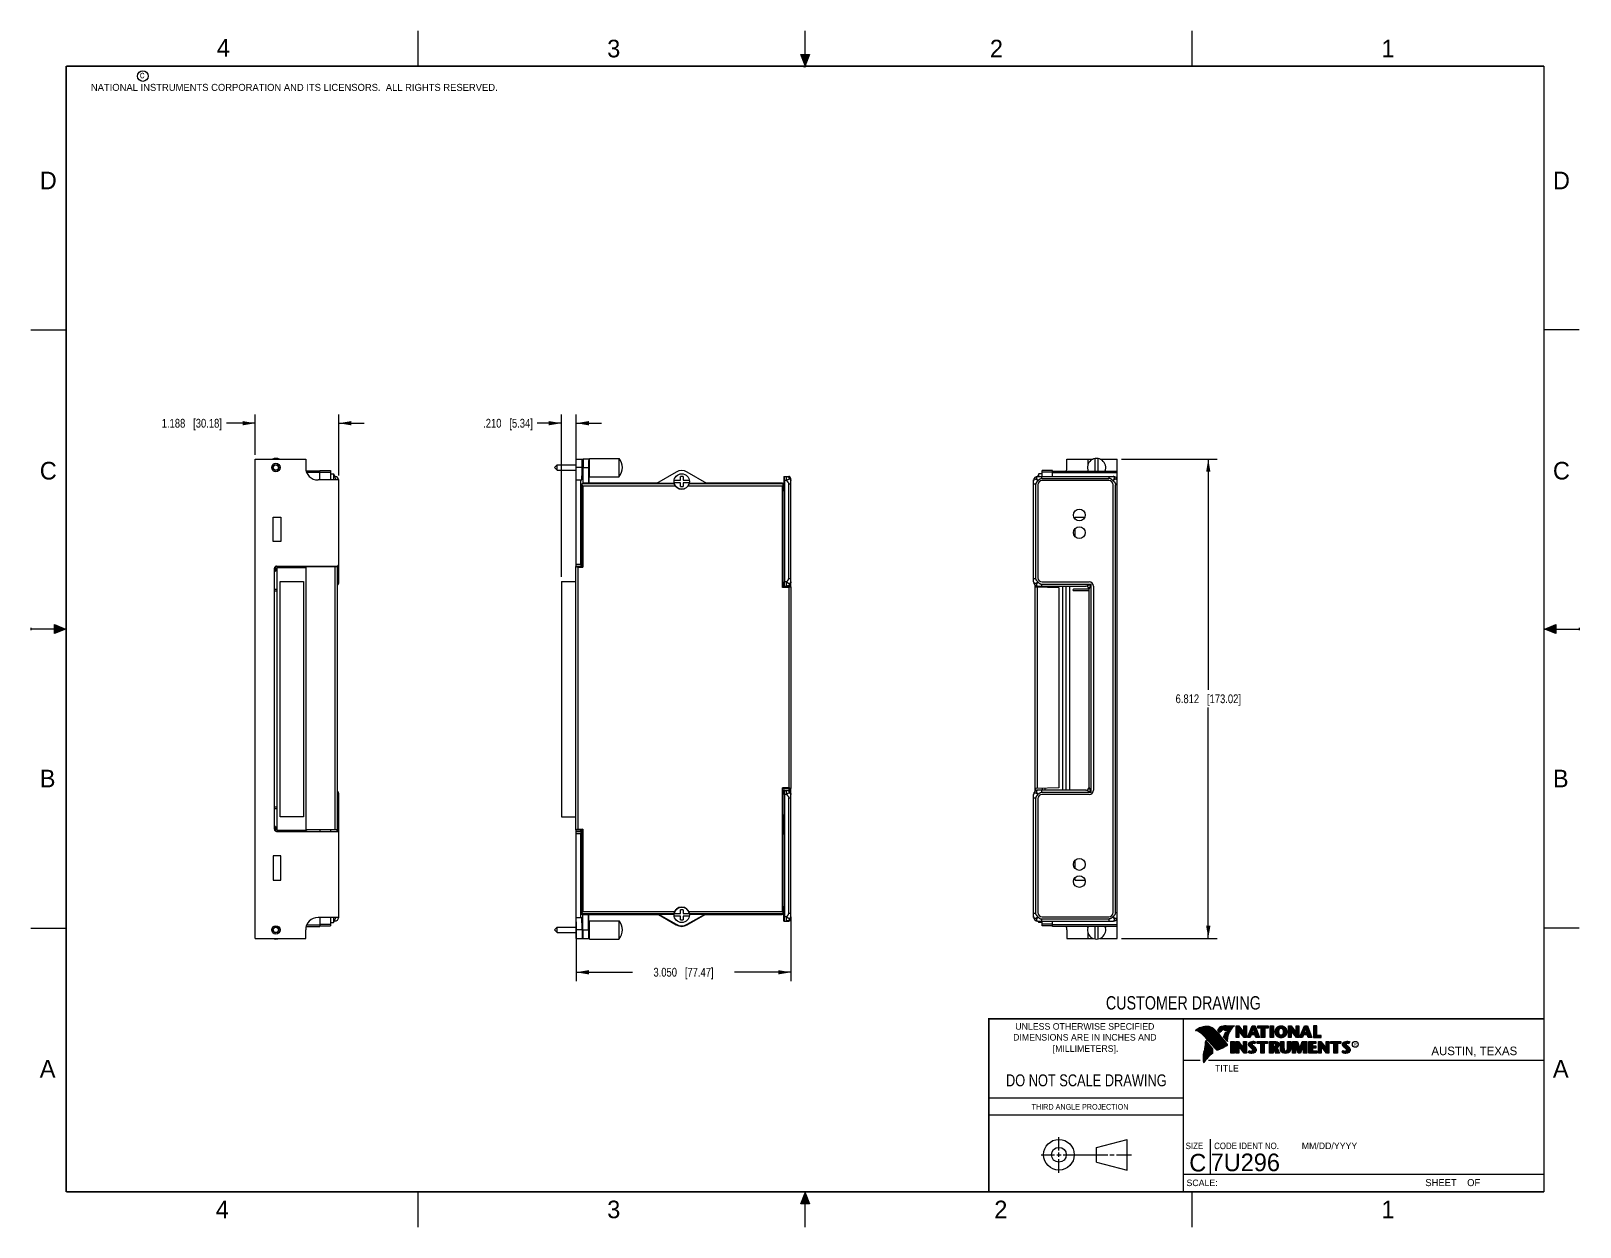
# Model space of a CAD drawing. Header units: inches. Extents: x 0 to 22, y 0 to 17.
import ezdxf

# ---------------------------------------------------------------- set-up
doc = ezdxf.new("R2010")
doc.units = ezdxf.units.IN
doc.header["$LTSCALE"] = 1.21
doc.header["$MEASUREMENT"] = 0
doc.layers.get('0').update_dxf_attribs({"linetype": 'CONTINUOUS'})
doc.layers.add('DIMENSIONS', color=7, linetype='CONTINUOUS')
doc.styles.get("Standard").update_dxf_attribs({"font": 'txt', "width": 0.8})
doc.styles.add('TEXTSTYLE_2', font='txt')
doc.styles.add('TEXTSTYLE_3', font='txt', dxfattribs={"width": 0.9})
doc.dimstyles.new('DIMSTYLE_1', dxfattribs={"dimtxt": 0.125, "dimasz": 0.18, "dimexe": 0.18, "dimexo": 0.0625, "dimgap": 0.09, "dimtad": 0, "dimtih": 1, "dimtoh": 1, "dimdec": 3, "dimzin": 4, "dimdsep": 46, "dimtxsty": 'STANDARD', "dimblk": '_FILLED', "dimblk1": '_FILLED', "dimblk2": '_FILLED', "dimcen": 0.09, "dimadec": 0, "dimazin": 0, "dimtp": 0.01, "dimtm": 0.01, "dimtfac": 1, "dimtdec": 3, "dimtofl": 0, "dimtmove": 0, "dimatfit": 3, "dimldrblk": '_FILLED', "dimfxl": 1, "dimtolj": 1, "dimtzin": 4, "dimarcsym": 0})

msp = doc.modelspace()

# ---------------------------------------------------------------- texts
at = {"color": 2, "linetype": 'CONTINUOUS', "line_spacing_factor": 0.9}
for s, insert, char_height, width, attachment_point, style in [('4', (2.64, 16.8869), 0.25, 0.25, 1, 'TEXTSTYLE_2'), ('3', (8.1875, 16.875), 0.25, 0.25, 1, 'TEXTSTYLE_2'), ('2', (13.625, 16.875), 0.25, 0.25, 1, 'TEXTSTYLE_2'), ('1', (19.1875, 16.875), 0.25, 0.25, 1, 'TEXTSTYLE_2'), ('c', (1.5463, 16.428), 0.1, 0.1, 1, 'TEXTSTYLE_2'), ('NATIONAL INSTRUMENTS CORPORATION AND ITS LICENSORS.  ALL RIGHTS RESERVED.', (0.851, 16.2482), 0.1, 7.3, 1, 'TEXTSTYLE_2'), ('D', (0.125, 15), 0.25, 0.25, 1, 'TEXTSTYLE_2'), ('D', (21.625, 15), 0.25, 0.25, 1, 'TEXTSTYLE_2'), ('C', (0.125, 10.875), 0.25, 0.25, 1, 'TEXTSTYLE_2'), ('C', (21.625, 10.875), 0.25, 0.25, 1, 'TEXTSTYLE_2'), ('B', (0.125, 6.5), 0.25, 0.25, 1, 'TEXTSTYLE_2'), ('B', (21.625, 6.5), 0.25, 0.25, 1, 'TEXTSTYLE_2'), ('UNLESS OTHERWISE SPECIFIED', (14.9742, 2.8979), 0.093, 2.418, 2, 'TEXTSTYLE_2'), ('DIMENSIONS ARE IN INCHES AND', (14.9742, 2.7431), 0.093, 2.604, 2, 'TEXTSTYLE_2'), ('[MILLIMETERS].', (14.9844, 2.5829), 0.093, 1.302, 2, 'TEXTSTYLE_2'), ('R', (18.7972, 2.6166), 0.0418, 0.041753, 1, 'TEXTSTYLE_2'), ('AUSTIN, TEXAS', (19.898, 2.5642), 0.121576, 1.580488, 1, 'TEXTSTYLE_2'), ('A', (0.125, 2.375), 0.25, 0.25, 1, 'TEXTSTYLE_2'), ('TITLE', (16.8235, 2.303), 0.093, 0.465, 1, 'TEXTSTYLE_2'), ('A', (21.625, 2.375), 0.25, 0.25, 1, 'TEXTSTYLE_2'), ('SIZE', (16.407, 1.2002), 0.093, 0.3348, 1, 'TEXTSTYLE_3'), ('CODE IDENT NO.', (16.8114, 1.2002), 0.093, 1.1718, 1, 'TEXTSTYLE_3'), ('MM/DD/YYYY', (18.0565, 1.2002), 0.093, 0.93, 1, 'TEXTSTYLE_2'), ('SCALE:', (16.4187, 0.6745), 0.093, 0.558, 1, 'TEXTSTYLE_2'), ('SHEET    OF', (19.8121, 0.6815), 0.1, 1.1, 1, 'TEXTSTYLE_2'), ('4', (2.625, 0.375), 0.25, 0.25, 1, 'TEXTSTYLE_2'), ('3', (8.1875, 0.375), 0.25, 0.25, 1, 'TEXTSTYLE_2'), ('2', (13.6875, 0.375), 0.25, 0.25, 1, 'TEXTSTYLE_2'), ('1', (19.1875, 0.375), 0.25, 0.25, 1, 'TEXTSTYLE_2')]:
    msp.add_mtext(s, dxfattribs=dict(at, insert=insert, char_height=char_height, width=width, attachment_point=attachment_point, style=style))
at = {"color": 7, "linetype": 'CONTINUOUS', "attachment_point": 2, "line_spacing_factor": 0.9}
for s, insert, char_height, width in [('CUSTOMER DRAWING', (16.3742, 3.2811), 0.19, 2.432), ('DO NOT SCALE DRAWING', (14.9953, 2.1698), 0.17, 2.72)]:
    msp.add_mtext(s, dxfattribs=dict(at, insert=insert, char_height=char_height, width=width))
at = {"color": 2, "linetype": 'CONTINUOUS', "insert": (14.2178, 1.7486), "char_height": 0.08, "width": 1.408, "attachment_point": 1, "line_spacing_factor": 0.9}
msp.add_mtext('THIRD ANGLE PROJECTION', dxfattribs=at)
at = {"color": 7, "linetype": 'CONTINUOUS', "char_height": 0.25, "line_spacing_factor": 0.9, "style": 'TEXTSTYLE_2'}
for s, insert, width, attachment_point in [('C', (16.5785, 1.0393), 0.25, 2), ('7U296', (16.7614, 1.0441), 1.25, 1)]:
    msp.add_mtext(s, dxfattribs=dict(at, insert=insert, width=width, attachment_point=attachment_point))

# ---------------------------------------------------------------- blocks, each defined once
blk = doc.blocks.new('_FILLED')
at = {"color": 0, "linetype": 'BYBLOCK'}
blk.add_solid([(0, 0), (-1, 0.17), (-1, -0.17)], dxfattribs=at)
blk = doc.blocks.new('*D0')
at = {"layer": 'DIMENSIONS', "color": 2, "linetype": 'CONTINUOUS'}
for p, q in [((3.186, 10.977), (3.186, 11.55)), ((4.374, 10.68), (4.374, 11.55)), ((3.186, 11.425), (2.776, 11.425)), ((4.374, 11.425), (4.734, 11.425))]:
    blk.add_line(p, q, dxfattribs=at)
at = {"layer": 'DIMENSIONS', "color": 2, "linetype": 'CONTINUOUS', "xscale": 0.18, "yscale": 0.18, "zscale": 0.18}
blk.add_blockref('_FILLED', (3.186, 11.425), dxfattribs=at)
at = {"layer": 'DIMENSIONS', "color": 2, "linetype": 'CONTINUOUS', "xscale": 0.18, "yscale": 0.18, "zscale": 0.18, "rotation": 180}
blk.add_blockref('_FILLED', (4.374, 11.425), dxfattribs=at)
at = {"layer": 'DIMENSIONS', "color": 2, "linetype": 'CONTINUOUS', "insert": (2.713, 11.487), "char_height": 0.125, "width": 1.325, "attachment_point": 3, "line_spacing_factor": 0.9}
blk.add_mtext('1.188{\\Ftxt.shx;\\W1.000000;\\H0.125000; }[30.18]', dxfattribs=at)
blk = doc.blocks.new('*D1')
at = {"layer": 'DIMENSIONS', "color": 2, "linetype": 'CONTINUOUS'}
for p, q in [((7.536, 9.24), (7.536, 11.55)), ((7.747, 10.68), (7.747, 11.55)), ((7.536, 11.425), (7.194, 11.425)), ((7.747, 11.425), (8.107, 11.425))]:
    blk.add_line(p, q, dxfattribs=at)
at = {"layer": 'DIMENSIONS', "color": 2, "linetype": 'CONTINUOUS', "xscale": 0.18, "yscale": 0.18, "zscale": 0.18}
blk.add_blockref('_FILLED', (7.536, 11.425), dxfattribs=at)
at = {"layer": 'DIMENSIONS', "color": 2, "linetype": 'CONTINUOUS', "xscale": 0.18, "yscale": 0.18, "zscale": 0.18, "rotation": 180}
blk.add_blockref('_FILLED', (7.747, 11.425), dxfattribs=at)
at = {"layer": 'DIMENSIONS', "color": 2, "linetype": 'CONTINUOUS', "insert": (7.131, 11.487), "char_height": 0.125, "width": 1.125, "attachment_point": 3, "line_spacing_factor": 0.9}
blk.add_mtext('.210{\\Ftxt.shx;\\W1.000000;\\H0.125000; }[5.34]', dxfattribs=at)
blk = doc.blocks.new('*D2')
at = {"layer": 'DIMENSIONS', "color": 2, "linetype": 'CONTINUOUS'}
for p, q in [((7.747, 4.337), (7.747, 3.496)), ((10.797, 4.398), (10.797, 3.496)), ((7.747, 3.621), (8.547, 3.621)), ((10.797, 3.621), (9.997, 3.621))]:
    blk.add_line(p, q, dxfattribs=at)
at = {"layer": 'DIMENSIONS', "color": 2, "linetype": 'CONTINUOUS', "xscale": 0.18, "yscale": 0.18, "zscale": 0.18, "rotation": 180}
blk.add_blockref('_FILLED', (7.747, 3.621), dxfattribs=at)
at = {"layer": 'DIMENSIONS', "color": 2, "linetype": 'CONTINUOUS', "xscale": 0.18, "yscale": 0.18, "zscale": 0.18}
blk.add_blockref('_FILLED', (10.797, 3.621), dxfattribs=at)
at = {"layer": 'DIMENSIONS', "color": 2, "linetype": 'CONTINUOUS', "insert": (9.272, 3.684), "char_height": 0.125, "width": 1.325, "attachment_point": 2, "line_spacing_factor": 0.9}
blk.add_mtext('3.050{\\Ftxt.shx;\\W1.000000;\\H0.125000; }[77.47]', dxfattribs=at)
blk = doc.blocks.new('*D3')
at = {"layer": 'DIMENSIONS', "color": 2, "linetype": 'CONTINUOUS'}
for p, q in [((15.497, 10.915), (16.853, 10.915)), ((16.728, 10.915), (16.728, 7.634)), ((16.728, 4.103), (16.728, 7.384)), ((15.497, 4.103), (16.853, 4.103))]:
    blk.add_line(p, q, dxfattribs=at)
at = {"layer": 'DIMENSIONS', "color": 2, "linetype": 'CONTINUOUS', "xscale": 0.18, "yscale": 0.18, "zscale": 0.18}
for p, rotation in [((16.728, 10.915), 90), ((16.728, 4.103), 270)]:
    blk.add_blockref('_FILLED', p, dxfattribs=dict(at, rotation=rotation))
at = {"layer": 'DIMENSIONS', "color": 2, "linetype": 'CONTINUOUS', "insert": (16.728, 7.571), "char_height": 0.125, "width": 1.425, "attachment_point": 2, "line_spacing_factor": 0.9}
blk.add_mtext('6.812{\\Ftxt.shx;\\W1.000000;\\H0.125000; }[173.02]', dxfattribs=at)

# ---------------------------------------------------------------- dimensions: what is measured, and where the dimension line sits
at = {"layer": 'DIMENSIONS', "color": 2, "linetype": 'CONTINUOUS'}
for base, p1, p2, angle, picture, middle in [((3.186, 11.4248), (4.374, 10.6803), (3.186, 10.9773), 180, '*D0', (1.7506, 11.4248)), ((16.728, 10.9148), (15.4974, 4.1028), (15.4974, 10.9148), 90, '*D3', (16.578, 7.5088))]:
    dim = msp.add_linear_dim(base=base, p1=p1, p2=p2, angle=angle, dimstyle='DIMSTYLE_1', dxfattribs=at)
    dim.commit()
    dim.dimension.update_dxf_attribs({"geometry": picture, "text_midpoint": middle, "dimtype": 160})
for base, p1, p2, picture, middle in [((7.7465, 11.4248), (7.5362, 9.2395), (7.7465, 10.6803), '*D1', (6.3187, 11.4248)), ((10.7965, 3.6212), (7.7465, 4.3373), (10.7965, 4.3975), '*D2', (9.1215, 3.6212))]:
    dim = msp.add_linear_dim(base=base, p1=p1, p2=p2, dimstyle='DIMSTYLE_1', dxfattribs=at)
    dim.commit()
    dim.dimension.update_dxf_attribs({"geometry": picture, "text_midpoint": middle, "dimtype": 160})

# ---------------------------------------------------------------- hatches: boundary and pattern name
at = {"linetype": 'CONTINUOUS'}
for points in [[(11, 16.51), (10.9375, 16.6663), (11.0625, 16.6663)], [(0.3337, 8.5625), (0.49, 8.5), (0.3337, 8.4375)], [(21.6663, 8.5625), (21.6663, 8.4375), (21.51, 8.5)], [(10.9375, 0.3287), (11, 0.485), (11.0625, 0.3287)]]:
    msp.add_hatch(color=2, dxfattribs=at).paths.add_polyline_path(points)

# ---------------------------------------------------------------- linework, layer by layer
at = {"color": 2, "linetype": 'CONTINUOUS'}
for p, q in [((5.5, 16.5), (5.5, 17)), ((11, 16.485), (11, 17)), ((16.5, 16.5), (16.5, 17)), ((11, 16.51), (10.9375, 16.6663)), ((10.9375, 16.6663), (11.0625, 16.6663)), ((11.015, 16.515), (10.985, 16.485)), ((10.985, 16.485), (11, 16.515)), ((11.0625, 16.6663), (11, 16.51)), ((11, 16.485), (11.015, 16.515)), ((0, 12.75), (0.5, 12.75)), ((22, 12.75), (21.5, 12.75)), ((0, 8.515), (0, 8.485)), ((0.49, 8.5), (0, 8.5)), ((0.3337, 8.4375), (0.3337, 8.5625)), ((0.3337, 8.5625), (0.49, 8.5)), ((0.49, 8.5), (0.3337, 8.4375)), ((21.51, 8.5), (21.6663, 8.5625)), ((21.51, 8.5), (22, 8.5)), ((21.6663, 8.4375), (21.51, 8.5)), ((21.6663, 8.5625), (21.6663, 8.4375)), ((22, 8.515), (22, 8.485)), ((0, 4.25), (0.5, 4.25)), ((16.375, 2.96), (21.5, 2.96)), ((16.5578, 2.796), (16.5578, 2.7989)), ((16.5646, 2.7936), (16.5646, 2.8033)), ((16.5714, 2.7909), (16.5714, 2.8075)), ((16.5782, 2.788), (16.5782, 2.8116)), ((16.5851, 2.7849), (16.5851, 2.8154)), ((16.5919, 2.7815), (16.5919, 2.819)), ((16.5987, 2.7778), (16.5987, 2.8221)), ((16.6055, 2.7738), (16.6055, 2.8249)), ((16.6124, 2.7696), (16.6124, 2.8276)), ((16.6192, 2.765), (16.6192, 2.8301)), ((16.626, 2.7601), (16.626, 2.8325)), ((16.6329, 2.7549), (16.6329, 2.8347)), ((16.6397, 2.7492), (16.6397, 2.8367)), ((16.6465, 2.7431), (16.6465, 2.8386)), ((16.6533, 2.7366), (16.6533, 2.8403)), ((16.6602, 2.7295), (16.6602, 2.8419)), ((16.667, 2.7221), (16.667, 2.8435)), ((16.6738, 2.7146), (16.6738, 2.8449)), ((16.6806, 2.707), (16.6806, 2.8459)), ((16.6875, 2.6995), (16.6875, 2.8467)), ((16.7939, 2.533), (16.6919, 2.6489)), ((16.6943, 2.6918), (16.6943, 2.8472)), ((16.7011, 2.6841), (16.7011, 2.8474)), ((16.708, 2.6764), (16.708, 2.8474)), ((16.7148, 2.6685), (16.7148, 2.847)), ((16.7216, 2.6607), (16.7216, 2.8465)), ((16.7284, 2.6527), (16.7284, 2.8456)), ((16.7353, 2.6447), (16.7353, 2.8445)), ((16.7421, 2.6366), (16.7421, 2.8431)), ((16.7489, 2.6285), (16.7489, 2.8417)), ((16.7557, 2.6204), (16.7557, 2.84)), ((16.7626, 2.6125), (16.7626, 2.8378)), ((16.7694, 2.6046), (16.7694, 2.8352)), ((16.7762, 2.5968), (16.7762, 2.8321)), ((16.7831, 2.5891), (16.7831, 2.8284)), ((16.7899, 2.5815), (16.7899, 2.8242)), ((16.7967, 2.5739), (16.7967, 2.8193)), ((16.8035, 2.5665), (16.8035, 2.8136)), ((16.8104, 2.5591), (16.8104, 2.807)), ((16.8172, 2.5519), (16.8172, 2.7996)), ((16.824, 2.5447), (16.824, 2.7924)), ((16.8308, 2.5375), (16.8308, 2.7853)), ((16.8377, 2.5314), (16.8377, 2.7781)), ((16.8445, 2.5262), (16.8445, 2.7709)), ((16.8513, 2.523), (16.8513, 2.7637)), ((16.8581, 2.5224), (16.8581, 2.7565)), ((16.8864, 2.7664), (16.8632, 2.7937)), ((16.865, 2.5241), (16.865, 2.7493)), ((16.8877, 2.7723), (16.8682, 2.7952)), ((16.8718, 2.791), (16.8718, 2.8085)), ((16.8718, 2.527), (16.8718, 2.7421)), ((16.8786, 2.783), (16.8786, 2.8206)), ((16.8786, 2.5298), (16.8786, 2.7348)), ((16.8855, 2.7749), (16.8855, 2.8281)), ((16.8855, 2.5327), (16.8855, 2.727)), ((16.8923, 2.7747), (16.8923, 2.8335)), ((16.8923, 2.5356), (16.8923, 2.7187)), ((16.8991, 2.7788), (16.8991, 2.8375)), ((16.8991, 2.5385), (16.8991, 2.7104)), ((16.9059, 2.7837), (16.9059, 2.8408)), ((16.9059, 2.5415), (16.9059, 2.7022)), ((16.9128, 2.7896), (16.9128, 2.8436)), ((16.9128, 2.5446), (16.9128, 2.6939)), ((16.9196, 2.7966), (16.9196, 2.8459)), ((16.9196, 2.5477), (16.9196, 2.6856)), ((16.9264, 2.8018), (16.9264, 2.8477)), ((16.9264, 2.5508), (16.9264, 2.6774)), ((16.9332, 2.8053), (16.9332, 2.849)), ((16.9332, 2.554), (16.9332, 2.6691)), ((16.9401, 2.8077), (16.9401, 2.8499)), ((16.9401, 2.5573), (16.9401, 2.6608)), ((16.9616, 2.6797), (16.9434, 2.7005)), ((16.9469, 2.8082), (16.9469, 2.8509)), ((16.9469, 2.5606), (16.9469, 2.6526)), ((16.9653, 2.6828), (16.9492, 2.7013)), ((16.9537, 2.8069), (16.9537, 2.8518)), ((16.9537, 2.696), (16.9537, 2.7109)), ((16.9537, 2.5639), (16.9537, 2.6443)), ((16.9606, 2.8048), (16.9606, 2.8525)), ((16.9606, 2.6882), (16.9606, 2.7266)), ((16.9674, 2.8034), (16.9674, 2.8531)), ((16.9674, 2.6802), (16.9674, 2.7444)), ((16.9742, 2.8027), (16.9742, 2.8536)), ((16.9742, 2.672), (16.9742, 2.7568)), ((16.981, 2.8023), (16.981, 2.854)), ((16.981, 2.664), (16.981, 2.7634)), ((16.9838, 2.8589), (17.0997, 2.8607)), ((16.9839, 2.8541), (17.087, 2.8557)), ((16.9879, 2.802), (16.9879, 2.8542)), ((16.9879, 2.6563), (16.9879, 2.7665)), ((16.999, 2.637), (16.9946, 2.6418)), ((16.9947, 2.8019), (16.9947, 2.8543)), ((16.9947, 2.6748), (16.9947, 2.7683)), ((17.0015, 2.8005), (17.0015, 2.8544)), ((17.0015, 2.7195), (17.0015, 2.7694)), ((17.0083, 2.7963), (17.0083, 2.8545)), ((17.0083, 2.7388), (17.0083, 2.7698)), ((17.0152, 2.755), (17.0152, 2.8546)), ((17.022, 2.7691), (17.022, 2.8547)), ((17.0288, 2.7817), (17.0288, 2.8548)), ((17.0357, 2.7931), (17.0357, 2.8549)), ((17.0425, 2.8035), (17.0425, 2.855)), ((17.0493, 2.8131), (17.0493, 2.8551)), ((17.0561, 2.822), (17.0561, 2.8552)), ((17.063, 2.8303), (17.063, 2.8553)), ((17.0698, 2.8381), (17.0698, 2.8554)), ((17.0766, 2.8454), (17.0766, 2.8555)), ((17.1243, 2.8592), (17.1609, 2.8592)), ((17.1243, 2.6915), (17.1243, 2.8592)), ((17.1637, 2.6915), (17.1243, 2.6915)), ((17.1291, 2.8543), (17.1585, 2.8543)), ((17.1291, 2.6963), (17.1291, 2.8543)), ((17.1589, 2.6963), (17.1291, 2.6963)), ((17.1381, 2.6963), (17.1381, 2.8543)), ((17.1447, 2.6963), (17.1447, 2.8543)), ((17.1514, 2.6963), (17.1514, 2.8543)), ((17.1589, 2.8042), (17.1581, 2.8543)), ((17.1585, 2.8543), (17.2383, 2.7492)), ((17.2418, 2.6963), (17.1589, 2.8042)), ((17.1589, 2.8042), (17.1589, 2.6963)), ((17.1609, 2.8592), (17.2334, 2.7636)), ((17.2395, 2.6915), (17.1637, 2.7899)), ((17.1637, 2.7899), (17.1637, 2.6915)), ((17.1648, 2.7965), (17.1648, 2.8461)), ((17.1714, 2.7879), (17.1714, 2.8373)), ((17.1781, 2.7792), (17.1781, 2.8285)), ((17.1848, 2.7705), (17.1848, 2.8197)), ((17.1915, 2.7618), (17.1915, 2.8109)), ((17.1981, 2.7531), (17.1981, 2.8021)), ((17.2048, 2.7445), (17.2048, 2.7933)), ((17.2115, 2.7358), (17.2115, 2.7845)), ((17.2182, 2.7271), (17.2182, 2.7757)), ((17.2248, 2.7184), (17.2248, 2.7669)), ((17.2315, 2.7098), (17.2315, 2.7581)), ((17.2334, 2.8592), (17.2732, 2.8592)), ((17.2334, 2.7636), (17.2334, 2.8592)), ((17.2382, 2.7011), (17.2383, 2.7492)), ((17.2383, 2.8543), (17.2684, 2.8543)), ((17.2383, 2.7492), (17.2383, 2.8543)), ((17.2732, 2.6915), (17.2395, 2.6915)), ((17.2684, 2.6963), (17.2418, 2.6963)), ((17.2449, 2.6963), (17.2449, 2.8543)), ((17.2515, 2.6963), (17.2515, 2.8543)), ((17.2582, 2.6963), (17.2582, 2.8543)), ((17.2649, 2.6963), (17.2649, 2.8543)), ((17.2684, 2.8543), (17.2684, 2.6963)), ((17.2732, 2.8592), (17.2732, 2.6915)), ((17.2831, 2.6915), (17.3516, 2.8591)), ((17.3228, 2.6915), (17.2831, 2.6915)), ((17.2903, 2.6964), (17.3548, 2.8542)), ((17.3195, 2.6964), (17.2903, 2.6964)), ((17.2983, 2.6964), (17.2983, 2.7158)), ((17.3049, 2.6964), (17.3049, 2.7322)), ((17.3116, 2.6964), (17.3116, 2.7485)), ((17.3183, 2.6964), (17.3183, 2.7648)), ((17.3356, 2.7364), (17.3195, 2.6964)), ((17.3388, 2.7316), (17.3228, 2.6915)), ((17.325, 2.7101), (17.325, 2.7812)), ((17.3316, 2.7267), (17.3316, 2.7975)), ((17.394, 2.7364), (17.3356, 2.7364)), ((17.3383, 2.7364), (17.3383, 2.8138)), ((17.3905, 2.7316), (17.3388, 2.7316)), ((17.3409, 2.7533), (17.3624, 2.8228)), ((17.389, 2.7533), (17.3409, 2.7533)), ((17.345, 2.7666), (17.345, 2.8302)), ((17.345, 2.7364), (17.345, 2.7533)), ((17.3475, 2.7581), (17.3659, 2.8179)), ((17.3827, 2.7581), (17.3475, 2.7581)), ((17.3516, 2.8591), (17.3938, 2.8591)), ((17.3517, 2.7882), (17.3517, 2.8465)), ((17.3517, 2.7364), (17.3517, 2.7533)), ((17.3548, 2.8542), (17.3905, 2.8542)), ((17.3583, 2.8098), (17.3583, 2.8542)), ((17.3583, 2.7364), (17.3583, 2.7533)), ((17.3624, 2.8228), (17.3701, 2.8228)), ((17.365, 2.8228), (17.365, 2.8542)), ((17.365, 2.7364), (17.365, 2.7533)), ((17.3659, 2.8179), (17.3664, 2.8179)), ((17.3664, 2.8179), (17.3827, 2.7581)), ((17.3701, 2.8228), (17.389, 2.7533)), ((17.3717, 2.817), (17.3717, 2.8542)), ((17.3717, 2.7364), (17.3717, 2.7533)), ((17.3784, 2.7925), (17.3784, 2.8542)), ((17.3784, 2.7364), (17.3784, 2.7533)), ((17.385, 2.7679), (17.385, 2.8542)), ((17.385, 2.7364), (17.385, 2.7533)), ((17.3905, 2.8542), (17.4504, 2.6964)), ((17.4039, 2.6915), (17.3905, 2.7316)), ((17.3917, 2.7364), (17.3917, 2.851)), ((17.3938, 2.8591), (17.4574, 2.6915)), ((17.4074, 2.6964), (17.394, 2.7364)), ((17.3984, 2.7232), (17.3984, 2.8334)), ((17.4574, 2.6915), (17.4039, 2.6915)), ((17.4051, 2.7034), (17.4051, 2.8158)), ((17.4504, 2.6964), (17.4074, 2.6964)), ((17.4118, 2.6964), (17.4118, 2.7982)), ((17.4184, 2.6964), (17.4184, 2.7806)), ((17.4251, 2.6964), (17.4251, 2.763)), ((17.4318, 2.6964), (17.4318, 2.7455)), ((17.4327, 2.8591), (17.5802, 2.8591)), ((17.4327, 2.8278), (17.4327, 2.8591)), ((17.481, 2.8278), (17.4327, 2.8278)), ((17.4375, 2.8542), (17.5753, 2.8542)), ((17.4375, 2.8327), (17.4375, 2.8542)), ((17.4859, 2.8327), (17.4375, 2.8327)), ((17.4385, 2.6964), (17.4385, 2.7279)), ((17.4451, 2.8327), (17.4451, 2.8542)), ((17.4451, 2.6964), (17.4451, 2.7103)), ((17.4518, 2.8327), (17.4518, 2.8542)), ((17.4585, 2.8327), (17.4585, 2.8542)), ((17.4652, 2.8327), (17.4652, 2.8542)), ((17.4718, 2.8327), (17.4718, 2.8542)), ((17.4785, 2.8327), (17.4785, 2.8542)), ((17.481, 2.6915), (17.481, 2.8278)), ((17.5318, 2.6915), (17.481, 2.6915)), ((17.4859, 2.8327), (17.4852, 2.8542)), ((17.4859, 2.6964), (17.4859, 2.8327)), ((17.5269, 2.6964), (17.4859, 2.6964)), ((17.4919, 2.6964), (17.4919, 2.8542)), ((17.4985, 2.6964), (17.4985, 2.8542)), ((17.5052, 2.6964), (17.5052, 2.8542)), ((17.5119, 2.6964), (17.5119, 2.8542)), ((17.5186, 2.6964), (17.5186, 2.8542)), ((17.5269, 2.8327), (17.5252, 2.8542)), ((17.5753, 2.8327), (17.5269, 2.8327)), ((17.5269, 2.8327), (17.5269, 2.6964)), ((17.5802, 2.8278), (17.5318, 2.8278)), ((17.5318, 2.8278), (17.5318, 2.6915)), ((17.5319, 2.8327), (17.5319, 2.8542)), ((17.5386, 2.8327), (17.5386, 2.8542)), ((17.5453, 2.8327), (17.5453, 2.8542)), ((17.5519, 2.8327), (17.5519, 2.8542)), ((17.5586, 2.8327), (17.5586, 2.8542)), ((17.5653, 2.8327), (17.5653, 2.8542)), ((17.572, 2.8327), (17.572, 2.8542)), ((17.5753, 2.8542), (17.5753, 2.8327)), ((17.5802, 2.8591), (17.5802, 2.8278)), ((17.6059, 2.8591), (17.6565, 2.8591)), ((17.6059, 2.6915), (17.6059, 2.8591)), ((17.6565, 2.6915), (17.6059, 2.6915)), ((17.6108, 2.8542), (17.6516, 2.8542)), ((17.6108, 2.6964), (17.6108, 2.8542)), ((17.6516, 2.6964), (17.6108, 2.6964)), ((17.6187, 2.6964), (17.6187, 2.8542)), ((17.6254, 2.6964), (17.6254, 2.8542)), ((17.632, 2.6964), (17.632, 2.8542)), ((17.6387, 2.6964), (17.6387, 2.8542)), ((17.6454, 2.6964), (17.6454, 2.8542)), ((17.6516, 2.8542), (17.6516, 2.6964)), ((17.6565, 2.8591), (17.6565, 2.6915)), ((17.6849, 2.7803), (17.6851, 2.7836)), ((17.6849, 2.7769), (17.6849, 2.7803)), ((17.6849, 2.7735), (17.6849, 2.7769)), ((17.6851, 2.7701), (17.6849, 2.7735)), ((17.6851, 2.7836), (17.6853, 2.7869)), ((17.6854, 2.7668), (17.6851, 2.7701)), ((17.6853, 2.7869), (17.6857, 2.7901)), ((17.6859, 2.7634), (17.6854, 2.7668)), ((17.6857, 2.7901), (17.6862, 2.7933)), ((17.6864, 2.76), (17.6859, 2.7634)), ((17.6862, 2.7933), (17.6868, 2.7964)), ((17.687, 2.7567), (17.6864, 2.76)), ((17.6868, 2.7964), (17.6876, 2.7995)), ((17.6878, 2.7535), (17.687, 2.7567)), ((17.6876, 2.7995), (17.6884, 2.8024)), ((17.6886, 2.7503), (17.6878, 2.7535)), ((17.6884, 2.8024), (17.6893, 2.8053)), ((17.6895, 2.7471), (17.6886, 2.7503)), ((17.6893, 2.8053), (17.6904, 2.8081)), ((17.6905, 2.7441), (17.6895, 2.7471)), ((17.6904, 2.8081), (17.6915, 2.8108)), ((17.6905, 2.7441), (17.6904, 2.8081)), ((17.6917, 2.7411), (17.6905, 2.7441)), ((17.6915, 2.8108), (17.6928, 2.8135)), ((17.6929, 2.7383), (17.6917, 2.7411)), ((17.6928, 2.8135), (17.6942, 2.8161)), ((17.6942, 2.7355), (17.6929, 2.7383)), ((17.6942, 2.8161), (17.6957, 2.8186)), ((17.6956, 2.7327), (17.6942, 2.7355)), ((17.6971, 2.7301), (17.6956, 2.7327)), ((17.6957, 2.8186), (17.6973, 2.8211)), ((17.6971, 2.7301), (17.6973, 2.8211)), ((17.6987, 2.7275), (17.6971, 2.7301)), ((17.6973, 2.8211), (17.699, 2.8236)), ((17.7003, 2.725), (17.6987, 2.7275)), ((17.699, 2.8236), (17.7008, 2.826)), ((17.7021, 2.7226), (17.7003, 2.725)), ((17.7008, 2.826), (17.7028, 2.8284)), ((17.704, 2.7203), (17.7021, 2.7226)), ((17.7028, 2.8284), (17.7048, 2.8307)), ((17.704, 2.7203), (17.7048, 2.8307)), ((17.706, 2.7181), (17.704, 2.7203)), ((17.7048, 2.8307), (17.707, 2.833)), ((17.708, 2.7159), (17.706, 2.7181)), ((17.707, 2.833), (17.7092, 2.8351)), ((17.7102, 2.7138), (17.708, 2.7159)), ((17.7092, 2.8351), (17.7114, 2.8372)), ((17.7102, 2.7138), (17.7114, 2.8372)), ((17.7124, 2.7119), (17.7102, 2.7138)), ((17.7114, 2.8372), (17.7138, 2.8392)), ((17.7147, 2.71), (17.7124, 2.7119)), ((17.7138, 2.8392), (17.7162, 2.841)), ((17.717, 2.7082), (17.7147, 2.71)), ((17.7162, 2.841), (17.7186, 2.8427)), ((17.717, 2.7082), (17.7186, 2.8427)), ((17.7195, 2.7066), (17.717, 2.7082)), ((17.7186, 2.8427), (17.721, 2.8444)), ((17.722, 2.705), (17.7195, 2.7066)), ((17.721, 2.8444), (17.7235, 2.8459)), ((17.7246, 2.7036), (17.722, 2.705)), ((17.7235, 2.8459), (17.7261, 2.8472)), ((17.7246, 2.7036), (17.7235, 2.8459)), ((17.7273, 2.7022), (17.7246, 2.7036)), ((17.7261, 2.8472), (17.7287, 2.8485)), ((17.7267, 2.7789), (17.7268, 2.7812)), ((17.7267, 2.7766), (17.7267, 2.7789)), ((17.7267, 2.7743), (17.7267, 2.7766)), ((17.7268, 2.772), (17.7267, 2.7743)), ((17.7268, 2.7812), (17.7269, 2.7835)), ((17.7269, 2.7696), (17.7268, 2.772)), ((17.7269, 2.7835), (17.727, 2.7857)), ((17.727, 2.7673), (17.7269, 2.7696)), ((17.727, 2.7857), (17.7272, 2.7879)), ((17.7272, 2.765), (17.727, 2.7673)), ((17.7272, 2.7879), (17.7274, 2.79)), ((17.7274, 2.7628), (17.7272, 2.765)), ((17.7301, 2.701), (17.7273, 2.7022)), ((17.7274, 2.79), (17.7276, 2.7921)), ((17.7277, 2.7606), (17.7274, 2.7628)), ((17.7276, 2.7921), (17.7279, 2.7941)), ((17.728, 2.7584), (17.7277, 2.7606)), ((17.7279, 2.7941), (17.7282, 2.7961)), ((17.7283, 2.7563), (17.728, 2.7584)), ((17.7282, 2.7961), (17.7286, 2.798)), ((17.7287, 2.7543), (17.7283, 2.7563)), ((17.7286, 2.798), (17.729, 2.7998)), ((17.7287, 2.8485), (17.7314, 2.8497)), ((17.7291, 2.7523), (17.7287, 2.7543)), ((17.729, 2.7998), (17.7294, 2.8016)), ((17.7295, 2.7503), (17.7291, 2.7523)), ((17.7294, 2.8016), (17.7299, 2.8034)), ((17.73, 2.7485), (17.7295, 2.7503)), ((17.7299, 2.8034), (17.7304, 2.8051)), ((17.7306, 2.7466), (17.73, 2.7485)), ((17.7301, 2.701), (17.7305, 2.7469)), ((17.733, 2.6999), (17.7301, 2.701)), ((17.7304, 2.8051), (17.7309, 2.8068)), ((17.7311, 2.7449), (17.7306, 2.7466)), ((17.7309, 2.8068), (17.7316, 2.8085)), ((17.731, 2.807), (17.7314, 2.8497)), ((17.7318, 2.7431), (17.7311, 2.7449)), ((17.7314, 2.8497), (17.7342, 2.8508)), ((17.7316, 2.8085), (17.7322, 2.8101)), ((17.7324, 2.7414), (17.7318, 2.7431)), ((17.7322, 2.8101), (17.7329, 2.8117)), ((17.7331, 2.7398), (17.7324, 2.7414)), ((17.7329, 2.8117), (17.7337, 2.8133)), ((17.736, 2.6989), (17.733, 2.6999)), ((17.7339, 2.7382), (17.7331, 2.7398)), ((17.7337, 2.8133), (17.7345, 2.8149)), ((17.7347, 2.7366), (17.7339, 2.7382)), ((17.7342, 2.8508), (17.737, 2.8517)), ((17.7345, 2.8149), (17.7354, 2.8164)), ((17.7355, 2.7351), (17.7347, 2.7366)), ((17.7354, 2.8164), (17.7364, 2.8178)), ((17.7365, 2.7337), (17.7355, 2.7351)), ((17.7391, 2.698), (17.736, 2.6989)), ((17.7364, 2.8178), (17.7374, 2.8192)), ((17.7374, 2.7323), (17.7365, 2.7337)), ((17.737, 2.8517), (17.7399, 2.8526)), ((17.7374, 2.8193), (17.737, 2.8517)), ((17.7374, 2.8192), (17.7384, 2.8206)), ((17.7385, 2.7309), (17.7374, 2.7323)), ((17.7384, 2.8206), (17.7395, 2.8218)), ((17.7388, 2.698), (17.7384, 2.7309)), ((17.7396, 2.7296), (17.7385, 2.7309)), ((17.7423, 2.6972), (17.7391, 2.698)), ((17.7395, 2.8218), (17.7407, 2.823)), ((17.7408, 2.7283), (17.7396, 2.7296)), ((17.7399, 2.8526), (17.7429, 2.8534)), ((17.7407, 2.823), (17.742, 2.8241)), ((17.742, 2.7272), (17.7408, 2.7283)), ((17.742, 2.8241), (17.7432, 2.8252)), ((17.7433, 2.7261), (17.742, 2.7272)), ((17.7456, 2.6966), (17.7423, 2.6972)), ((17.7429, 2.8534), (17.7459, 2.8541)), ((17.7432, 2.8252), (17.7446, 2.8261)), ((17.7446, 2.725), (17.7433, 2.7261)), ((17.7446, 2.8261), (17.746, 2.827)), ((17.746, 2.7241), (17.7446, 2.725)), ((17.7455, 2.8267), (17.7455, 2.854)), ((17.7455, 2.6966), (17.7455, 2.7244)), ((17.7489, 2.696), (17.7456, 2.6966)), ((17.7459, 2.8541), (17.749, 2.8546)), ((17.746, 2.827), (17.7474, 2.8278)), ((17.7475, 2.7232), (17.746, 2.7241)), ((17.7474, 2.8278), (17.7488, 2.8285)), ((17.749, 2.7224), (17.7475, 2.7232)), ((17.7488, 2.8285), (17.7503, 2.8291)), ((17.7523, 2.6956), (17.7489, 2.696)), ((17.749, 2.8546), (17.7522, 2.8551)), ((17.7506, 2.7217), (17.749, 2.7224)), ((17.7503, 2.8291), (17.7519, 2.8297)), ((17.7522, 2.7212), (17.7506, 2.7217)), ((17.7519, 2.8297), (17.7535, 2.8301)), ((17.7522, 2.8551), (17.7553, 2.8554)), ((17.7522, 2.8298), (17.7522, 2.8551)), ((17.7538, 2.7207), (17.7522, 2.7212)), ((17.7522, 2.6956), (17.7522, 2.7212)), ((17.7557, 2.6953), (17.7523, 2.6956)), ((17.7535, 2.8301), (17.7551, 2.8305)), ((17.7555, 2.7203), (17.7538, 2.7207)), ((17.7551, 2.8305), (17.7567, 2.8308)), ((17.7553, 2.8554), (17.7585, 2.8556)), ((17.7572, 2.72), (17.7555, 2.7203)), ((17.7591, 2.6952), (17.7557, 2.6953)), ((17.7567, 2.8308), (17.7584, 2.8311)), ((17.7589, 2.7198), (17.7572, 2.72)), ((17.7584, 2.8311), (17.7601, 2.8312)), ((17.7585, 2.8556), (17.7616, 2.8557)), ((17.7589, 2.8311), (17.7589, 2.8556)), ((17.7606, 2.7197), (17.7589, 2.7198)), ((17.7589, 2.6952), (17.7589, 2.7198)), ((17.7625, 2.6951), (17.7591, 2.6952)), ((17.7601, 2.8312), (17.7618, 2.8312)), ((17.7624, 2.7198), (17.7606, 2.7197)), ((17.7616, 2.8557), (17.7648, 2.8556)), ((17.7618, 2.8312), (17.7636, 2.8311)), ((17.7641, 2.7199), (17.7624, 2.7198)), ((17.7659, 2.6952), (17.7625, 2.6951)), ((17.7636, 2.8311), (17.7653, 2.831)), ((17.7658, 2.7201), (17.7641, 2.7199)), ((17.7648, 2.8556), (17.768, 2.8555)), ((17.7653, 2.831), (17.767, 2.8307)), ((17.7655, 2.6952), (17.7659, 2.7201)), ((17.7675, 2.7204), (17.7658, 2.7201)), ((17.7692, 2.6953), (17.7659, 2.6952)), ((17.767, 2.8307), (17.7686, 2.8304)), ((17.7692, 2.7208), (17.7675, 2.7204)), ((17.7676, 2.8306), (17.768, 2.8555)), ((17.768, 2.8555), (17.7711, 2.8552)), ((17.7686, 2.8304), (17.7703, 2.83)), ((17.7709, 2.7213), (17.7692, 2.7208)), ((17.7724, 2.6956), (17.7692, 2.6953)), ((17.7703, 2.83), (17.7719, 2.8295)), ((17.7725, 2.7218), (17.7709, 2.7213)), ((17.7711, 2.8552), (17.7742, 2.8548)), ((17.7719, 2.8295), (17.7734, 2.8289)), ((17.7722, 2.6956), (17.7725, 2.7218)), ((17.7756, 2.6961), (17.7724, 2.6956)), ((17.7741, 2.7224), (17.7725, 2.7218)), ((17.7734, 2.8289), (17.775, 2.8283)), ((17.7739, 2.8287), (17.7742, 2.8548)), ((17.7756, 2.7231), (17.7741, 2.7224)), ((17.7742, 2.8548), (17.7773, 2.8542)), ((17.775, 2.8283), (17.7764, 2.8276)), ((17.7771, 2.7238), (17.7756, 2.7231)), ((17.7788, 2.6966), (17.7756, 2.6961)), ((17.7764, 2.8276), (17.7778, 2.8268)), ((17.7785, 2.7246), (17.7771, 2.7238)), ((17.7773, 2.8542), (17.7804, 2.8536)), ((17.7778, 2.8268), (17.7792, 2.826)), ((17.7798, 2.7255), (17.7785, 2.7246)), ((17.7819, 2.6972), (17.7788, 2.6966)), ((17.7789, 2.6966), (17.7792, 2.7251)), ((17.7792, 2.826), (17.7805, 2.8251)), ((17.7811, 2.7265), (17.7798, 2.7255)), ((17.7801, 2.8254), (17.7804, 2.8536)), ((17.7804, 2.8536), (17.7834, 2.8528)), ((17.7805, 2.8251), (17.7817, 2.8242)), ((17.7824, 2.7276), (17.7811, 2.7265)), ((17.7817, 2.8242), (17.7829, 2.8232)), ((17.785, 2.698), (17.7819, 2.6972)), ((17.7835, 2.7287), (17.7824, 2.7276)), ((17.7829, 2.8232), (17.784, 2.8221)), ((17.7834, 2.8528), (17.7864, 2.8519)), ((17.7846, 2.7299), (17.7835, 2.7287)), ((17.784, 2.8221), (17.785, 2.821)), ((17.7857, 2.7312), (17.7846, 2.7299)), ((17.785, 2.821), (17.786, 2.8198)), ((17.788, 2.6989), (17.785, 2.698)), ((17.7867, 2.7326), (17.7857, 2.7312)), ((17.786, 2.8198), (17.7869, 2.8186)), ((17.7864, 2.8519), (17.7893, 2.8509)), ((17.7867, 2.8189), (17.7864, 2.8519)), ((17.7876, 2.734), (17.7867, 2.7326)), ((17.7869, 2.8186), (17.7878, 2.8173)), ((17.7884, 2.7354), (17.7876, 2.734)), ((17.788, 2.6989), (17.7876, 2.734)), ((17.7878, 2.8173), (17.7886, 2.816)), ((17.791, 2.7), (17.788, 2.6989)), ((17.7892, 2.7369), (17.7884, 2.7354)), ((17.7886, 2.816), (17.7894, 2.8146)), ((17.79, 2.7385), (17.7892, 2.7369)), ((17.7893, 2.8509), (17.7922, 2.8498)), ((17.7894, 2.8146), (17.7901, 2.8132)), ((17.7907, 2.7401), (17.79, 2.7385)), ((17.7901, 2.8132), (17.7908, 2.8116)), ((17.7914, 2.7417), (17.7907, 2.7401)), ((17.7908, 2.8116), (17.7914, 2.8101)), ((17.7939, 2.7012), (17.791, 2.7)), ((17.7914, 2.8101), (17.7921, 2.8084)), ((17.792, 2.7434), (17.7914, 2.7417)), ((17.7926, 2.7451), (17.792, 2.7434)), ((17.7921, 2.8084), (17.7927, 2.8067)), ((17.7922, 2.8498), (17.795, 2.8486)), ((17.7927, 2.8065), (17.7922, 2.8498)), ((17.7932, 2.7469), (17.7926, 2.7451)), ((17.7927, 2.8067), (17.7932, 2.8048)), ((17.7932, 2.8048), (17.7938, 2.8029)), ((17.7938, 2.7487), (17.7932, 2.7469)), ((17.7939, 2.7012), (17.7934, 2.7475)), ((17.7938, 2.8029), (17.7943, 2.801)), ((17.7943, 2.7506), (17.7938, 2.7487)), ((17.7968, 2.7025), (17.7939, 2.7012)), ((17.7943, 2.801), (17.7948, 2.799)), ((17.7947, 2.7525), (17.7943, 2.7506)), ((17.7952, 2.7545), (17.7947, 2.7525)), ((17.7948, 2.799), (17.7952, 2.7969)), ((17.795, 2.8486), (17.7977, 2.8472)), ((17.7952, 2.7969), (17.7956, 2.7947)), ((17.7956, 2.7565), (17.7952, 2.7545)), ((17.7956, 2.7947), (17.7959, 2.7925)), ((17.7959, 2.7586), (17.7956, 2.7565)), ((17.7959, 2.7925), (17.7962, 2.7903)), ((17.7962, 2.7608), (17.7959, 2.7586)), ((17.7962, 2.7903), (17.7964, 2.7881)), ((17.7965, 2.7629), (17.7962, 2.7608)), ((17.7964, 2.7881), (17.7966, 2.7858)), ((17.7967, 2.7652), (17.7965, 2.7629)), ((17.7966, 2.7858), (17.7968, 2.7835)), ((17.7968, 2.7674), (17.7967, 2.7652)), ((17.7968, 2.7835), (17.7969, 2.7812)), ((17.7969, 2.7697), (17.7968, 2.7674)), ((17.7995, 2.7039), (17.7968, 2.7025)), ((17.7969, 2.7812), (17.797, 2.7789)), ((17.797, 2.7719), (17.7969, 2.7697)), ((17.797, 2.7789), (17.797, 2.7765)), ((17.797, 2.7765), (17.797, 2.7742)), ((17.797, 2.7742), (17.797, 2.7719)), ((17.7977, 2.8472), (17.8004, 2.8458)), ((17.7995, 2.7039), (17.8004, 2.8458)), ((17.8023, 2.7054), (17.7995, 2.7039)), ((17.8004, 2.8458), (17.8031, 2.8443)), ((17.8049, 2.707), (17.8023, 2.7054)), ((17.8031, 2.8443), (17.8056, 2.8426)), ((17.8074, 2.7088), (17.8049, 2.707)), ((17.8056, 2.8426), (17.8081, 2.8409)), ((17.8074, 2.7088), (17.8081, 2.8409)), ((17.8098, 2.7106), (17.8074, 2.7088)), ((17.8081, 2.8409), (17.8105, 2.839)), ((17.8121, 2.7125), (17.8098, 2.7106)), ((17.8105, 2.839), (17.8128, 2.8371)), ((17.8143, 2.7145), (17.8121, 2.7125)), ((17.8128, 2.8371), (17.815, 2.8351)), ((17.8143, 2.7145), (17.8128, 2.8371)), ((17.8164, 2.7166), (17.8143, 2.7145)), ((17.815, 2.8351), (17.8171, 2.833)), ((17.8184, 2.7188), (17.8164, 2.7166)), ((17.8171, 2.833), (17.8192, 2.8308)), ((17.8203, 2.721), (17.8184, 2.7188)), ((17.8192, 2.8308), (17.8211, 2.8285)), ((17.8203, 2.721), (17.8211, 2.8285)), ((17.8221, 2.7234), (17.8203, 2.721)), ((17.8211, 2.8285), (17.823, 2.8262)), ((17.8239, 2.7258), (17.8221, 2.7234)), ((17.823, 2.8262), (17.8247, 2.8238)), ((17.8255, 2.7283), (17.8239, 2.7258)), ((17.8247, 2.8238), (17.8264, 2.8214)), ((17.8271, 2.7309), (17.8255, 2.7283)), ((17.8264, 2.8214), (17.8279, 2.8189)), ((17.8271, 2.7309), (17.8279, 2.8189)), ((17.8286, 2.7335), (17.8271, 2.7309)), ((17.8279, 2.8189), (17.8294, 2.8163)), ((17.83, 2.7362), (17.8286, 2.7335)), ((17.8294, 2.8163), (17.8307, 2.8137)), ((17.8313, 2.7389), (17.83, 2.7362)), ((17.8307, 2.8137), (17.8319, 2.811)), ((17.8325, 2.7417), (17.8313, 2.7389)), ((17.8319, 2.811), (17.8331, 2.8082)), ((17.8336, 2.7446), (17.8325, 2.7417)), ((17.8331, 2.8082), (17.8341, 2.8053)), ((17.8347, 2.7475), (17.8336, 2.7446)), ((17.8341, 2.8053), (17.835, 2.8024)), ((17.8347, 2.7475), (17.8341, 2.8053)), ((17.8356, 2.7505), (17.8347, 2.7475)), ((17.835, 2.8024), (17.8359, 2.7993)), ((17.8364, 2.7535), (17.8356, 2.7505)), ((17.8359, 2.7993), (17.8366, 2.7961)), ((17.837, 2.7566), (17.8364, 2.7535)), ((17.8366, 2.7961), (17.8373, 2.7929)), ((17.8376, 2.7598), (17.837, 2.7566)), ((17.8373, 2.7929), (17.8378, 2.7896)), ((17.8381, 2.763), (17.8376, 2.7598)), ((17.8378, 2.7896), (17.8382, 2.7863)), ((17.8385, 2.7663), (17.8381, 2.763)), ((17.8382, 2.7863), (17.8386, 2.783)), ((17.8387, 2.7696), (17.8385, 2.7663)), ((17.8386, 2.783), (17.8388, 2.7796)), ((17.8388, 2.7729), (17.8387, 2.7696)), ((17.8388, 2.7796), (17.8389, 2.7762)), ((17.8389, 2.7762), (17.8388, 2.7729)), ((17.8673, 2.8592), (17.9039, 2.8592)), ((17.8673, 2.6915), (17.8673, 2.8592)), ((17.9067, 2.6915), (17.8673, 2.6915)), ((17.8721, 2.8543), (17.9015, 2.8543)), ((17.8721, 2.6963), (17.8721, 2.8543)), ((17.9019, 2.6963), (17.8721, 2.6963)), ((17.879, 2.6963), (17.879, 2.8543)), ((17.8874, 2.6963), (17.8874, 2.8543)), ((17.8941, 2.6963), (17.8941, 2.8543)), ((17.8991, 2.8543), (17.9019, 2.8042)), ((17.9015, 2.8543), (17.9813, 2.7492)), ((17.9848, 2.6963), (17.9019, 2.8042)), ((17.9019, 2.8042), (17.9019, 2.6963)), ((17.9039, 2.8592), (17.9764, 2.7636)), ((17.9057, 2.7992), (17.9057, 2.8487)), ((17.9824, 2.6915), (17.9067, 2.7899)), ((17.9067, 2.7899), (17.9067, 2.6915)), ((17.9124, 2.7905), (17.9124, 2.8399)), ((17.9191, 2.7818), (17.9191, 2.8311)), ((17.9258, 2.7731), (17.9258, 2.8223)), ((17.9324, 2.7645), (17.9324, 2.8135)), ((17.9391, 2.7558), (17.9391, 2.8047)), ((17.9458, 2.7471), (17.9458, 2.7959)), ((17.9525, 2.7384), (17.9525, 2.7871)), ((17.9591, 2.7297), (17.9591, 2.7783)), ((17.9658, 2.7211), (17.9658, 2.7695)), ((17.9725, 2.7124), (17.9725, 2.7607)), ((17.9764, 2.8592), (18.0162, 2.8592)), ((17.9764, 2.7636), (17.9764, 2.8592)), ((17.9792, 2.7037), (17.9813, 2.7492)), ((17.9813, 2.8543), (18.0114, 2.8543)), ((17.9813, 2.7492), (17.9813, 2.8543)), ((18.0162, 2.6915), (17.9824, 2.6915)), ((18.0114, 2.6963), (17.9848, 2.6963)), ((17.9858, 2.695), (17.9858, 2.8543)), ((17.9925, 2.6963), (17.9925, 2.8543)), ((17.9992, 2.6963), (17.9992, 2.8543)), ((18.0059, 2.6963), (18.0059, 2.8543)), ((18.0114, 2.8543), (18.0114, 2.6963)), ((18.0162, 2.8592), (18.0162, 2.6915)), ((18.0262, 2.6915), (18.0946, 2.8591)), ((18.0658, 2.6915), (18.0262, 2.6915)), ((18.0334, 2.6964), (18.0979, 2.8542)), ((18.0625, 2.6964), (18.0334, 2.6964)), ((18.0392, 2.6964), (18.0392, 2.7107)), ((18.0459, 2.6964), (18.0459, 2.727)), ((18.0526, 2.6964), (18.0526, 2.7434)), ((18.0593, 2.6964), (18.0593, 2.7597)), ((18.0786, 2.7364), (18.0625, 2.6964)), ((18.0819, 2.7316), (18.0658, 2.6915)), ((18.0659, 2.7048), (18.0659, 2.776)), ((18.0726, 2.7214), (18.0726, 2.7924)), ((18.137, 2.7364), (18.0786, 2.7364)), ((18.0793, 2.7364), (18.0793, 2.8087)), ((18.1335, 2.7316), (18.0819, 2.7316)), ((18.084, 2.7533), (18.1054, 2.8228)), ((18.1321, 2.7533), (18.084, 2.7533)), ((18.086, 2.7364), (18.086, 2.825)), ((18.0905, 2.7581), (18.109, 2.8179)), ((18.1258, 2.7581), (18.0905, 2.7581)), ((18.0926, 2.7814), (18.0926, 2.8414)), ((18.0926, 2.7364), (18.0926, 2.7533)), ((18.0946, 2.8591), (18.1369, 2.8591)), ((18.0979, 2.8542), (18.1336, 2.8542)), ((18.0993, 2.803), (18.0993, 2.8542)), ((18.0993, 2.7364), (18.0993, 2.7533)), ((18.1054, 2.8228), (18.1132, 2.8228)), ((18.106, 2.8228), (18.106, 2.8542)), ((18.106, 2.7364), (18.106, 2.7533)), ((18.109, 2.8179), (18.1095, 2.8179)), ((18.1095, 2.8179), (18.1258, 2.7581)), ((18.1127, 2.8228), (18.1127, 2.8542)), ((18.1127, 2.7364), (18.1127, 2.7533)), ((18.1132, 2.8228), (18.1321, 2.7533)), ((18.1193, 2.8002), (18.1193, 2.8542)), ((18.1193, 2.7364), (18.1193, 2.7533)), ((18.126, 2.7756), (18.126, 2.8542)), ((18.126, 2.7364), (18.126, 2.7533)), ((18.1327, 2.7364), (18.1327, 2.8542)), ((18.147, 2.6915), (18.1335, 2.7316)), ((18.1336, 2.8542), (18.1935, 2.6964)), ((18.1369, 2.8591), (18.2005, 2.6915)), ((18.1505, 2.6964), (18.137, 2.7364)), ((18.1394, 2.7295), (18.1394, 2.8389)), ((18.146, 2.7096), (18.146, 2.8213)), ((18.2005, 2.6915), (18.147, 2.6915)), ((18.1935, 2.6964), (18.1505, 2.6964)), ((18.1527, 2.6964), (18.1527, 2.8038)), ((18.1594, 2.6964), (18.1594, 2.7862)), ((18.1661, 2.6964), (18.1661, 2.7686)), ((18.1727, 2.6964), (18.1727, 2.751)), ((18.1794, 2.6964), (18.1794, 2.7334)), ((18.1861, 2.6964), (18.1861, 2.7158)), ((18.272, 2.8591), (18.2214, 2.8591)), ((18.2214, 2.8591), (18.2214, 2.6915)), ((18.2214, 2.6915), (18.3332, 2.6915)), ((18.2671, 2.8542), (18.2262, 2.8542)), ((18.2262, 2.8542), (18.2262, 2.6964)), ((18.2262, 2.6964), (18.3284, 2.6964)), ((18.2328, 2.6964), (18.2328, 2.8542)), ((18.2395, 2.6964), (18.2395, 2.8542)), ((18.2462, 2.6964), (18.2462, 2.8542)), ((18.2529, 2.6964), (18.2529, 2.8542)), ((18.2595, 2.6964), (18.2595, 2.8542)), ((18.2662, 2.6964), (18.2662, 2.7179)), ((18.2671, 2.7179), (18.2671, 2.8542)), ((18.3284, 2.7179), (18.2671, 2.7179)), ((18.272, 2.7227), (18.272, 2.8591)), ((18.3332, 2.7227), (18.272, 2.7227)), ((18.2729, 2.6964), (18.2729, 2.7179)), ((18.2796, 2.6964), (18.2796, 2.7179)), ((18.2862, 2.6964), (18.2862, 2.7179)), ((18.2929, 2.6964), (18.2929, 2.7179)), ((18.2996, 2.6964), (18.2996, 2.7179)), ((18.3063, 2.6964), (18.3063, 2.7179)), ((18.3129, 2.6964), (18.3129, 2.7179)), ((18.3196, 2.6964), (18.3196, 2.7179)), ((18.3284, 2.6964), (18.3284, 2.7179)), ((18.3332, 2.6915), (18.3332, 2.7227)), ((18.6766, 2.6393), (18.695, 2.6413)), ((18.695, 2.6413), (18.7074, 2.6405)), ((16.667, 2.3482), (16.667, 2.477)), ((16.6738, 2.3584), (16.6738, 2.4982)), ((16.6806, 2.368), (16.6806, 2.52)), ((16.6875, 2.377), (16.6875, 2.5502)), ((16.6943, 2.3857), (16.6943, 2.603)), ((16.789, 2.5312), (16.6964, 2.6365)), ((16.7011, 2.3939), (16.7011, 2.6311)), ((16.708, 2.4018), (16.708, 2.6233)), ((16.7148, 2.4093), (16.7148, 2.6156)), ((16.7216, 2.4165), (16.7216, 2.6078)), ((16.7284, 2.4233), (16.7284, 2.6001)), ((16.7353, 2.4299), (16.7353, 2.5923)), ((16.7421, 2.4363), (16.7421, 2.5846)), ((16.7489, 2.4424), (16.7489, 2.5768)), ((16.7557, 2.4482), (16.7557, 2.569)), ((16.7626, 2.4538), (16.7626, 2.5613)), ((16.7694, 2.4592), (16.7694, 2.5535)), ((16.7762, 2.4644), (16.7762, 2.5458)), ((16.7831, 2.4694), (16.7831, 2.538)), ((16.788, 2.4729), (16.789, 2.5312)), ((16.7927, 2.4704), (16.7939, 2.533)), ((16.9606, 2.5673), (16.9606, 2.6361)), ((16.9674, 2.5708), (16.9674, 2.6278)), ((16.9742, 2.5743), (16.9742, 2.6195)), ((16.981, 2.5778), (16.981, 2.6113)), ((16.9879, 2.5814), (16.9879, 2.603)), ((16.9947, 2.5853), (16.9947, 2.5948)), ((17.0482, 2.6383), (17.0988, 2.6383)), ((17.0482, 2.4708), (17.0482, 2.6383)), ((17.0988, 2.4708), (17.0482, 2.4708)), ((17.0531, 2.6334), (17.0939, 2.6334)), ((17.0531, 2.4756), (17.0531, 2.6334)), ((17.0939, 2.4756), (17.0531, 2.4756)), ((17.0577, 2.4756), (17.0577, 2.6334)), ((17.0644, 2.4756), (17.0644, 2.6334)), ((17.071, 2.4756), (17.071, 2.6334)), ((17.0777, 2.4756), (17.0777, 2.6334)), ((17.0844, 2.4756), (17.0844, 2.6334)), ((17.0911, 2.4756), (17.0911, 2.6334)), ((17.0939, 2.6334), (17.0939, 2.4756)), ((17.0988, 2.6383), (17.0988, 2.4708)), ((17.1205, 2.6385), (17.1571, 2.6385)), ((17.1205, 2.4708), (17.1205, 2.6385)), ((17.1599, 2.4708), (17.1205, 2.4708)), ((17.1253, 2.6336), (17.1547, 2.6336)), ((17.1253, 2.4756), (17.1253, 2.6336)), ((17.1551, 2.4756), (17.1253, 2.4756)), ((17.1311, 2.4756), (17.1311, 2.6336)), ((17.1378, 2.4756), (17.1378, 2.6336)), ((17.1445, 2.4756), (17.1445, 2.6336)), ((17.1511, 2.4756), (17.1511, 2.6336)), ((17.1547, 2.6336), (17.2345, 2.5284)), ((17.238, 2.4756), (17.1551, 2.5834)), ((17.1551, 2.5834), (17.1551, 2.4756)), ((17.1571, 2.6385), (17.2296, 2.5429)), ((17.1578, 2.5799), (17.1578, 2.6295)), ((17.2356, 2.4708), (17.1599, 2.5692)), ((17.1599, 2.5692), (17.1599, 2.4708)), ((17.1645, 2.5712), (17.1645, 2.6207)), ((17.1712, 2.5625), (17.1712, 2.6119)), ((17.1778, 2.5539), (17.1778, 2.6031)), ((17.1845, 2.5452), (17.1845, 2.5943)), ((17.1912, 2.5365), (17.1912, 2.5855)), ((17.1979, 2.5278), (17.1979, 2.5767)), ((17.2045, 2.5192), (17.2045, 2.5679)), ((17.2112, 2.5105), (17.2112, 2.5591)), ((17.2179, 2.5018), (17.2179, 2.5503)), ((17.2246, 2.4931), (17.2246, 2.5415)), ((17.2296, 2.6385), (17.2694, 2.6385)), ((17.2296, 2.5429), (17.2296, 2.6385)), ((17.2312, 2.4844), (17.2312, 2.5327)), ((17.2345, 2.6336), (17.2646, 2.6336)), ((17.2345, 2.5284), (17.2345, 2.6336)), ((17.2694, 2.4708), (17.2356, 2.4708)), ((17.2379, 2.4756), (17.2379, 2.6336)), ((17.2646, 2.4756), (17.238, 2.4756)), ((17.2446, 2.4756), (17.2446, 2.6336)), ((17.2513, 2.4756), (17.2513, 2.6336)), ((17.2579, 2.4756), (17.2579, 2.6336)), ((17.2646, 2.6336), (17.2646, 2.4756)), ((17.2694, 2.6385), (17.2694, 2.4708)), ((17.2931, 2.483), (17.3081, 2.5106)), ((17.3026, 2.4766), (17.2931, 2.483)), ((17.2995, 2.4845), (17.3097, 2.5034)), ((17.3049, 2.4809), (17.2995, 2.4845)), ((17.3009, 2.5961), (17.3037, 2.6105)), ((17.302, 2.5852), (17.3009, 2.5961)), ((17.3058, 2.5754), (17.302, 2.5852)), ((17.3118, 2.4729), (17.3026, 2.4766)), ((17.3037, 2.6105), (17.3127, 2.6238)), ((17.3047, 2.481), (17.3047, 2.4941)), ((17.3132, 2.4775), (17.3049, 2.4809)), ((17.3058, 2.5959), (17.3083, 2.6086)), ((17.3068, 2.5863), (17.3058, 2.5959)), ((17.3109, 2.5679), (17.3058, 2.5754)), ((17.3101, 2.5777), (17.3068, 2.5863)), ((17.3081, 2.5106), (17.3144, 2.506)), ((17.3083, 2.6086), (17.3162, 2.6204)), ((17.3097, 2.5034), (17.3119, 2.5018)), ((17.3147, 2.571), (17.3101, 2.5777)), ((17.3153, 2.5636), (17.3109, 2.5679)), ((17.3113, 2.5744), (17.3113, 2.6131)), ((17.3113, 2.478), (17.3119, 2.5018)), ((17.3254, 2.47), (17.3118, 2.4729)), ((17.3119, 2.5018), (17.3189, 2.4983)), ((17.3127, 2.6238), (17.3245, 2.6324)), ((17.3262, 2.4748), (17.3132, 2.4775)), ((17.3144, 2.506), (17.3207, 2.5028)), ((17.3243, 2.5614), (17.3147, 2.571)), ((17.321, 2.5578), (17.3153, 2.5636)), ((17.3162, 2.6204), (17.3269, 2.6281)), ((17.318, 2.5677), (17.318, 2.6217)), ((17.318, 2.4765), (17.318, 2.4986)), ((17.3189, 2.4983), (17.328, 2.4952)), ((17.3207, 2.5028), (17.3291, 2.5)), ((17.3441, 2.5385), (17.321, 2.5578)), ((17.3474, 2.5421), (17.3243, 2.5614)), ((17.3245, 2.6324), (17.3412, 2.639)), ((17.3247, 2.561), (17.3247, 2.6265)), ((17.3247, 2.475), (17.3247, 2.4963)), ((17.3369, 2.4683), (17.3254, 2.47)), ((17.3373, 2.4731), (17.3262, 2.4748)), ((17.3269, 2.6281), (17.3424, 2.6343)), ((17.328, 2.4952), (17.3365, 2.4942)), ((17.3291, 2.5), (17.3366, 2.4991)), ((17.3314, 2.5555), (17.3314, 2.6299)), ((17.3314, 2.474), (17.3314, 2.4948)), ((17.3365, 2.4942), (17.3446, 2.4949)), ((17.3366, 2.4991), (17.3435, 2.4997)), ((17.3452, 2.468), (17.3369, 2.4683)), ((17.345, 2.4729), (17.3373, 2.4731)), ((17.338, 2.5499), (17.338, 2.6326)), ((17.338, 2.473), (17.338, 2.494)), ((17.3412, 2.639), (17.3596, 2.641)), ((17.3424, 2.6343), (17.3597, 2.6362)), ((17.3435, 2.4997), (17.3487, 2.5017)), ((17.3516, 2.5311), (17.3441, 2.5385)), ((17.3446, 2.4949), (17.351, 2.4974)), ((17.3466, 2.6041), (17.3447, 2.6345)), ((17.3447, 2.5443), (17.3461, 2.5993)), ((17.3447, 2.4728), (17.3447, 2.4949)), ((17.3699, 2.4761), (17.345, 2.4729)), ((17.3714, 2.4714), (17.3452, 2.468)), ((17.3466, 2.6041), (17.3461, 2.5993)), ((17.3461, 2.5993), (17.3477, 2.5922)), ((17.3497, 2.609), (17.3466, 2.6041)), ((17.3554, 2.5341), (17.3474, 2.5421)), ((17.3477, 2.5922), (17.3547, 2.5835)), ((17.3487, 2.5017), (17.3536, 2.5051)), ((17.3543, 2.6124), (17.3497, 2.609)), ((17.3513, 2.6025), (17.351, 2.5996)), ((17.351, 2.5996), (17.3521, 2.5944)), ((17.351, 2.4974), (17.3572, 2.5017)), ((17.3533, 2.6056), (17.3513, 2.6025)), ((17.3514, 2.6103), (17.3514, 2.6353)), ((17.3514, 2.5381), (17.3514, 2.5876)), ((17.3514, 2.4737), (17.3514, 2.4975)), ((17.3559, 2.5241), (17.3516, 2.5311)), ((17.3521, 2.5944), (17.3582, 2.5869)), ((17.3565, 2.6079), (17.3533, 2.6056)), ((17.3536, 2.5051), (17.3565, 2.5097)), ((17.3604, 2.6142), (17.3543, 2.6124)), ((17.3547, 2.5835), (17.3771, 2.5649)), ((17.3604, 2.5261), (17.3554, 2.5341)), ((17.3579, 2.5169), (17.3559, 2.5241)), ((17.3614, 2.6094), (17.3565, 2.6079)), ((17.3565, 2.5097), (17.3579, 2.5169)), ((17.3572, 2.5017), (17.3611, 2.5079)), ((17.3581, 2.6135), (17.3581, 2.636)), ((17.3581, 2.5298), (17.3581, 2.5807)), ((17.3581, 2.4746), (17.3581, 2.5024)), ((17.3582, 2.5869), (17.3804, 2.5685)), ((17.3596, 2.641), (17.372, 2.6402)), ((17.3597, 2.6362), (17.3713, 2.6354)), ((17.3664, 2.6148), (17.3604, 2.6142)), ((17.3629, 2.5171), (17.3604, 2.5261)), ((17.3611, 2.5079), (17.3629, 2.5171)), ((17.3665, 2.6099), (17.3614, 2.6094)), ((17.3647, 2.6146), (17.3647, 2.6358)), ((17.3647, 2.4755), (17.3647, 2.5752)), ((17.3726, 2.6145), (17.3664, 2.6148)), ((17.372, 2.6097), (17.3665, 2.6099)), ((17.3868, 2.4857), (17.3699, 2.4761)), ((17.3713, 2.6354), (17.3843, 2.6326)), ((17.3714, 2.6146), (17.3714, 2.6353)), ((17.3714, 2.4763), (17.3714, 2.5696)), ((17.3899, 2.4818), (17.3714, 2.4714)), ((17.372, 2.6402), (17.3856, 2.6373)), ((17.3807, 2.6079), (17.372, 2.6097)), ((17.3819, 2.6126), (17.3726, 2.6145)), ((17.3771, 2.5649), (17.383, 2.559)), ((17.3781, 2.6134), (17.3781, 2.6339)), ((17.3781, 2.4808), (17.3781, 2.5639)), ((17.3804, 2.5685), (17.3864, 2.5624)), ((17.3853, 2.6065), (17.3807, 2.6079)), ((17.3873, 2.6109), (17.3819, 2.6126)), ((17.383, 2.559), (17.3888, 2.5529)), ((17.3843, 2.6326), (17.3921, 2.6299)), ((17.3848, 2.6117), (17.3848, 2.6324)), ((17.3848, 2.4834), (17.3848, 2.5571)), ((17.3899, 2.6036), (17.3853, 2.6065)), ((17.3856, 2.6373), (17.3939, 2.6344)), ((17.3864, 2.5624), (17.3925, 2.5561)), ((17.3967, 2.4966), (17.3868, 2.4857)), ((17.3879, 2.6106), (17.3873, 2.6109)), ((17.3966, 2.6278), (17.3879, 2.6106)), ((17.3888, 2.5529), (17.3953, 2.5446)), ((17.4031, 2.6301), (17.3899, 2.6036)), ((17.4008, 2.4939), (17.3899, 2.4818)), ((17.3914, 2.6176), (17.3914, 2.6301)), ((17.3914, 2.4908), (17.3914, 2.5495)), ((17.3921, 2.6299), (17.3966, 2.6278)), ((17.3925, 2.5561), (17.3994, 2.5472)), ((17.3939, 2.6344), (17.4031, 2.6301)), ((17.3953, 2.5446), (17.4001, 2.535)), ((17.4016, 2.5077), (17.3967, 2.4966)), ((17.3981, 2.4982), (17.3981, 2.5389)), ((17.3994, 2.5472), (17.4046, 2.5368)), ((17.4001, 2.535), (17.4024, 2.5275)), ((17.4063, 2.5063), (17.4008, 2.4939)), ((17.4031, 2.5174), (17.4016, 2.5077)), ((17.4024, 2.5275), (17.4031, 2.5174)), ((17.4046, 2.5368), (17.4072, 2.5285)), ((17.408, 2.5172), (17.4063, 2.5063)), ((17.4072, 2.5285), (17.408, 2.5172)), ((17.4242, 2.6383), (17.5717, 2.6383)), ((17.4242, 2.607), (17.4242, 2.6383)), ((17.4726, 2.607), (17.4242, 2.607)), ((17.429, 2.6334), (17.5669, 2.6334)), ((17.429, 2.6119), (17.429, 2.6334)), ((17.4774, 2.6119), (17.429, 2.6119)), ((17.4382, 2.6119), (17.4382, 2.6334)), ((17.4448, 2.6119), (17.4448, 2.6334)), ((17.4515, 2.6119), (17.4515, 2.6334)), ((17.4582, 2.6119), (17.4582, 2.6334)), ((17.4649, 2.6119), (17.4649, 2.6334)), ((17.4716, 2.6119), (17.4716, 2.6334)), ((17.4726, 2.4708), (17.4726, 2.607)), ((17.5233, 2.4708), (17.4726, 2.4708)), ((17.4774, 2.6119), (17.4782, 2.6334)), ((17.4774, 2.4756), (17.4774, 2.6119)), ((17.5185, 2.4756), (17.4774, 2.4756)), ((17.4849, 2.4756), (17.4849, 2.6334)), ((17.4916, 2.4756), (17.4916, 2.6334)), ((17.4983, 2.4756), (17.4983, 2.6334)), ((17.5049, 2.4756), (17.5049, 2.6334)), ((17.5116, 2.4756), (17.5116, 2.6334)), ((17.5185, 2.6119), (17.5183, 2.6334)), ((17.5669, 2.6119), (17.5185, 2.6119)), ((17.5185, 2.6119), (17.5185, 2.4756)), ((17.5717, 2.607), (17.5233, 2.607)), ((17.5233, 2.607), (17.5233, 2.4708)), ((17.525, 2.6119), (17.525, 2.6334)), ((17.5316, 2.6119), (17.5316, 2.6334)), ((17.5383, 2.6119), (17.5383, 2.6334)), ((17.545, 2.6119), (17.545, 2.6334)), ((17.5517, 2.6119), (17.5517, 2.6334)), ((17.5583, 2.6119), (17.5583, 2.6334)), ((17.5669, 2.6334), (17.5669, 2.6119)), ((17.5717, 2.6383), (17.5717, 2.607)), ((17.5973, 2.6384), (17.674, 2.6384)), ((17.5973, 2.4708), (17.5973, 2.6384)), ((17.6479, 2.4708), (17.5973, 2.4708)), ((17.6021, 2.6335), (17.6737, 2.6335)), ((17.6021, 2.4756), (17.6021, 2.6335)), ((17.643, 2.4756), (17.6021, 2.4756)), ((17.6051, 2.4756), (17.6051, 2.6335)), ((17.6117, 2.4756), (17.6117, 2.6335)), ((17.6184, 2.4756), (17.6184, 2.6335)), ((17.6251, 2.4756), (17.6251, 2.6335)), ((17.6318, 2.4756), (17.6318, 2.6335)), ((17.6384, 2.4756), (17.6384, 2.6335)), ((17.643, 2.6118), (17.6451, 2.6335)), ((17.6628, 2.6118), (17.643, 2.6118)), ((17.643, 2.4756), (17.643, 2.6118)), ((17.643, 2.5608), (17.6635, 2.5608)), ((17.6642, 2.5391), (17.643, 2.5391)), ((17.6628, 2.6069), (17.6479, 2.6069)), ((17.6479, 2.6069), (17.6479, 2.5656)), ((17.6479, 2.5656), (17.6628, 2.5656)), ((17.6609, 2.5343), (17.6479, 2.5343)), ((17.6479, 2.5343), (17.6479, 2.4708)), ((17.6518, 2.6118), (17.6518, 2.6335)), ((17.6518, 2.5391), (17.6518, 2.5608)), ((17.6585, 2.6118), (17.6585, 2.6335)), ((17.6585, 2.5391), (17.6585, 2.5608)), ((17.6879, 2.4675), (17.6609, 2.5343)), ((17.6684, 2.6111), (17.6628, 2.6118)), ((17.6678, 2.6063), (17.6628, 2.6069)), ((17.6628, 2.5656), (17.6687, 2.5666)), ((17.6635, 2.5608), (17.6711, 2.5623)), ((17.6911, 2.4728), (17.6642, 2.5391)), ((17.6651, 2.6115), (17.6651, 2.6335)), ((17.6651, 2.5368), (17.6651, 2.5608)), ((17.6733, 2.6041), (17.6678, 2.6063)), ((17.6751, 2.6086), (17.6684, 2.6111)), ((17.6687, 2.5666), (17.6752, 2.5703)), ((17.6711, 2.5623), (17.6788, 2.567)), ((17.6718, 2.6098), (17.6718, 2.6335)), ((17.6718, 2.5203), (17.6718, 2.5625)), ((17.678, 2.601), (17.6733, 2.6041)), ((17.6737, 2.6335), (17.6928, 2.6316)), ((17.674, 2.6384), (17.6938, 2.6364)), ((17.6818, 2.6043), (17.6751, 2.6086)), ((17.6752, 2.5703), (17.6789, 2.5743)), ((17.6814, 2.5936), (17.678, 2.601)), ((17.6785, 2.6065), (17.6785, 2.633)), ((17.6785, 2.5038), (17.6785, 2.5667)), ((17.6788, 2.567), (17.6834, 2.5723)), ((17.6789, 2.5743), (17.6814, 2.5799)), ((17.6823, 2.5864), (17.6814, 2.5936)), ((17.6814, 2.5799), (17.6823, 2.5864)), ((17.6858, 2.5956), (17.6818, 2.6043)), ((17.6834, 2.5723), (17.6862, 2.5792)), ((17.6852, 2.4873), (17.6834, 2.5723)), ((17.6858, 2.5956), (17.6852, 2.6324)), ((17.6872, 2.5871), (17.6858, 2.5956)), ((17.6862, 2.5792), (17.6872, 2.5871)), ((17.7417, 2.4734), (17.6879, 2.4675)), ((17.7341, 2.4775), (17.6911, 2.4728)), ((17.6918, 2.4729), (17.6918, 2.6317)), ((17.6928, 2.6316), (17.7082, 2.6262)), ((17.6938, 2.6364), (17.7106, 2.6305)), ((17.7101, 2.5543), (17.6983, 2.5469)), ((17.6983, 2.5469), (17.7341, 2.4775)), ((17.6985, 2.4736), (17.6985, 2.6296)), ((17.7131, 2.5504), (17.7047, 2.5451)), ((17.7047, 2.5451), (17.7417, 2.4734)), ((17.7052, 2.5512), (17.7052, 2.6273)), ((17.7052, 2.4743), (17.7052, 2.5336)), ((17.7082, 2.6262), (17.7187, 2.6179)), ((17.7164, 2.5599), (17.7101, 2.5543)), ((17.7106, 2.6305), (17.7224, 2.6212)), ((17.7119, 2.5554), (17.7119, 2.6233)), ((17.7119, 2.4751), (17.7119, 2.5206)), ((17.7196, 2.5563), (17.7131, 2.5504)), ((17.7224, 2.5693), (17.7164, 2.5599)), ((17.7185, 2.5619), (17.7185, 2.618)), ((17.7185, 2.4758), (17.7185, 2.5077)), ((17.7187, 2.6179), (17.7256, 2.607)), ((17.7221, 2.5588), (17.7196, 2.5563)), ((17.7267, 2.5672), (17.7221, 2.5588)), ((17.7224, 2.6212), (17.7302, 2.6088)), ((17.7266, 2.5801), (17.7224, 2.5693)), ((17.7252, 2.5765), (17.7252, 2.6075)), ((17.7252, 2.4765), (17.7252, 2.4947)), ((17.7256, 2.607), (17.7281, 2.5934)), ((17.7281, 2.5934), (17.7266, 2.5801)), ((17.7314, 2.579), (17.7267, 2.5672)), ((17.7302, 2.6088), (17.733, 2.5936)), ((17.733, 2.5936), (17.7314, 2.579)), ((17.7527, 2.6384), (17.8033, 2.6384)), ((17.7527, 2.5345), (17.7527, 2.6384)), ((17.7563, 2.5096), (17.7527, 2.5345)), ((17.7666, 2.4906), (17.7563, 2.5096)), ((17.7575, 2.6335), (17.7984, 2.6335)), ((17.7575, 2.5349), (17.7575, 2.6335)), ((17.761, 2.5112), (17.7575, 2.5349)), ((17.7705, 2.4937), (17.761, 2.5112)), ((17.7653, 2.5033), (17.7653, 2.6335)), ((17.7827, 2.4766), (17.7666, 2.4906)), ((17.7852, 2.4809), (17.7705, 2.4937)), ((17.7719, 2.4924), (17.7719, 2.6335)), ((17.7786, 2.4866), (17.7786, 2.6335)), ((17.8025, 2.47), (17.7827, 2.4766)), ((17.8035, 2.4748), (17.7852, 2.4809)), ((17.7853, 2.4808), (17.7853, 2.6335)), ((17.792, 2.4787), (17.792, 2.6335)), ((17.7984, 2.6335), (17.7984, 2.5497)), ((17.7984, 2.5497), (17.7992, 2.5322)), ((17.7986, 2.4765), (17.7992, 2.5322)), ((17.7992, 2.5322), (17.8019, 2.5183)), ((17.8019, 2.5183), (17.8087, 2.5066)), ((17.8264, 2.4678), (17.8025, 2.47)), ((17.8033, 2.6384), (17.8033, 2.5499)), ((17.8033, 2.5499), (17.804, 2.5331)), ((17.8263, 2.4727), (17.8035, 2.4748)), ((17.804, 2.5331), (17.8062, 2.5206)), ((17.8053, 2.4742), (17.8053, 2.5124)), ((17.8062, 2.5206), (17.8117, 2.5104)), ((17.8087, 2.5066), (17.8182, 2.4997)), ((17.8117, 2.5104), (17.819, 2.5045)), ((17.812, 2.474), (17.812, 2.5042)), ((17.8182, 2.4997), (17.8305, 2.4979)), ((17.8187, 2.4734), (17.8187, 2.4994)), ((17.819, 2.5045), (17.8293, 2.5027)), ((17.8253, 2.4726), (17.8253, 2.4987)), ((17.849, 2.4755), (17.8263, 2.4727)), ((17.8502, 2.4708), (17.8264, 2.4678)), ((17.8293, 2.5027), (17.8381, 2.5049)), ((17.8305, 2.4979), (17.8411, 2.501)), ((17.832, 2.4734), (17.832, 2.4977)), ((17.8381, 2.5049), (17.8458, 2.5107)), ((17.8387, 2.4742), (17.8387, 2.499)), ((17.8411, 2.501), (17.8502, 2.5085)), ((17.8454, 2.4751), (17.8454, 2.5046)), ((17.8458, 2.5107), (17.8509, 2.521)), ((17.8668, 2.4823), (17.849, 2.4755)), ((17.8502, 2.5085), (17.8557, 2.5198)), ((17.8693, 2.4781), (17.8502, 2.4708)), ((17.8509, 2.521), (17.8542, 2.5342)), ((17.8521, 2.4767), (17.8521, 2.5101)), ((17.8542, 2.5342), (17.8557, 2.5499)), ((17.8557, 2.6384), (17.899, 2.6384)), ((17.8557, 2.5499), (17.8557, 2.6384)), ((17.8557, 2.5198), (17.8591, 2.5337)), ((17.8587, 2.4792), (17.8587, 2.5323)), ((17.8591, 2.5337), (17.8606, 2.5499)), ((17.8606, 2.6335), (17.8941, 2.6335)), ((17.8606, 2.5499), (17.8606, 2.6335)), ((17.8654, 2.4812), (17.8654, 2.6335)), ((17.8812, 2.4944), (17.8668, 2.4823)), ((17.885, 2.4913), (17.8693, 2.4781)), ((17.8721, 2.4868), (17.8721, 2.6335)), ((17.8788, 2.4924), (17.8788, 2.6335)), ((17.8906, 2.5123), (17.8812, 2.4944)), ((17.8953, 2.5107), (17.885, 2.4913)), ((17.8854, 2.5024), (17.8854, 2.6335)), ((17.8941, 2.5349), (17.8906, 2.5123)), ((17.8941, 2.6335), (17.8941, 2.5349)), ((17.899, 2.5345), (17.8953, 2.5107)), ((17.899, 2.6384), (17.899, 2.5345)), ((17.9264, 2.6384), (17.9949, 2.6384)), ((17.9264, 2.4708), (17.9264, 2.6384)), ((17.9662, 2.4708), (17.9264, 2.4708)), ((17.9313, 2.6335), (17.9914, 2.6335)), ((17.9313, 2.4756), (17.9313, 2.6335)), ((17.9613, 2.4756), (17.9313, 2.4756)), ((17.9388, 2.4756), (17.9388, 2.6335)), ((17.9455, 2.4756), (17.9455, 2.6335)), ((17.9522, 2.4756), (17.9522, 2.6335)), ((17.9613, 2.6167), (17.9589, 2.6335)), ((18.0108, 2.4756), (17.9613, 2.6167)), ((17.9613, 2.6167), (17.9613, 2.4756)), ((17.9655, 2.6046), (17.9655, 2.6335)), ((18.0073, 2.4708), (17.9662, 2.5882)), ((17.9662, 2.5882), (17.9662, 2.4708)), ((17.9722, 2.5856), (17.9722, 2.6335)), ((17.9789, 2.5666), (17.9789, 2.6335)), ((17.9856, 2.5475), (17.9856, 2.6335)), ((17.9914, 2.6335), (18.03, 2.52)), ((17.9922, 2.5285), (17.9922, 2.6311)), ((17.9949, 2.6384), (18.0298, 2.5355)), ((17.9989, 2.5095), (17.9989, 2.6115)), ((18.0056, 2.4904), (18.0056, 2.5918)), ((18.0394, 2.4708), (18.0073, 2.4708)), ((18.0359, 2.4756), (18.0108, 2.4756)), ((18.0123, 2.4756), (18.0123, 2.5722)), ((18.0189, 2.4756), (18.0189, 2.5525)), ((18.0256, 2.4756), (18.0256, 2.5329)), ((18.0298, 2.5355), (18.0629, 2.6384)), ((18.03, 2.52), (18.0664, 2.6335)), ((18.0323, 2.4756), (18.0323, 2.5272)), ((18.084, 2.6176), (18.0359, 2.4756)), ((18.039, 2.4845), (18.039, 2.548)), ((18.0792, 2.5882), (18.0394, 2.4708)), ((18.0456, 2.5042), (18.0456, 2.5688)), ((18.0523, 2.524), (18.0523, 2.5896)), ((18.059, 2.5437), (18.059, 2.6104)), ((18.0629, 2.6384), (18.1299, 2.6384)), ((18.0657, 2.5634), (18.0657, 2.6311)), ((18.0664, 2.6335), (18.1251, 2.6335)), ((18.0723, 2.5831), (18.0723, 2.6335)), ((18.079, 2.6028), (18.079, 2.6335)), ((18.0792, 2.4708), (18.0792, 2.5882)), ((18.1299, 2.4708), (18.0792, 2.4708)), ((18.084, 2.6176), (18.0857, 2.6335)), ((18.084, 2.4756), (18.084, 2.6176)), ((18.1251, 2.4756), (18.084, 2.4756)), ((18.0924, 2.4756), (18.0924, 2.6335)), ((18.099, 2.4756), (18.099, 2.6335)), ((18.1057, 2.4756), (18.1057, 2.6335)), ((18.1124, 2.4756), (18.1124, 2.6335)), ((18.1191, 2.4756), (18.1191, 2.6335)), ((18.1251, 2.6335), (18.1251, 2.4756)), ((18.1299, 2.6384), (18.1299, 2.4708)), ((18.1564, 2.6384), (18.2578, 2.6384)), ((18.1564, 2.4708), (18.1564, 2.6384)), ((18.2683, 2.4708), (18.1564, 2.4708)), ((18.1612, 2.6335), (18.253, 2.6335)), ((18.1612, 2.4756), (18.1612, 2.6335)), ((18.2635, 2.4756), (18.1612, 2.4756)), ((18.1658, 2.4756), (18.1658, 2.6335)), ((18.1725, 2.4756), (18.1725, 2.6335)), ((18.1791, 2.4756), (18.1791, 2.6335)), ((18.1858, 2.4756), (18.1858, 2.6335)), ((18.1925, 2.4756), (18.1925, 2.6335)), ((18.1992, 2.4756), (18.1992, 2.6335)), ((18.253, 2.6119), (18.2018, 2.6119)), ((18.2018, 2.6119), (18.2018, 2.5692)), ((18.2018, 2.5692), (18.252, 2.5692)), ((18.252, 2.5474), (18.2018, 2.5474)), ((18.2018, 2.5474), (18.2018, 2.4973)), ((18.2018, 2.4973), (18.2635, 2.4973)), ((18.2058, 2.6119), (18.2058, 2.6335)), ((18.2058, 2.5474), (18.2058, 2.5692)), ((18.2058, 2.4756), (18.2058, 2.4973)), ((18.2578, 2.6071), (18.2066, 2.6071)), ((18.2066, 2.6071), (18.2066, 2.574)), ((18.2066, 2.574), (18.2569, 2.574)), ((18.2569, 2.5425), (18.2066, 2.5425)), ((18.2066, 2.5425), (18.2066, 2.5022)), ((18.2066, 2.5022), (18.2683, 2.5022)), ((18.2125, 2.6119), (18.2125, 2.6335)), ((18.2125, 2.5474), (18.2125, 2.5692)), ((18.2125, 2.4756), (18.2125, 2.4973)), ((18.2192, 2.6119), (18.2192, 2.6335)), ((18.2192, 2.5474), (18.2192, 2.5692)), ((18.2192, 2.4756), (18.2192, 2.4973)), ((18.2259, 2.6119), (18.2259, 2.6335)), ((18.2259, 2.5474), (18.2259, 2.5692)), ((18.2259, 2.4756), (18.2259, 2.4973)), ((18.2325, 2.6119), (18.2325, 2.6335)), ((18.2325, 2.5474), (18.2325, 2.5692)), ((18.2325, 2.4756), (18.2325, 2.4973)), ((18.2392, 2.6119), (18.2392, 2.6335)), ((18.2392, 2.5474), (18.2392, 2.5692)), ((18.2392, 2.4756), (18.2392, 2.4973)), ((18.2459, 2.6119), (18.2459, 2.6335)), ((18.2459, 2.5474), (18.2459, 2.5692)), ((18.2459, 2.4756), (18.2459, 2.4973)), ((18.252, 2.5692), (18.252, 2.5474)), ((18.2526, 2.4756), (18.2526, 2.4973)), ((18.253, 2.6335), (18.253, 2.6119)), ((18.2569, 2.574), (18.2569, 2.5425)), ((18.2578, 2.6384), (18.2578, 2.6071)), ((18.2593, 2.4756), (18.2593, 2.4973)), ((18.2635, 2.4973), (18.2635, 2.4756)), ((18.2683, 2.5022), (18.2683, 2.4708)), ((18.2918, 2.6385), (18.3284, 2.6385)), ((18.2918, 2.4708), (18.2918, 2.6385)), ((18.3313, 2.4708), (18.2918, 2.4708)), ((18.2967, 2.6336), (18.326, 2.6336)), ((18.2967, 2.4756), (18.2967, 2.6336)), ((18.3264, 2.4756), (18.2967, 2.4756)), ((18.2993, 2.4756), (18.2993, 2.6336)), ((18.306, 2.4756), (18.306, 2.6336)), ((18.3127, 2.4756), (18.3127, 2.6336)), ((18.3193, 2.4756), (18.3193, 2.6336)), ((18.326, 2.6336), (18.4058, 2.5284)), ((18.3264, 2.5834), (18.326, 2.6336)), ((18.4094, 2.4756), (18.3264, 2.5834)), ((18.3264, 2.5834), (18.3264, 2.4756)), ((18.3284, 2.6385), (18.401, 2.5429)), ((18.407, 2.4708), (18.3313, 2.5692)), ((18.3313, 2.5692), (18.3313, 2.4708)), ((18.3327, 2.5753), (18.3327, 2.6248)), ((18.3394, 2.5667), (18.3394, 2.6161)), ((18.346, 2.558), (18.346, 2.6073)), ((18.3527, 2.5493), (18.3527, 2.5985)), ((18.3594, 2.5406), (18.3594, 2.5897)), ((18.3661, 2.5319), (18.3661, 2.5809)), ((18.3727, 2.5233), (18.3727, 2.5721)), ((18.3794, 2.5146), (18.3794, 2.5633)), ((18.3861, 2.5059), (18.3861, 2.5545)), ((18.3928, 2.4972), (18.3928, 2.5457)), ((18.3994, 2.4886), (18.3994, 2.5369)), ((18.401, 2.6385), (18.4408, 2.6385)), ((18.401, 2.5429), (18.401, 2.6385)), ((18.4058, 2.6336), (18.4359, 2.6336)), ((18.4058, 2.5284), (18.4058, 2.6336)), ((18.4061, 2.4799), (18.4061, 2.5281)), ((18.4408, 2.4708), (18.407, 2.4708)), ((18.4359, 2.4756), (18.4094, 2.4756)), ((18.4128, 2.4756), (18.4128, 2.6336)), ((18.4195, 2.4756), (18.4195, 2.6336)), ((18.4261, 2.4756), (18.4261, 2.6336)), ((18.4328, 2.4756), (18.4328, 2.6336)), ((18.4359, 2.6336), (18.4359, 2.4756)), ((18.4408, 2.6385), (18.4408, 2.4708)), ((18.4641, 2.6383), (18.6117, 2.6383)), ((18.4641, 2.607), (18.4641, 2.6383)), ((18.5125, 2.607), (18.4641, 2.607)), ((18.469, 2.6334), (18.6068, 2.6334)), ((18.469, 2.6119), (18.469, 2.6334)), ((18.5174, 2.6119), (18.469, 2.6119)), ((18.4729, 2.6119), (18.4729, 2.6334)), ((18.4795, 2.6119), (18.4795, 2.6334)), ((18.4862, 2.6119), (18.4862, 2.6334)), ((18.4929, 2.6119), (18.4929, 2.6334)), ((18.4996, 2.6119), (18.4996, 2.6334)), ((18.5062, 2.6119), (18.5062, 2.6334)), ((18.5125, 2.4708), (18.5125, 2.607)), ((18.5633, 2.4708), (18.5125, 2.4708)), ((18.5129, 2.6119), (18.5129, 2.6334)), ((18.5174, 2.6119), (18.5196, 2.6334)), ((18.5174, 2.4756), (18.5174, 2.6119)), ((18.5584, 2.4756), (18.5174, 2.4756)), ((18.5263, 2.4756), (18.5263, 2.6334)), ((18.5329, 2.4756), (18.5329, 2.6334)), ((18.5396, 2.4756), (18.5396, 2.6334)), ((18.5463, 2.4756), (18.5463, 2.6334)), ((18.553, 2.4756), (18.553, 2.6334)), ((18.5584, 2.6119), (18.5596, 2.6334)), ((18.6068, 2.6119), (18.5584, 2.6119)), ((18.5584, 2.6119), (18.5584, 2.4756)), ((18.6117, 2.607), (18.5633, 2.607)), ((18.5633, 2.607), (18.5633, 2.4708)), ((18.5663, 2.6119), (18.5663, 2.6334)), ((18.573, 2.6119), (18.573, 2.6334)), ((18.5797, 2.6119), (18.5797, 2.6334)), ((18.5863, 2.6119), (18.5863, 2.6334)), ((18.593, 2.6119), (18.593, 2.6334)), ((18.5997, 2.6119), (18.5997, 2.6334)), ((18.6068, 2.6334), (18.6068, 2.6119)), ((18.6117, 2.6383), (18.6117, 2.607)), ((18.6285, 2.4832), (18.6434, 2.5109)), ((18.638, 2.4769), (18.6285, 2.4832)), ((18.6348, 2.4848), (18.6451, 2.5037)), ((18.6402, 2.4812), (18.6348, 2.4848)), ((18.6362, 2.5964), (18.6391, 2.6108)), ((18.6374, 2.5855), (18.6362, 2.5964)), ((18.6411, 2.5757), (18.6374, 2.5855)), ((18.6472, 2.4732), (18.638, 2.4769)), ((18.6391, 2.6108), (18.648, 2.624)), ((18.6397, 2.4814), (18.6397, 2.4939)), ((18.6486, 2.4778), (18.6402, 2.4812)), ((18.6411, 2.5962), (18.6437, 2.6089)), ((18.6421, 2.5866), (18.6411, 2.5962)), ((18.6463, 2.5682), (18.6411, 2.5757)), ((18.6455, 2.578), (18.6421, 2.5866)), ((18.6434, 2.5109), (18.6498, 2.5063)), ((18.6437, 2.6089), (18.6516, 2.6206)), ((18.6451, 2.5037), (18.6472, 2.5021)), ((18.6501, 2.5713), (18.6455, 2.578)), ((18.6506, 2.5639), (18.6463, 2.5682)), ((18.6464, 2.5754), (18.6464, 2.613)), ((18.6464, 2.4783), (18.6472, 2.5021)), ((18.6472, 2.5021), (18.6542, 2.4986)), ((18.6607, 2.4703), (18.6472, 2.4732)), ((18.648, 2.624), (18.6599, 2.6327)), ((18.6616, 2.4751), (18.6486, 2.4778)), ((18.6498, 2.5063), (18.6561, 2.5031)), ((18.6541, 2.5673), (18.6501, 2.5713)), ((18.6564, 2.5581), (18.6506, 2.5639)), ((18.6516, 2.6206), (18.6622, 2.6284)), ((18.6531, 2.5683), (18.6531, 2.6217)), ((18.6531, 2.4769), (18.6531, 2.499)), ((18.6597, 2.5617), (18.6541, 2.5673)), ((18.6542, 2.4986), (18.6634, 2.4955)), ((18.6561, 2.5031), (18.6645, 2.5002)), ((18.6794, 2.5388), (18.6564, 2.5581)), ((18.6827, 2.5424), (18.6597, 2.5617)), ((18.6598, 2.5616), (18.6598, 2.6266)), ((18.6598, 2.4753), (18.6598, 2.4967)), ((18.6599, 2.6327), (18.6766, 2.6393)), ((18.6722, 2.4686), (18.6607, 2.4703)), ((18.6727, 2.4734), (18.6616, 2.4751)), ((18.6622, 2.6284), (18.6777, 2.6346)), ((18.6634, 2.4955), (18.6719, 2.4945)), ((18.6645, 2.5002), (18.672, 2.4994)), ((18.6664, 2.556), (18.6664, 2.6301)), ((18.6664, 2.4743), (18.6664, 2.4951)), ((18.6719, 2.4945), (18.68, 2.4952)), ((18.672, 2.4994), (18.6789, 2.4999)), ((18.6806, 2.4683), (18.6722, 2.4686)), ((18.6804, 2.4731), (18.6727, 2.4734)), ((18.6731, 2.5504), (18.6731, 2.6327)), ((18.6731, 2.4733), (18.6731, 2.4943)), ((18.6777, 2.6346), (18.6951, 2.6365)), ((18.6789, 2.4999), (18.6841, 2.502)), ((18.6869, 2.5313), (18.6794, 2.5388)), ((18.6819, 2.6044), (18.6798, 2.6348)), ((18.6798, 2.5449), (18.6815, 2.5996)), ((18.6798, 2.4731), (18.6798, 2.4951)), ((18.68, 2.4952), (18.6864, 2.4976)), ((18.7053, 2.4764), (18.6804, 2.4731)), ((18.7068, 2.4717), (18.6806, 2.4683)), ((18.6819, 2.6044), (18.6815, 2.5996)), ((18.6815, 2.5996), (18.683, 2.5925)), ((18.6851, 2.6093), (18.6819, 2.6044)), ((18.6908, 2.5344), (18.6827, 2.5424)), ((18.683, 2.5925), (18.6901, 2.5838)), ((18.6841, 2.502), (18.689, 2.5054)), ((18.6897, 2.6126), (18.6851, 2.6093)), ((18.6866, 2.6027), (18.6864, 2.5999)), ((18.6864, 2.5999), (18.6875, 2.5947)), ((18.6864, 2.4976), (18.6926, 2.502)), ((18.6865, 2.6103), (18.6865, 2.6355)), ((18.6865, 2.5387), (18.6865, 2.5882)), ((18.6865, 2.4739), (18.6865, 2.4977)), ((18.6887, 2.6059), (18.6866, 2.6027)), ((18.6913, 2.5244), (18.6869, 2.5313)), ((18.6875, 2.5947), (18.6936, 2.5872)), ((18.6918, 2.6082), (18.6887, 2.6059)), ((18.689, 2.5054), (18.6918, 2.51)), ((18.6958, 2.6144), (18.6897, 2.6126)), ((18.6901, 2.5838), (18.7125, 2.5652)), ((18.6957, 2.5264), (18.6908, 2.5344)), ((18.6933, 2.5172), (18.6913, 2.5244)), ((18.6967, 2.6097), (18.6918, 2.6082)), ((18.6918, 2.51), (18.6933, 2.5172)), ((18.6926, 2.502), (18.6964, 2.5082)), ((18.6932, 2.6137), (18.6932, 2.6362)), ((18.6932, 2.5305), (18.6932, 2.5812)), ((18.6932, 2.4748), (18.6932, 2.5024)), ((18.6936, 2.5872), (18.7157, 2.5688)), ((18.6951, 2.6365), (18.7067, 2.6356)), ((18.6983, 2.5174), (18.6957, 2.5264)), ((18.7018, 2.6151), (18.6958, 2.6144)), ((18.6964, 2.5082), (18.6983, 2.5174)), ((18.7019, 2.6102), (18.6967, 2.6097)), ((18.6998, 2.6149), (18.6998, 2.6361)), ((18.6998, 2.4757), (18.6998, 2.5757)), ((18.708, 2.6148), (18.7018, 2.6151)), ((18.7074, 2.6099), (18.7019, 2.6102)), ((18.7222, 2.4859), (18.7053, 2.4764)), ((18.7065, 2.6148), (18.7065, 2.6357)), ((18.7065, 2.4766), (18.7065, 2.5701)), ((18.7067, 2.6356), (18.7196, 2.6329)), ((18.7252, 2.4821), (18.7068, 2.4717)), ((18.7074, 2.6405), (18.7209, 2.6376)), ((18.716, 2.6082), (18.7074, 2.6099)), ((18.7172, 2.6129), (18.708, 2.6148)), ((18.7125, 2.5652), (18.7183, 2.5593)), ((18.7132, 2.6137), (18.7132, 2.6343)), ((18.7132, 2.4809), (18.7132, 2.5645)), ((18.7157, 2.5688), (18.7218, 2.5627)), ((18.7206, 2.6068), (18.716, 2.6082)), ((18.7227, 2.6112), (18.7172, 2.6129)), ((18.7183, 2.5593), (18.7242, 2.5532)), ((18.7196, 2.6329), (18.7275, 2.6302)), ((18.7199, 2.6121), (18.7199, 2.6328)), ((18.7199, 2.4834), (18.7199, 2.5577)), ((18.7252, 2.6039), (18.7206, 2.6068)), ((18.7209, 2.6376), (18.7293, 2.6347)), ((18.7218, 2.5627), (18.7278, 2.5564)), ((18.7321, 2.4969), (18.7222, 2.4859)), ((18.7233, 2.6108), (18.7227, 2.6112)), ((18.7319, 2.6281), (18.7233, 2.6108)), ((18.7242, 2.5532), (18.7306, 2.5449)), ((18.7385, 2.6304), (18.7252, 2.6039)), ((18.7362, 2.4942), (18.7252, 2.4821)), ((18.7265, 2.6173), (18.7265, 2.6305)), ((18.7265, 2.4907), (18.7265, 2.5501)), ((18.7275, 2.6302), (18.7319, 2.6281)), ((18.7278, 2.5564), (18.7348, 2.5475)), ((18.7293, 2.6347), (18.7385, 2.6304)), ((18.7306, 2.5449), (18.7354, 2.5353)), ((18.737, 2.5079), (18.7321, 2.4969)), ((18.7332, 2.4981), (18.7354, 2.5353)), ((18.7348, 2.5475), (18.7399, 2.5371)), ((18.7354, 2.5353), (18.7377, 2.5278)), ((18.7417, 2.5066), (18.7362, 2.4942)), ((18.7385, 2.5177), (18.737, 2.5079)), ((18.7377, 2.5278), (18.7385, 2.5177)), ((18.7399, 2.5371), (18.7425, 2.5287)), ((18.7434, 2.5175), (18.7417, 2.5066)), ((18.7425, 2.5287), (18.7434, 2.5175)), ((16.375, 2.37), (16.6109, 2.37)), ((16.7288, 2.37), (21.5, 2.37)), ((13.61, 1.835), (16.375, 1.835)), ((16.375, 1.5888), (13.61, 1.5888)), ((14.6059, 1.0901), (14.6059, 1.2769)), ((16.76, 0.75), (16.76, 1.25)), ((14.3557, 1.0276), (14.5434, 1.0276)), ((14.5747, 1.0276), (14.6372, 1.0276)), ((14.6059, 0.9964), (14.6059, 1.0589)), ((14.6059, 0.7723), (14.6059, 0.9651)), ((14.6684, 1.0276), (15.2987, 1.0276)), ((15.3299, 1.0276), (15.3924, 1.0276)), ((15.4237, 1.0276), (15.6394, 1.0276)), ((16.375, 0.75), (21.5, 0.75)), ((5.5, 0), (5.5, 0.5)), ((10.9375, 0.3287), (11, 0.485)), ((11, 0.485), (11.0625, 0.3287)), ((11, 0), (11, 0.485)), ((16.5, 0), (16.5, 0.5)), ((11.0625, 0.3287), (10.9375, 0.3287))]:
    msp.add_line(p, q, dxfattribs=at)
at = {"color": 7, "linetype": 'CONTINUOUS'}
for p, q in [((3.186, 4.1028), (3.186, 10.9148)), ((3.186, 10.9148), (3.903, 10.9148)), ((3.903, 10.9148), (3.903, 10.7948)), ((7.439, 10.7948), (7.4765, 10.8323)), ((7.439, 10.7948), (7.4765, 10.7573)), ((7.4765, 10.7573), (7.4765, 10.8323)), ((7.4765, 10.8323), (7.7465, 10.8323)), ((7.7465, 9.3868), (7.7465, 10.9148)), ((7.7465, 10.9148), (7.8465, 10.9148)), ((7.8306, 10.7948), (7.7465, 10.7948)), ((7.8306, 10.7948), (7.8306, 10.9148)), ((7.841, 10.9148), (7.841, 10.5716)), ((7.8465, 10.9198), (7.8465, 10.7948)), ((7.8465, 10.9198), (7.9265, 10.9198)), ((7.8465, 10.7948), (7.9222, 10.7948)), ((7.9222, 10.7948), (7.9222, 10.5741)), ((7.926, 10.8323), (7.9365, 10.8323)), ((7.9265, 10.9198), (7.9265, 10.8352)), ((7.9365, 10.6648), (7.9365, 10.9248)), ((7.9365, 10.9248), (8.3565, 10.9248)), ((8.3565, 10.6648), (8.3565, 10.9248)), ((14.7179, 10.7948), (14.7179, 10.9148)), ((14.7179, 10.9148), (15.0911, 10.9148)), ((15.0159, 10.9148), (15.0159, 10.8302)), ((15.1209, 10.7438), (15.1209, 10.9233)), ((15.1609, 10.9233), (15.1609, 10.7438)), ((15.1907, 10.9148), (15.4349, 10.9148)), ((15.4349, 4.1028), (15.4349, 10.9148)), ((4.104, 10.7438), (3.9106, 10.7438)), ((4.374, 10.6178), (4.08, 10.6178)), ((4.104, 10.6178), (4.104, 10.7519)), ((4.104, 10.7519), (4.254, 10.7519)), ((4.254, 10.7519), (4.254, 10.6178)), ((4.254, 10.7063), (4.299, 10.7063)), ((4.299, 10.7063), (4.299, 10.6178)), ((4.3205, 10.6668), (4.3195, 10.6668)), ((4.374, 9.1688), (4.374, 10.6178)), ((7.4765, 10.7573), (7.7465, 10.7573)), ((7.7465, 10.6178), (7.8244, 10.6178)), ((7.8142, 9.4238), (7.8142, 10.6178)), ((7.8323, 10.563), (7.8405, 10.5711)), ((7.8399, 10.5664), (7.8476, 10.5741)), ((7.8399, 10.5664), (9.1408, 10.5664)), ((8.8964, 10.5741), (7.8476, 10.5741)), ((7.926, 10.7573), (7.9365, 10.7573)), ((7.9265, 10.7544), (7.9265, 10.5741)), ((7.9365, 10.6648), (8.3565, 10.6648)), ((9.1687, 10.7311), (8.8873, 10.5688)), ((9.1401, 10.5688), (8.8873, 10.5688)), ((9.1388, 10.6163), (9.227, 10.6163)), ((9.227, 10.5773), (9.1388, 10.5773)), ((9.227, 10.6163), (9.227, 10.6668)), ((9.266, 10.6668), (9.227, 10.6668)), ((9.227, 10.5268), (9.227, 10.5773)), ((9.266, 10.6668), (9.266, 10.6163)), ((9.266, 10.6163), (9.3543, 10.6163)), ((9.266, 10.5773), (9.266, 10.5268)), ((9.3543, 10.5773), (9.266, 10.5773)), ((9.605, 10.5688), (9.3236, 10.7311)), ((9.3522, 10.5664), (10.6785, 10.5664)), ((9.605, 10.5688), (9.3529, 10.5688)), ((10.6708, 10.5741), (9.5959, 10.5741)), ((10.6785, 10.5664), (10.6708, 10.5741)), ((10.686, 10.563), (10.6779, 10.5711)), ((10.6965, 10.5688), (10.6802, 10.5688)), ((10.6965, 10.6688), (10.6965, 10.5605)), ((10.6965, 10.6688), (10.7665, 10.6688)), ((10.7049, 10.6088), (10.7049, 9.1688)), ((10.7365, 10.6088), (10.7049, 10.6088)), ((10.7365, 10.6088), (10.7365, 10.6688)), ((10.7965, 9.1012), (10.7965, 10.6388)), ((14.2469, 9.1688), (14.2469, 10.6178)), ((14.2469, 10.6178), (14.2476, 10.6178)), ((14.3069, 10.6688), (15.3749, 10.6688)), ((14.3219, 10.6688), (14.3219, 10.7063)), ((14.3669, 10.7063), (14.3219, 10.7063)), ((14.3581, 10.6688), (14.3581, 10.6388)), ((14.3581, 10.6388), (15.3213, 10.6388)), ((14.3669, 10.6688), (14.3669, 10.7519)), ((14.5169, 10.7519), (14.3669, 10.7519)), ((14.5169, 10.7311), (14.3669, 10.7311)), ((15.3149, 10.6088), (14.3669, 10.6088)), ((14.5169, 10.6688), (14.5169, 10.7519)), ((14.5169, 10.7438), (15.4349, 10.7438)), ((14.5169, 10.7231), (15.4349, 10.7231)), ((15.0159, 10.7594), (15.0159, 10.7438)), ((15.2659, 10.7438), (15.2659, 10.7594)), ((15.3213, 10.6388), (15.3213, 10.6688)), ((7.8236, 10.5608), (7.8323, 10.563)), ((7.8236, 10.4477), (7.8236, 10.5608)), ((7.8307, 10.5608), (7.8236, 10.5608)), ((7.8236, 10.4477), (7.8292, 10.4421)), ((7.8292, 10.556), (7.8292, 9.3868)), ((7.8392, 10.5364), (7.8392, 9.3768)), ((7.8392, 10.5364), (9.1546, 10.5364)), ((9.227, 10.5268), (9.266, 10.5268)), ((9.3384, 10.5364), (10.6792, 10.5364)), ((10.6792, 9.0914), (10.6792, 10.5364)), ((10.6877, 10.5608), (10.6954, 10.5608)), ((10.6892, 9.1014), (10.6892, 10.556)), ((10.6892, 10.4614), (10.6954, 10.4677)), ((10.6892, 10.4677), (10.6954, 10.4677)), ((10.6954, 10.5608), (10.6954, 10.4677)), ((10.6965, 10.5605), (10.6954, 10.5608)), ((10.7665, 9.22), (10.7665, 10.5576)), ((10.7965, 10.5576), (10.7665, 10.5576)), ((14.2769, 10.5576), (14.2469, 10.5576)), ((14.2769, 9.22), (14.2769, 10.5576)), ((14.3069, 10.5488), (14.3069, 9.2288)), ((15.3749, 4.4688), (15.3749, 10.5488)), ((15.4119, 4.4694), (15.4119, 10.5482)), ((15.4349, 10.5482), (15.4119, 10.5482)), ((3.443, 9.7438), (3.443, 10.0888)), ((3.443, 10.0888), (3.551, 10.0888)), ((3.551, 10.0888), (3.551, 9.7438)), ((14.8373, 10.0611), (14.8373, 10.0888)), ((14.8373, 10.0888), (14.9728, 10.0888)), ((14.8373, 9.8111), (14.8373, 9.9285)), ((3.551, 9.7438), (3.443, 9.7438)), ((3.46, 5.6538), (3.46, 9.3638)), ((3.46, 9.3238), (3.476, 9.3238)), ((3.476, 9.3903), (3.476, 9.3238)), ((3.49, 9.3938), (4.344, 9.3938)), ((3.4977, 5.6338), (3.4977, 9.3738)), ((3.4977, 9.3738), (3.91, 9.3738)), ((3.711, 9.3938), (3.711, 9.3738)), ((3.91, 5.6468), (3.91, 9.3868)), ((3.91, 9.3868), (4.344, 9.3868)), ((3.961, 9.3938), (3.961, 9.3868)), ((4.086, 9.3938), (4.086, 9.3868)), ((4.254, 9.3938), (4.254, 9.3868)), ((4.354, 5.6221), (4.354, 9.3955)), ((7.7434, 5.6468), (7.7434, 9.3868)), ((7.7434, 9.3868), (7.8292, 9.3868)), ((7.7465, 9.4238), (7.8142, 9.4238)), ((7.7465, 9.3938), (7.8292, 9.3938)), ((7.7734, 5.6568), (7.7734, 9.3768)), ((7.7734, 9.3768), (7.8392, 9.3768)), ((7.8292, 9.3868), (7.8392, 9.3768)), ((3.46, 9.0656), (3.4977, 9.0656)), ((3.46, 9.042), (3.4977, 9.042)), ((3.539, 5.8306), (3.539, 9.177)), ((3.539, 9.177), (3.8736, 9.177)), ((3.8736, 9.177), (3.8736, 5.8306)), ((7.5362, 9.177), (7.5362, 5.8306)), ((7.5362, 9.177), (7.7434, 9.177)), ((10.6792, 9.0914), (10.6892, 9.1014)), ((10.7689, 9.0914), (10.6792, 9.0914)), ((10.7913, 9.1014), (10.6891, 9.1014)), ((10.6892, 9.1088), (10.7665, 9.1088)), ((10.7365, 9.1688), (10.7049, 9.1688)), ((10.7365, 9.1088), (10.7365, 9.1688)), ((10.7665, 9.22), (10.7965, 9.22)), ((10.7665, 9.1014), (10.7665, 9.1088)), ((10.7689, 9.0914), (10.7689, 6.2422)), ((10.7913, 9.1014), (10.7916, 9.1014)), ((10.7989, 9.1008), (10.7989, 6.2328)), ((14.2469, 9.22), (14.2769, 9.22)), ((14.2669, 6.1934), (14.2669, 9.1241)), ((14.2773, 9.1014), (14.2773, 9.1167)), ((14.2773, 9.1014), (14.6069, 9.0899)), ((14.298, 9.1007), (14.298, 6.2329)), ((14.3069, 9.1088), (14.9899, 9.1088)), ((14.3581, 9.1388), (14.3581, 9.1088)), ((14.3581, 9.1388), (15.0649, 9.1388)), ((14.3669, 9.1688), (15.0349, 9.1688)), ((14.3669, 9.1088), (14.3669, 9.0983)), ((14.4099, 9.0968), (14.4099, 9.1088)), ((14.6069, 9.0899), (14.6069, 6.2437)), ((14.6599, 6.2088), (14.6599, 9.1088)), ((14.7109, 6.2088), (14.7109, 9.1088)), ((14.7579, 9.1088), (14.7579, 6.2088)), ((15.0348, 9.0656), (14.8146, 9.0656)), ((15.0349, 9.042), (14.8146, 9.042)), ((14.9899, 9.1088), (15.0649, 9.1388)), ((15.0349, 9.0638), (15.0649, 9.1388)), ((15.0349, 6.2538), (15.0349, 9.0638)), ((15.0649, 6.1788), (15.0649, 9.1388)), ((15.0949, 9.1088), (15.0949, 6.2088)), ((10.7689, 6.2422), (10.6792, 6.2422)), ((10.6792, 4.4813), (10.6792, 6.2422)), ((10.6792, 6.2422), (10.6892, 6.2322)), ((10.7913, 6.2322), (10.6891, 6.2322)), ((10.6892, 4.4616), (10.6892, 6.2322)), ((10.6892, 6.2088), (10.7665, 6.2088)), ((10.6892, 6.1788), (10.7046, 6.1788)), ((10.7365, 6.1488), (10.7365, 6.2088)), ((10.7665, 6.2322), (10.7665, 6.2088)), ((10.7916, 6.2322), (10.7913, 6.2322)), ((10.7965, 4.3788), (10.7965, 6.2324)), ((14.6069, 6.2437), (14.2773, 6.2322)), ((14.2773, 6.2009), (14.2773, 6.2322)), ((14.9899, 6.2088), (14.3069, 6.2088)), ((14.3581, 6.2088), (14.3581, 6.1788)), ((14.3581, 6.1788), (15.0649, 6.1788)), ((14.3669, 6.2353), (14.3669, 6.2088)), ((14.4099, 6.2088), (14.4099, 6.2368)), ((15.0649, 6.1788), (14.9899, 6.2088)), ((15.0649, 6.1788), (15.0349, 6.2538)), ((3.4977, 5.9656), (3.46, 5.9656)), ((4.374, 4.3998), (4.374, 6.1488)), ((10.7365, 6.1488), (10.7049, 6.1488)), ((10.7049, 6.1488), (10.7049, 4.4088)), ((10.7965, 6.0976), (10.7665, 6.0976)), ((10.7665, 4.46), (10.7665, 6.0976)), ((14.2469, 4.3998), (14.2469, 6.1488)), ((14.2769, 6.0976), (14.2469, 6.0976)), ((14.2769, 4.46), (14.2769, 6.0976)), ((14.3069, 6.0888), (14.3069, 4.4688)), ((15.0349, 6.1488), (14.3669, 6.1488)), ((3.4977, 5.942), (3.46, 5.942)), ((3.8736, 5.8306), (3.539, 5.8306)), ((7.5362, 5.8306), (7.7434, 5.8306)), ((10.6892, 5.8588), (10.6954, 5.8588)), ((10.6954, 5.8588), (10.6954, 5.5877)), ((3.476, 5.6938), (3.46, 5.6938)), ((3.476, 5.6938), (3.476, 5.6273)), ((3.49, 5.6238), (4.344, 5.6238)), ((3.915, 5.6338), (3.4977, 5.6338)), ((4.344, 5.6468), (3.91, 5.6468)), ((3.915, 5.6468), (3.915, 5.6338)), ((4.104, 5.6468), (4.104, 5.6238)), ((4.254, 5.6468), (4.254, 5.6238)), ((7.7434, 5.6468), (7.8292, 5.6468)), ((7.7465, 4.1028), (7.7465, 5.6468)), ((7.7465, 5.6238), (7.8292, 5.6238)), ((7.7465, 5.5938), (7.8142, 5.5938)), ((7.7734, 5.6568), (7.8392, 5.6568)), ((7.8039, 5.6468), (7.8039, 5.6338)), ((7.8039, 5.6338), (7.8292, 5.6338)), ((7.8142, 4.3998), (7.8142, 5.5938)), ((7.8392, 5.6568), (7.8292, 5.6468)), ((7.8292, 5.6468), (7.8292, 4.4616)), ((7.8392, 5.6568), (7.8392, 4.4813)), ((10.6892, 5.5877), (10.6954, 5.5877)), ((10.6892, 5.5814), (10.6954, 5.5877)), ((3.551, 5.2738), (3.443, 5.2738)), ((3.443, 5.2738), (3.443, 4.9288)), ((3.551, 4.9288), (3.551, 5.2738)), ((14.8373, 5.0933), (14.8373, 5.2163)), ((3.443, 4.9288), (3.551, 4.9288)), ((14.8373, 4.9288), (14.8373, 4.9685)), ((14.8373, 4.9288), (14.9767, 4.9288)), ((7.8292, 4.5765), (7.8236, 4.5709)), ((7.8236, 4.4408), (7.8236, 4.5709)), ((8.9154, 4.4408), (7.8236, 4.4408)), ((7.8323, 4.4547), (7.8405, 4.4465)), ((9.1459, 4.4813), (7.8392, 4.4813)), ((9.1375, 4.4513), (7.8399, 4.4513)), ((7.8399, 4.4513), (7.8476, 4.4436)), ((7.841, 4.1028), (7.841, 4.4408)), ((7.8476, 4.4436), (8.9241, 4.4436)), ((7.9222, 4.2228), (7.9222, 4.4408)), ((7.9265, 4.2632), (7.9265, 4.4408)), ((8.915, 4.4488), (9.1372, 4.4488)), ((8.915, 4.4488), (9.1688, 4.3025)), ((8.9154, 4.4408), (9.1683, 4.2948)), ((9.1388, 4.4563), (9.227, 4.4563)), ((9.227, 4.4173), (9.1388, 4.4173)), ((9.266, 4.5068), (9.227, 4.5068)), ((9.227, 4.4563), (9.227, 4.5068)), ((9.227, 4.3668), (9.227, 4.4173)), ((9.266, 4.5068), (9.266, 4.4563)), ((9.266, 4.4563), (9.3543, 4.4563)), ((9.3543, 4.4173), (9.266, 4.4173)), ((9.266, 4.4173), (9.266, 4.3668)), ((9.3237, 4.3025), (9.5771, 4.4488)), ((9.3247, 4.2949), (9.5775, 4.4408)), ((10.6792, 4.4813), (9.3471, 4.4813)), ((10.6785, 4.4513), (9.3556, 4.4513)), ((9.3559, 4.4488), (9.5771, 4.4488)), ((9.568, 4.4436), (10.6708, 4.4436)), ((10.6954, 4.4408), (9.5775, 4.4408)), ((10.6785, 4.4513), (10.6708, 4.4436)), ((10.686, 4.4547), (10.6779, 4.4465)), ((10.6892, 4.5562), (10.6954, 4.5499)), ((10.6954, 4.5499), (10.6892, 4.5499)), ((10.6954, 4.5499), (10.6954, 4.4408)), ((10.6965, 4.4405), (10.6954, 4.4408)), ((10.6965, 4.3488), (10.6965, 4.4405)), ((10.7365, 4.4088), (10.7049, 4.4088)), ((10.7365, 4.3488), (10.7365, 4.4088)), ((10.7665, 4.46), (10.7965, 4.46)), ((14.2469, 4.46), (14.2769, 4.46)), ((14.3669, 4.4088), (15.3149, 4.4088)), ((15.4119, 4.4694), (15.4349, 4.4694)), ((3.903, 4.1028), (3.903, 4.2228)), ((3.9106, 4.2738), (4.104, 4.2738)), ((4.374, 4.3998), (4.08, 4.3998)), ((4.104, 4.3998), (4.104, 4.2738)), ((4.104, 4.2818), (4.254, 4.2818)), ((4.254, 4.3998), (4.254, 4.2818)), ((4.254, 4.3273), (4.299, 4.3273)), ((4.299, 4.3998), (4.299, 4.3273)), ((4.314, 4.3488), (4.3122, 4.3488)), ((4.3195, 4.3668), (4.3205, 4.3668)), ((7.439, 4.2228), (7.4765, 4.2603)), ((7.439, 4.2228), (7.4765, 4.1853)), ((7.4765, 4.2603), (7.7465, 4.2603)), ((7.4765, 4.1853), (7.4765, 4.2603)), ((7.4765, 4.1853), (7.7465, 4.1853)), ((7.7465, 4.3998), (7.8244, 4.3998)), ((7.8306, 4.2228), (7.7465, 4.2228)), ((7.8306, 4.2228), (7.8306, 4.1028)), ((7.8465, 4.2228), (7.9222, 4.2228)), ((7.8465, 4.0978), (7.8465, 4.2228)), ((7.926, 4.2603), (7.9365, 4.2603)), ((7.926, 4.1853), (7.9365, 4.1853)), ((7.9265, 4.0978), (7.9265, 4.1824)), ((7.9365, 4.3528), (8.3565, 4.3528)), ((7.9365, 4.0928), (7.9365, 4.3528)), ((8.3565, 4.0928), (8.3565, 4.3528)), ((9.227, 4.3668), (9.266, 4.3668)), ((10.6965, 4.3488), (10.7665, 4.3488)), ((14.2469, 4.3998), (14.2476, 4.3998)), ((14.3069, 4.3488), (15.3749, 4.3488)), ((14.3219, 4.3273), (14.3219, 4.3488)), ((14.3669, 4.3273), (14.3219, 4.3273)), ((14.3581, 4.3788), (15.3213, 4.3788)), ((14.3581, 4.3788), (14.3581, 4.3488)), ((14.3669, 4.2818), (14.3669, 4.3488)), ((14.5169, 4.3025), (14.3669, 4.3025)), ((14.5169, 4.2818), (14.3669, 4.2818)), ((14.5169, 4.2738), (14.5169, 4.3488)), ((15.4349, 4.2945), (14.5169, 4.2945)), ((15.4349, 4.2738), (14.5169, 4.2738)), ((14.7179, 4.2228), (14.7179, 4.1028)), ((15.0159, 4.2582), (15.0159, 4.2738)), ((15.0159, 4.1874), (15.0159, 4.1028)), ((15.1209, 4.0943), (15.1209, 4.2738)), ((15.1609, 4.2738), (15.1609, 4.0943)), ((15.2659, 4.2738), (15.2659, 4.2582)), ((15.3213, 4.3488), (15.3213, 4.3788)), ((3.186, 4.1028), (3.903, 4.1028)), ((7.7465, 4.1028), (7.8465, 4.1028)), ((7.9265, 4.0978), (7.8465, 4.0978)), ((7.9365, 4.0928), (8.3565, 4.0928)), ((14.7179, 4.1028), (15.0911, 4.1028)), ((15.1907, 4.1028), (15.4349, 4.1028)), ((15.1374, 1.132), (15.5769, 1.2447)), ((15.1374, 0.9219), (15.1374, 1.132)), ((15.5769, 0.8105), (15.5769, 1.2447)), ((15.1374, 0.9219), (15.5769, 0.8105))]:
    msp.add_line(p, q, dxfattribs=at)
at = {"color": 9, "linetype": 'CONTINUOUS'}
for p, q in [((4.104, 10.7232), (3.9182, 10.7232)), ((4.104, 10.7311), (4.254, 10.7311)), ((4.1199, 9.3938), (4.1199, 9.3868)), ((4.1308, 9.3938), (4.1308, 9.3868)), ((4.323, 5.6468), (4.323, 9.3868)), ((4.3436, 9.3938), (4.3436, 9.3868)), ((4.354, 6.1788), (4.366, 6.1788)), ((4.3436, 5.6468), (4.3436, 5.6238)), ((3.9182, 4.2944), (4.104, 4.2944)), ((4.104, 4.3025), (4.254, 4.3025))]:
    msp.add_line(p, q, dxfattribs=at)
at = {"color": 7, "linetype": 'CONTINUOUS', "const_width": 0.02}
for points in [[(0.5, 16.5), (0.5, 0.5)], [(21.5, 16.5), (0.5, 16.5)], [(21.5, 0.5), (21.5, 16.5)], [(22, 4.25), (21.5, 4.25)], [(13.6, 2.9595), (21.5, 2.96)], [(13.61, 0.5), (13.61, 2.96)], [(16.375, 2.96), (16.375, 0.5)], [(0.5, 0.5), (21.5, 0.5)]]:
    msp.add_lwpolyline(points, dxfattribs=at)
at = {"color": 2, "linetype": 'CONTINUOUS'}
for centre, radius in [((1.5893, 16.359), 0.0754), ((18.8172, 2.5968), 0.0414)]:
    msp.add_circle(centre, radius, dxfattribs=at)
at = {"color": 7, "linetype": 'CONTINUOUS'}
for centre, radius in [((3.48, 10.7948), 0.06), ((3.48, 10.7948), 0.0404), ((3.48, 10.7948), 0.0375), ((9.2465, 10.5968), 0.1095), ((14.8959, 10.1198), 0.083), ((14.8959, 9.8698), 0.083), ((14.8959, 5.1548), 0.085), ((14.8959, 4.9098), 0.083), ((9.2465, 4.4368), 0.1095), ((3.48, 4.2228), 0.06), ((3.48, 4.2228), 0.0404), ((3.48, 4.2228), 0.0375), ((14.6059, 1.0276), 0.2171), ((14.6054, 1.0269), 0.105)]:
    msp.add_circle(centre, radius, dxfattribs=at)
for centre, radius, start, end in [((3.48, 10.7948), 0.13, 67.4671, 112.5329), ((3.48, 10.7948), 0.125, 73.7398, 106.2602), ((4.08, 10.7948), 0.177, 180, 270), ((8.2045, 10.7948), 0.199, 319.79703, 40.20297), ((14.5409, 10.7948), 0.177, 343.24595, 360), ((15.1409, 10.7948), 0.13, 336.89863, 203.10137), ((4.1452, 10.5968), 0.1888, 21.78226, 35.45137), ((4.1452, 10.5968), 0.1878, 6.41793, 21.88702), ((4.314, 10.6088), 0.06, 8.63337, 84.44534), ((9.2465, 10.5968), 0.11, 194.72866, 345.27134), ((9.2462, 10.5969), 0.155, 60.02192, 119.9725), ((10.7665, 10.6388), 0.03, 0, 90), ((14.3069, 10.6088), 0.06, 90, 180), ((14.4757, 10.5968), 0.1888, 144.54863, 157.67478), ((14.3669, 10.5488), 0.06, 90, 180), ((15.3149, 10.5488), 0.06, 0, 90), ((15.3749, 10.6088), 0.06, 0, 90), ((7.8384, 10.556), 0.00926, 171.55764, 180.00269), ((10.6799, 10.556), 0.00924, 359.98858, 8.45109), ((3.49, 9.3638), 0.03, 90, 180), ((3.9941, 9.2713), 0.1889, 37.71874, 40.44361), ((4.344, 9.4238), 0.03, 270, 360), ((4.344, 9.3768), 0.01, 0, 90), ((4.314, 9.1688), 0.06, 311.85473, 360), ((10.7665, 9.1388), 0.03, 270, 360), ((14.3069, 9.1688), 0.06, 180, 270), ((14.2769, 9.0914), 0.01, 88, 180), ((14.3669, 9.2288), 0.06, 180, 270), ((14.8146, 9.0538), 0.0118, 90, 270), ((14.9899, 9.0638), 0.045, 359.99999, 90.00001), ((15.0349, 9.1088), 0.06, 0, 90), ((4.314, 6.1488), 0.06, 0, 48.1443), ((10.7665, 6.1788), 0.03, 0, 90), ((14.3069, 6.1488), 0.06, 90, 180), ((14.2769, 6.2422), 0.01, 180, 272), ((14.9899, 6.2538), 0.045, 270, 360), ((15.0349, 6.2088), 0.06, 270, 360), ((14.3669, 6.0888), 0.06, 90, 180), ((3.49, 5.6538), 0.03, 180, 270), ((4.344, 5.6568), 0.01, 270, 360), ((4.344, 5.5938), 0.03, 0, 90), ((7.8384, 4.4616), 0.00924, 179.98858, 188.45109), ((9.2465, 4.4368), 0.11, 6.26291, 173.73709), ((10.6799, 4.4616), 0.00926, 351.55764, 0.00269), ((14.3069, 4.4088), 0.06, 180, 270), ((14.3669, 4.4688), 0.06, 180, 270), ((15.3149, 4.4688), 0.06, 270, 360), ((15.3749, 4.4088), 0.06, 270, 360), ((4.08, 4.2228), 0.177, 90, 180), ((4.1452, 4.4368), 0.1888, 324.54863, 338.21774), ((4.314, 4.4088), 0.06, 270, 351.36663), ((4.1452, 4.4368), 0.1878, 338.11298, 348.65443), ((8.2045, 4.2228), 0.199, 319.79703, 40.20297), ((9.2462, 4.4368), 0.155, 240.04167, 299.99189), ((9.2465, 4.4288), 0.155, 240, 300), ((10.7665, 4.3788), 0.03, 270, 360), ((14.4757, 4.4368), 0.1888, 207.79331, 215.45137), ((14.5409, 4.2228), 0.177, 0, 16.75405), ((15.1409, 4.2228), 0.13, 156.89863, 23.10137), ((3.48, 4.2228), 0.13, 247.4671, 292.5329), ((3.48, 4.2228), 0.125, 253.7398, 286.2602)]:
    msp.add_arc(centre, radius, start, end, dxfattribs=at)
at = {"color": 2, "linetype": 'CONTINUOUS'}
for centre, radius, start, end in [((16.5507, 2.7963), 0.00298, 121.3543, 265.80479), ((16.7759, 2.4698), 0.3996, 117.9347, 124.56908), ((16.4773, 2.5601), 0.2445, 43.16725, 72.57085), ((16.7759, 2.4698), 0.3948, 117.95405, 124.03743), ((16.4772, 2.5601), 0.2493, 43.16639, 71.84967), ((16.7315, 2.5144), 0.3399, 102.61615, 114.85137), ((16.7315, 2.5144), 0.3351, 102.59893, 114.82958), ((14.6645, 0.8858), 2.7122, 39.91433, 42.76545), ((16.7034, 2.6747), 0.1775, 77.28194, 105.0682), ((16.7034, 2.6747), 0.1727, 77.23142, 105.10033), ((14.6639, 0.8852), 2.7178, 39.9159, 42.7668), ((16.0461, 2.6599), 0.6459, 349.08515, 359.02043), ((16.7222, 2.7226), 0.1221, 40.16534, 80.84292), ((16.7222, 2.7226), 0.1269, 40.23334, 80.77347), ((9.1994, -4.4938), 10.5463, 43.2461, 43.76704), ((9.199, -4.4944), 10.5518, 43.24607, 43.76701), ((16.923, 2.7875), 0.0602, 125.03196, 174.04656), ((16.923, 2.7875), 0.0554, 125.11417, 171.95723), ((117.205, 85.4976), 130.0576, 219.522219, 219.6006), ((117.1292, 85.4341), 129.954, 219.521832, 219.600442), ((16.8429, 2.8642), 0.107, 293.99276, 318.44393), ((16.8429, 2.8642), 0.1022, 295.99656, 318.59157), ((16.9502, 2.7423), 0.1128, 96.30093, 123.16852), ((16.9502, 2.7423), 0.108, 96.24427, 123.12587), ((16.9517, 2.7612), 0.0478, 112.91959, 132.26993), ((16.9517, 2.7612), 0.043, 112.66619, 131.93211), ((16.9455, 2.7813), 0.0269, 72.61275, 117.38533), ((16.9455, 2.7813), 0.0221, 72.93811, 117.86351), ((17.0005, 2.4511), 0.4082, 92.34749, 98.83668), ((17.0005, 2.4511), 0.4034, 92.3569, 98.8525), ((16.5488, 2.8964), 0.4406, 333.60634, 339.84087), ((16.5488, 2.8963), 0.4454, 334.022, 339.86353), ((16.977, 2.8697), 0.0718, 249.55152, 263.16363), ((16.977, 2.8697), 0.067, 249.4455, 263.13731), ((17.5234, 3.1364), 0.724, 219.10872, 223.08854), ((17.0047, 2.732), 0.0441, 122.69481, 163.49961), ((17.5234, 3.1364), 0.7192, 219.10321, 222.59317), ((17.0047, 2.732), 0.0393, 123.3496, 163.71647), ((16.9944, 3.0501), 0.253, 264.11072, 269.10062), ((16.9944, 3.0501), 0.2482, 264.11887, 269.068), ((17.0094, 2.698), 0.0767, 89.6565, 111.87378), ((17.0094, 2.698), 0.0719, 86.37695, 111.50539), ((16.9917, 2.7681), 0.0339, 64.46854, 92.25367), ((16.9917, 2.7681), 0.0291, 66.32311, 92.50531), ((17.3248, 2.6518), 0.3309, 169.2392, 180.37629), ((17.3248, 2.6518), 0.3261, 169.28069, 182.60754), ((17.308, 2.6221), 0.3216, 133.40137, 163.45712), ((16.9825, 2.7769), 0.0275, 355.29871, 40.4494), ((17.308, 2.6221), 0.3168, 131.1193, 163.41325), ((16.9825, 2.7769), 0.0323, 347.11782, 42.40372), ((16.9723, 2.4095), 0.318, 172.35618, 193.79584), ((17.0658, 2.3848), 0.4141, 165.93593, 170.68576), ((16.9723, 2.4095), 0.3132, 172.36876, 191.68656), ((17.0658, 2.3848), 0.4093, 165.97607, 170.67619), ((17.0508, 2.0969), 0.454, 124.64276, 148.55634), ((16.2632, 2.6388), 0.4292, 339.07124, 346.36688), ((17.0508, 2.0969), 0.4588, 124.9509, 147.09803), ((16.2632, 2.6388), 0.434, 339.10846, 346.38097), ((16.0461, 2.6599), 0.6507, 349.07577, 357.94004), ((18.1342, 3.7937), 1.815, 220.04343, 224.01272), ((18.1343, 3.7937), 1.8102, 220.04197, 224.00691), ((16.9079, 2.6176), 0.116, 227.09109, 236.91908), ((16.9079, 2.6176), 0.1112, 227.16269, 236.79165), ((16.8565, 2.5437), 0.0261, 242.84836, 298.05105), ((16.8565, 2.5437), 0.0213, 243.49134, 298.70095), ((16.3916, 3.7016), 1.269, 291.98708, 298.2491), ((16.3917, 3.7016), 1.2737, 291.99841, 298.25035), ((16.98, 2.6057), 0.0252, 299.25015, 311.26139), ((16.98, 2.6057), 0.03, 299.18467, 314.81976), ((16.9709, 2.5786), 0.0288, 26.36973, 33.90004), ((16.9687, 2.5899), 0.028, 353.67969, 3.04303), ((16.9709, 2.5786), 0.0336, 24.68659, 34.32424), ((16.9687, 2.5899), 0.0328, 350.4758, 4.77589)]:
    msp.add_arc(centre, radius, start, end, dxfattribs=at)
at = {"color": 7, "linetype": 'CONTINUOUS'}
for centre, major_axis, ratio, start_param, end_param in [((7.8244, 10.7948), (0, 0.177), 0.0349208, -3.1415927, -1.5707963), ((7.9265, 10.7948), (0, 0.125), 0.0349208, 0, 1.5707963), ((7.9265, 10.7948), (0, 0.0404), 0.0349208, 0, 3.1415927), ((7.8476, 10.5641), (0.00708, 0.00708), 0.9987828, 0.7847892, 1.5707963), ((10.6708, 10.5641), (0.00708, -0.00708), 0.9987828, 1.5707963, 2.3568035), ((10.7028, 10.6088), (0, 0.06), 0.0349208, -1.5707963, 0), ((7.8436, 10.4477), (0.0142, -0.0142), 0.9987828, -3.1214121, -2.3568035), ((7.8152, 9.4238), (0, 0.03), 0.0349208, -4.712389, -3.1415927), ((10.7028, 9.1688), (0, 0.06), 0.0349208, -3.1415927, -1.5707963), ((10.7689, 9.1008), (0.03, 0), 0.0349208, 0.0000362, 0.714227), ((10.7028, 6.1488), (0, 0.06), 0.0349208, -1.5707963, -1.0471976), ((10.7689, 6.2328), (0.03, 0), 0.0349208, -0.714227, -0.0000362), ((7.8152, 5.5938), (0, 0.03), 0.0349208, 0, 1.5707963), ((7.8446, 4.5709), (0.0149, 0.0149), 0.9987828, -3.9263818, -3.1817397), ((7.8476, 4.4536), (0.00708, -0.00708), 0.9987828, -1.5707963, -0.7847892), ((10.6708, 4.4536), (0.00708, 0.00708), 0.9987828, -2.3568035, -1.5707963), ((10.7028, 4.4088), (0, 0.06), 0.0349208, -3.1415927, -1.5707963), ((7.8244, 4.2228), (0, 0.177), 0.0349208, -1.5707963, 0), ((7.9265, 4.2228), (0, 0.125), 0.0349208, -4.712389, -3.1415927), ((7.9265, 4.2228), (0, 0.0404), 0.0349208, 0, 3.1415927)]:
    msp.add_ellipse(centre, major_axis=major_axis, ratio=ratio, start_param=start_param, end_param=end_param, dxfattribs=at)
for points, knots in [([(7.8323, 10.563), (7.8326, 10.5632), (7.8331, 10.5637), (7.834, 10.5644), (7.8349, 10.5649), (7.8362, 10.5656), (7.8378, 10.5661), (7.8392, 10.5663), (7.8399, 10.5664)], [0, 0, 0, 0, 0.1333368, 0.2634703, 0.3908671, 0.5159558, 0.7604613, 1, 1, 1, 1]), ([(10.6785, 10.5664), (10.6792, 10.5663), (10.6805, 10.5661), (10.6821, 10.5656), (10.6834, 10.5649), (10.6843, 10.5644), (10.6852, 10.5637), (10.6858, 10.5632), (10.686, 10.563)], [0, 0, 0, 0, 0.2395387, 0.4840442, 0.6091329, 0.7365297, 0.8666632, 1, 1, 1, 1]), ([(10.7365, 10.6688), (10.7369, 10.6688), (10.7377, 10.6688), (10.7389, 10.6687), (10.7401, 10.6686), (10.7413, 10.6685), (10.7425, 10.6683), (10.7442, 10.668), (10.7463, 10.6675), (10.7489, 10.6667), (10.7515, 10.6658), (10.7541, 10.6647), (10.7576, 10.6631), (10.762, 10.6606), (10.7671, 10.6572), (10.7712, 10.6539), (10.7744, 10.6511), (10.7774, 10.6482), (10.7803, 10.6451), (10.783, 10.6418), (10.7849, 10.6393), (10.7867, 10.6368), (10.7883, 10.6342), (10.7898, 10.6316), (10.791, 10.6294), (10.7918, 10.6276), (10.7924, 10.6263), (10.793, 10.625), (10.7935, 10.6237), (10.7939, 10.6226), (10.7942, 10.6217), (10.7944, 10.621), (10.7946, 10.6204), (10.7948, 10.6197), (10.795, 10.6191), (10.7952, 10.6185), (10.7953, 10.6179), (10.7955, 10.6172), (10.7957, 10.6165), (10.7959, 10.6158), (10.796, 10.6152), (10.7961, 10.6146), (10.7962, 10.6138), (10.7963, 10.6127), (10.7964, 10.6114), (10.7965, 10.6101), (10.7965, 10.6092), (10.7965, 10.6088)], [0, 0, 0, 0, 0.0124655, 0.0254765, 0.0387568, 0.0521338, 0.0656584, 0.0794083, 0.1076677, 0.1368275, 0.1668417, 0.1976799, 0.2292711, 0.2944098, 0.3617183, 0.4305372, 0.4652863, 0.5001277, 0.5696921, 0.6042409, 0.6385043, 0.6723934, 0.705825, 0.7387024, 0.7709986, 0.7869265, 0.8026496, 0.8181097, 0.833346, 0.8485407, 0.8561847, 0.8638647, 0.8714978, 0.8789861, 0.8862312, 0.8931338, 0.8996044, 0.9056961, 0.9173988, 0.9233468, 0.9295871, 0.9362221, 0.9431727, 0.9575855, 0.9719717, 0.9860245, 1, 1, 1, 1]), ([(10.7965, 10.6088), (10.7965, 10.6095), (10.7965, 10.6109), (10.7962, 10.6129), (10.7958, 10.6149), (10.7952, 10.6168), (10.7944, 10.6186), (10.7935, 10.6203), (10.7924, 10.6218), (10.7912, 10.6232), (10.7898, 10.6244), (10.7883, 10.6255), (10.7866, 10.6263), (10.7849, 10.6271), (10.783, 10.6276), (10.7809, 10.628), (10.7788, 10.6283), (10.7766, 10.6284), (10.7743, 10.6283), (10.7711, 10.628), (10.7669, 10.6271), (10.7627, 10.6258), (10.7592, 10.6244), (10.7566, 10.6232), (10.754, 10.6218), (10.7518, 10.6205), (10.7501, 10.6195), (10.7489, 10.6186), (10.7476, 10.6177), (10.7463, 10.6168), (10.7451, 10.6159), (10.7434, 10.6146), (10.7414, 10.6129), (10.7389, 10.6109), (10.7373, 10.6095), (10.7365, 10.6088)], [0, 0, 0, 0, 0.0267903, 0.0536013, 0.0801013, 0.1060042, 0.1311641, 0.1556762, 0.1797303, 0.2035184, 0.2272582, 0.2511753, 0.2754877, 0.3003945, 0.3260674, 0.3526472, 0.3802457, 0.4089457, 0.4387872, 0.4697822, 0.5351676, 0.6049382, 0.6413601, 0.6787108, 0.7169119, 0.7558761, 0.7756166, 0.7955122, 0.8155494, 0.835715, 0.8559962, 0.8763789, 0.9173889, 0.9586384, 1, 1, 1, 1]), ([(10.7365, 10.6088), (10.7373, 10.6078), (10.739, 10.6059), (10.7423, 10.6021), (10.7458, 10.5983), (10.7491, 10.5943), (10.7516, 10.5913), (10.754, 10.5883), (10.7563, 10.5852), (10.7585, 10.582), (10.7604, 10.5788), (10.7622, 10.5755), (10.7637, 10.5721), (10.7649, 10.5686), (10.7658, 10.565), (10.7664, 10.5613), (10.7665, 10.5588), (10.7665, 10.5576)], [0, 0, 0, 0, 0.0617411, 0.1245094, 0.2520557, 0.3162951, 0.3805038, 0.4444546, 0.507956, 0.5708653, 0.6331027, 0.6946674, 0.7556549, 0.8162745, 0.8768641, 0.9379006, 1, 1, 1, 1]), ([(14.3069, 10.6088), (14.3061, 10.6095), (14.3045, 10.6109), (14.302, 10.6129), (14.3, 10.6146), (14.2984, 10.6159), (14.2971, 10.6168), (14.2958, 10.6177), (14.2946, 10.6186), (14.2933, 10.6195), (14.2916, 10.6205), (14.2894, 10.6218), (14.286, 10.6236), (14.2825, 10.6251), (14.279, 10.6263), (14.2757, 10.6273), (14.2724, 10.6279), (14.2691, 10.6283), (14.2668, 10.6284), (14.2646, 10.6283), (14.2625, 10.6281), (14.2605, 10.6276), (14.2586, 10.6271), (14.2568, 10.6263), (14.2551, 10.6255), (14.2536, 10.6244), (14.2522, 10.6232), (14.251, 10.6218), (14.2499, 10.6203), (14.249, 10.6186), (14.2482, 10.6168), (14.2476, 10.6149), (14.2472, 10.6129), (14.247, 10.6109), (14.2469, 10.6095), (14.2469, 10.6088)], [0, 0, 0, 0, 0.0413614, 0.0826106, 0.1236202, 0.1440028, 0.1642838, 0.1844492, 0.2044863, 0.2243816, 0.244122, 0.2830858, 0.3212863, 0.3950367, 0.4304635, 0.4648368, 0.5302248, 0.5612145, 0.5910426, 0.6197262, 0.6473162, 0.6738966, 0.6995787, 0.7245011, 0.7488306, 0.7727588, 0.7964986, 0.8202787, 0.8443291, 0.8688411, 0.8939958, 0.919888, 0.9463846, 0.9732028, 1, 1, 1, 1]), ([(14.3069, 10.6088), (14.3051, 10.6067), (14.3024, 10.6036), (14.2989, 10.5995), (14.2962, 10.5965), (14.2937, 10.5934), (14.2912, 10.5904), (14.2888, 10.5874), (14.2866, 10.5843), (14.2845, 10.5812), (14.2826, 10.578), (14.281, 10.5748), (14.2796, 10.5715), (14.2784, 10.5682), (14.2776, 10.5647), (14.277, 10.5612), (14.2769, 10.5588), (14.2769, 10.5576)], [0, 0, 0, 0, 0.1355135, 0.2025613, 0.2689437, 0.334521, 0.3991684, 0.4627848, 0.5253043, 0.586708, 0.6470381, 0.7064119, 0.7650373, 0.8232261, 0.8814036, 0.9401112, 1, 1, 1, 1]), ([(14.3069, 10.6688), (14.3065, 10.6688), (14.3058, 10.6688), (14.3047, 10.6687), (14.3037, 10.6686), (14.3023, 10.6684), (14.3007, 10.6681), (14.2988, 10.6675), (14.2971, 10.6667), (14.2954, 10.6658), (14.2939, 10.6647), (14.2926, 10.6635), (14.2914, 10.6621), (14.2903, 10.6606), (14.2894, 10.6589), (14.2886, 10.6571), (14.2881, 10.6552), (14.2877, 10.6532), (14.2874, 10.6511), (14.2873, 10.6489), (14.2874, 10.6466), (14.2877, 10.6442), (14.2881, 10.6417), (14.2887, 10.6392), (14.2895, 10.6367), (14.2902, 10.6346), (14.2909, 10.6328), (14.2914, 10.6315), (14.292, 10.6302), (14.2926, 10.6289), (14.2932, 10.6278), (14.2936, 10.6269), (14.294, 10.6263), (14.2943, 10.6256), (14.2947, 10.625), (14.2951, 10.6243), (14.2955, 10.6237), (14.2959, 10.623), (14.2963, 10.6224), (14.2966, 10.6217), (14.297, 10.621), (14.2974, 10.6204), (14.2978, 10.6197), (14.2982, 10.6192), (14.2985, 10.6188), (14.2988, 10.6185), (14.299, 10.6182), (14.2993, 10.6179), (14.2996, 10.6176), (14.3, 10.6173), (14.3005, 10.6168), (14.3011, 10.6163), (14.3016, 10.6159), (14.3019, 10.6155), (14.3023, 10.6151), (14.3027, 10.6146), (14.3032, 10.614), (14.3037, 10.6133), (14.3041, 10.6127), (14.3045, 10.612), (14.305, 10.6114), (14.3055, 10.6107), (14.306, 10.6101), (14.3064, 10.6094), (14.3067, 10.609), (14.3069, 10.6088)], [0, 0, 0, 0, 0.0144453, 0.0282486, 0.0417473, 0.0551558, 0.0814714, 0.1068662, 0.1315489, 0.1556905, 0.1794576, 0.2030703, 0.226754, 0.2507042, 0.2750927, 0.3000849, 0.3258305, 0.3524587, 0.3800746, 0.4087589, 0.4385682, 0.4695308, 0.5016479, 0.5349025, 0.5692654, 0.604693, 0.6227848, 0.6411162, 0.659685, 0.6784887, 0.6975127, 0.7070968, 0.7167235, 0.726389, 0.7360913, 0.7458352, 0.7556284, 0.7654774, 0.7753884, 0.785368, 0.7954128, 0.8054901, 0.8155669, 0.8256245, 0.8306472, 0.8356696, 0.8406978, 0.8457396, 0.8508004, 0.8558813, 0.8660942, 0.8763436, 0.8865879, 0.891701, 0.8968093, 0.907033, 0.9172989, 0.927614, 0.937963, 0.9483199, 0.9586642, 0.968999, 0.9793303, 0.9896627, 1, 1, 1, 1]), ([(14.3069, 10.6088), (14.3088, 10.6108), (14.3117, 10.6137), (14.3156, 10.6174), (14.3186, 10.6201), (14.3216, 10.6228), (14.3247, 10.6252), (14.3277, 10.6276), (14.3309, 10.6297), (14.3341, 10.6317), (14.3373, 10.6335), (14.3406, 10.6351), (14.344, 10.6364), (14.3474, 10.6374), (14.3509, 10.6382), (14.3545, 10.6387), (14.3569, 10.6388), (14.3581, 10.6388)], [0, 0, 0, 0, 0.1348546, 0.2015516, 0.2675746, 0.3328058, 0.3971506, 0.4605429, 0.522951, 0.5843849, 0.6449032, 0.7046211, 0.7637179, 0.8224431, 0.8811208, 0.9401498, 1, 1, 1, 1]), ([(15.3749, 10.6088), (15.3727, 10.6106), (15.3695, 10.6134), (15.3653, 10.617), (15.3621, 10.6197), (15.3589, 10.6223), (15.3557, 10.6247), (15.3525, 10.6271), (15.3493, 10.6293), (15.346, 10.6314), (15.3427, 10.6332), (15.3393, 10.6348), (15.3359, 10.6362), (15.3324, 10.6373), (15.3288, 10.6382), (15.3251, 10.6387), (15.3226, 10.6388), (15.3213, 10.6388)], [0, 0, 0, 0, 0.1352007, 0.2020373, 0.2681895, 0.3335364, 0.3979741, 0.4614238, 0.5238405, 0.5852226, 0.6456236, 0.7051627, 0.7640368, 0.8225305, 0.8810231, 0.9399905, 1, 1, 1, 1]), ([(15.3749, 10.6088), (15.3756, 10.6096), (15.377, 10.6112), (15.379, 10.6137), (15.3807, 10.6157), (15.382, 10.6174), (15.3829, 10.6186), (15.3838, 10.6199), (15.3847, 10.6211), (15.3856, 10.6224), (15.3866, 10.6241), (15.3879, 10.6263), (15.3897, 10.6297), (15.3912, 10.6332), (15.3924, 10.6367), (15.3932, 10.6392), (15.3937, 10.6418), (15.3941, 10.6442), (15.3944, 10.6466), (15.3945, 10.6489), (15.3944, 10.6511), (15.3942, 10.6532), (15.3938, 10.6552), (15.3932, 10.6571), (15.3925, 10.6589), (15.3916, 10.6606), (15.3905, 10.6621), (15.3893, 10.6635), (15.3879, 10.6647), (15.3864, 10.6658), (15.3847, 10.6667), (15.3829, 10.6675), (15.381, 10.6681), (15.379, 10.6685), (15.377, 10.6687), (15.3756, 10.6688), (15.3749, 10.6688)], [0, 0, 0, 0, 0.0413599, 0.0826076, 0.1236157, 0.1439975, 0.1642778, 0.1844425, 0.2044788, 0.2243734, 0.2441131, 0.2830754, 0.3212744, 0.3950214, 0.4304466, 0.4648187, 0.4980923, 0.5302345, 0.5612242, 0.5910515, 0.619733, 0.6473196, 0.6738966, 0.6995763, 0.7244983, 0.7488299, 0.7727622, 0.7965062, 0.8202876, 0.844337, 0.8688468, 0.8939997, 0.9198911, 0.9463872, 0.9732043, 1, 1, 1, 1]), ([(15.4349, 10.6088), (15.4349, 10.6092), (15.4349, 10.6099), (15.4348, 10.611), (15.4347, 10.612), (15.4345, 10.6134), (15.4342, 10.615), (15.4336, 10.6169), (15.4328, 10.6186), (15.4319, 10.6203), (15.4308, 10.6218), (15.4296, 10.6231), (15.4282, 10.6244), (15.4267, 10.6254), (15.425, 10.6263), (15.4232, 10.6271), (15.4213, 10.6276), (15.4193, 10.6281), (15.4172, 10.6283), (15.415, 10.6284), (15.4127, 10.6283), (15.4103, 10.628), (15.4078, 10.6276), (15.4053, 10.627), (15.4028, 10.6263), (15.4007, 10.6255), (15.3989, 10.6248), (15.3976, 10.6243), (15.3963, 10.6237), (15.395, 10.6231), (15.3939, 10.6225), (15.393, 10.6221), (15.3924, 10.6217), (15.3917, 10.6214), (15.3911, 10.621), (15.3904, 10.6206), (15.3898, 10.6202), (15.3891, 10.6198), (15.3885, 10.6194), (15.3878, 10.6191), (15.3871, 10.6187), (15.3865, 10.6183), (15.3858, 10.6179), (15.3853, 10.6175), (15.3849, 10.6172), (15.3846, 10.6169), (15.3843, 10.6167), (15.384, 10.6164), (15.3837, 10.6161), (15.3834, 10.6157), (15.3829, 10.6152), (15.3824, 10.6146), (15.382, 10.6142), (15.3816, 10.6138), (15.3812, 10.6134), (15.3807, 10.613), (15.3801, 10.6125), (15.3794, 10.6121), (15.3788, 10.6116), (15.3781, 10.6112), (15.3775, 10.6107), (15.3768, 10.6102), (15.3762, 10.6098), (15.3755, 10.6093), (15.3751, 10.609), (15.3749, 10.6088)], [0, 0, 0, 0, 0.0144438, 0.0282434, 0.0417367, 0.0551388, 0.0814409, 0.1068255, 0.1315058, 0.1556543, 0.1794378, 0.2030735, 0.2267771, 0.2507386, 0.2751297, 0.3001179, 0.3258565, 0.352477, 0.3800869, 0.4087688, 0.4385784, 0.4695425, 0.5016608, 0.5349157, 0.5692781, 0.6047044, 0.6227955, 0.6411262, 0.6596944, 0.6784973, 0.6975205, 0.7071043, 0.7167306, 0.726396, 0.7360981, 0.7458421, 0.7556354, 0.7654844, 0.7753953, 0.7853746, 0.7954187, 0.8054949, 0.8155708, 0.8256279, 0.8306505, 0.835673, 0.8407013, 0.8457433, 0.8508041, 0.855885, 0.8660972, 0.8763457, 0.8865897, 0.891703, 0.8968116, 0.9070362, 0.9173024, 0.9276171, 0.937965, 0.9483208, 0.9586646, 0.9689991, 0.9793304, 0.9896628, 1, 1, 1, 1]), ([(15.3749, 10.6088), (15.3772, 10.6065), (15.3807, 10.6031), (15.3853, 10.5984), (15.3886, 10.5949), (15.3918, 10.5914), (15.3949, 10.5878), (15.3978, 10.5842), (15.4005, 10.5805), (15.403, 10.5768), (15.4052, 10.573), (15.4072, 10.5691), (15.4088, 10.5651), (15.4102, 10.561), (15.4112, 10.5568), (15.4118, 10.5526), (15.4119, 10.5497), (15.4119, 10.5482)], [0, 0, 0, 0, 0.1344951, 0.2012092, 0.2673397, 0.3327364, 0.3972725, 0.460851, 0.5234126, 0.5849445, 0.6454901, 0.7051592, 0.7641386, 0.8227013, 0.881212, 0.9401293, 1, 1, 1, 1]), ([(7.8293, 10.5574), (7.8294, 10.5579), (7.8296, 10.5588), (7.8301, 10.5598), (7.8306, 10.5608), (7.8313, 10.5618), (7.832, 10.5626), (7.8323, 10.563)], [0, 0, 0, 0, 0.2692981, 0.3984595, 0.524318, 0.7671335, 1, 1, 1, 1]), ([(7.8392, 10.5364), (7.8387, 10.5373), (7.8376, 10.5391), (7.836, 10.5419), (7.8348, 10.5441), (7.8338, 10.5459), (7.8329, 10.5477), (7.832, 10.5495), (7.8312, 10.5512), (7.8307, 10.5525), (7.8302, 10.5538), (7.8298, 10.555), (7.8295, 10.5562), (7.8293, 10.557), (7.8293, 10.5574)], [0, 0, 0, 0, 0.1363385, 0.2717997, 0.4054347, 0.4712423, 0.5361761, 0.6627318, 0.7239657, 0.7835336, 0.8411873, 0.8966546, 0.9496726, 1, 1, 1, 1]), ([(10.6891, 10.5574), (10.689, 10.557), (10.6889, 10.5562), (10.6885, 10.555), (10.6881, 10.5538), (10.6877, 10.5525), (10.6871, 10.5512), (10.6863, 10.5495), (10.6855, 10.5477), (10.6845, 10.5459), (10.6836, 10.5441), (10.6823, 10.5419), (10.6807, 10.5391), (10.6797, 10.5373), (10.6792, 10.5364)], [0, 0, 0, 0, 0.0503274, 0.1033454, 0.1588127, 0.2164664, 0.2760343, 0.3372682, 0.4638239, 0.5287577, 0.5945653, 0.7282003, 0.8636615, 1, 1, 1, 1]), ([(10.686, 10.563), (10.6864, 10.5626), (10.6871, 10.5618), (10.6878, 10.5608), (10.6883, 10.5598), (10.6887, 10.5588), (10.6889, 10.5579), (10.6891, 10.5574)], [0, 0, 0, 0, 0.2328665, 0.475682, 0.6015405, 0.7307019, 1, 1, 1, 1]), ([(7.751, 9.3868), (7.7514, 9.3868), (7.7522, 9.3867), (7.7535, 9.3865), (7.7548, 9.3862), (7.7561, 9.3857), (7.7575, 9.3852), (7.7588, 9.3846), (7.7602, 9.384), (7.7622, 9.3831), (7.7646, 9.3818), (7.7675, 9.3802), (7.7704, 9.3785), (7.7724, 9.3774), (7.7734, 9.3768)], [0, 0, 0, 0, 0.04781, 0.0987196, 0.15258, 0.2091275, 0.2680421, 0.3290111, 0.3917442, 0.4559765, 0.5880191, 0.7235445, 0.8612502, 1, 1, 1, 1]), ([(10.7365, 9.1688), (10.7373, 9.1698), (10.739, 9.1717), (10.7423, 9.1755), (10.7458, 9.1793), (10.7491, 9.1833), (10.7516, 9.1863), (10.754, 9.1893), (10.7563, 9.1924), (10.7585, 9.1956), (10.7604, 9.1988), (10.7622, 9.2021), (10.7637, 9.2055), (10.7649, 9.209), (10.7658, 9.2126), (10.7664, 9.2163), (10.7665, 9.2188), (10.7665, 9.22)], [0, 0, 0, 0, 0.0617411, 0.1245094, 0.2520557, 0.3162951, 0.3805038, 0.4444546, 0.507956, 0.5708653, 0.6331027, 0.6946674, 0.7556549, 0.8162745, 0.8768641, 0.9379006, 1, 1, 1, 1]), ([(10.7965, 9.1688), (10.7965, 9.1684), (10.7965, 9.1675), (10.7964, 9.1662), (10.7963, 9.1649), (10.7962, 9.1638), (10.7961, 9.163), (10.796, 9.1624), (10.7959, 9.1618), (10.7957, 9.1611), (10.7955, 9.1604), (10.7953, 9.1597), (10.7952, 9.1591), (10.795, 9.1585), (10.7948, 9.1579), (10.7946, 9.1572), (10.7944, 9.1566), (10.7942, 9.1559), (10.7939, 9.155), (10.7935, 9.1539), (10.793, 9.1526), (10.7924, 9.1513), (10.7918, 9.15), (10.791, 9.1482), (10.7898, 9.146), (10.7883, 9.1434), (10.7867, 9.1408), (10.7849, 9.1383), (10.783, 9.1358), (10.7803, 9.1325), (10.7774, 9.1294), (10.7744, 9.1265), (10.7712, 9.1237), (10.7671, 9.1204), (10.762, 9.117), (10.7576, 9.1145), (10.7541, 9.1129), (10.7515, 9.1118), (10.7489, 9.1109), (10.7463, 9.1101), (10.7442, 9.1096), (10.7425, 9.1093), (10.7413, 9.1091), (10.7401, 9.109), (10.7389, 9.1089), (10.7377, 9.1088), (10.7369, 9.1088), (10.7365, 9.1088)], [0, 0, 0, 0, 0.0139755, 0.0280283, 0.0424145, 0.0568273, 0.0637779, 0.0704129, 0.0766532, 0.0826012, 0.0943039, 0.1003956, 0.1068662, 0.1137688, 0.1210139, 0.1285022, 0.1361353, 0.1438153, 0.1514593, 0.166654, 0.1818903, 0.1973504, 0.2130735, 0.2290014, 0.2612976, 0.294175, 0.3276066, 0.3614957, 0.3957591, 0.4303079, 0.4998723, 0.5347137, 0.5694628, 0.6382817, 0.7055902, 0.7707289, 0.8023201, 0.8331583, 0.8631725, 0.8923323, 0.9205917, 0.9343416, 0.9478662, 0.9612432, 0.9745235, 0.9875345, 1, 1, 1, 1]), ([(10.7365, 9.1688), (10.7373, 9.1681), (10.7389, 9.1667), (10.7414, 9.1647), (10.7434, 9.163), (10.7451, 9.1617), (10.7463, 9.1608), (10.7476, 9.1599), (10.7489, 9.159), (10.7501, 9.1581), (10.7518, 9.1571), (10.754, 9.1558), (10.7566, 9.1544), (10.7592, 9.1532), (10.7627, 9.1518), (10.7669, 9.1505), (10.7711, 9.1496), (10.7743, 9.1493), (10.7766, 9.1492), (10.7788, 9.1493), (10.7809, 9.1496), (10.783, 9.15), (10.7849, 9.1505), (10.7866, 9.1513), (10.7883, 9.1521), (10.7898, 9.1532), (10.7912, 9.1544), (10.7924, 9.1558), (10.7935, 9.1573), (10.7944, 9.159), (10.7952, 9.1608), (10.7958, 9.1627), (10.7962, 9.1647), (10.7965, 9.1667), (10.7965, 9.1681), (10.7965, 9.1688)], [0, 0, 0, 0, 0.0413616, 0.0826111, 0.1236211, 0.1440038, 0.164285, 0.1844506, 0.2044878, 0.2243834, 0.2441239, 0.2830881, 0.3212892, 0.3586399, 0.3950618, 0.4648324, 0.5302178, 0.5612128, 0.5910543, 0.6197543, 0.6473528, 0.6739326, 0.6996055, 0.7245123, 0.7488247, 0.7727418, 0.7964816, 0.8202697, 0.8443238, 0.8688359, 0.8939958, 0.9198987, 0.9463987, 0.9732097, 1, 1, 1, 1]), ([(10.7689, 9.0914), (10.7699, 9.092), (10.7719, 9.0932), (10.7748, 9.0948), (10.7778, 9.0964), (10.7802, 9.0977), (10.7821, 9.0986), (10.7835, 9.0993), (10.7849, 9.0999), (10.7863, 9.1004), (10.7876, 9.1008), (10.7889, 9.1012), (10.7901, 9.1014), (10.7909, 9.1014), (10.7913, 9.1014)], [0, 0, 0, 0, 0.1387475, 0.2764486, 0.4119745, 0.5440179, 0.6082502, 0.6709836, 0.731954, 0.7908689, 0.8474153, 0.9012774, 0.9521823, 1, 1, 1, 1]), ([(10.7925, 9.1014), (10.7932, 9.1045), (10.7941, 9.1091), (10.795, 9.1153), (10.7958, 9.1216), (10.7964, 9.1294), (10.7965, 9.1357), (10.7965, 9.1388)], [0, 0, 0, 0, 0.2503505, 0.3754093, 0.5004031, 0.7502455, 1, 1, 1, 1]), ([(14.2469, 9.1688), (14.2469, 9.1681), (14.247, 9.1667), (14.2472, 9.1647), (14.2476, 9.1627), (14.2482, 9.1608), (14.249, 9.159), (14.2499, 9.1573), (14.251, 9.1558), (14.2522, 9.1544), (14.2536, 9.1532), (14.2551, 9.1521), (14.2568, 9.1512), (14.2586, 9.1505), (14.2605, 9.1499), (14.2625, 9.1495), (14.2646, 9.1493), (14.2668, 9.1492), (14.2691, 9.1493), (14.2724, 9.1497), (14.2757, 9.1503), (14.279, 9.1513), (14.2825, 9.1525), (14.286, 9.154), (14.2894, 9.1558), (14.2916, 9.1571), (14.2933, 9.1581), (14.2946, 9.159), (14.2958, 9.1599), (14.2971, 9.1608), (14.2984, 9.1617), (14.3, 9.163), (14.302, 9.1647), (14.3045, 9.1667), (14.3061, 9.1681), (14.3069, 9.1688)], [0, 0, 0, 0, 0.0267972, 0.0536154, 0.080112, 0.1060042, 0.1311589, 0.1556709, 0.1797213, 0.2035014, 0.2272412, 0.2511694, 0.2754989, 0.3004213, 0.3261034, 0.3526838, 0.3802738, 0.4089574, 0.4387855, 0.4697752, 0.5351632, 0.5695365, 0.6049633, 0.6787137, 0.7169142, 0.755878, 0.7756184, 0.7955137, 0.8155508, 0.8357162, 0.8559972, 0.8763798, 0.9173894, 0.9586386, 1, 1, 1, 1]), ([(14.3069, 9.1688), (14.3051, 9.1709), (14.3024, 9.174), (14.2989, 9.1781), (14.2962, 9.1811), (14.2937, 9.1842), (14.2912, 9.1872), (14.2888, 9.1902), (14.2866, 9.1933), (14.2845, 9.1964), (14.2826, 9.1996), (14.281, 9.2028), (14.2796, 9.2061), (14.2784, 9.2094), (14.2776, 9.2129), (14.277, 9.2164), (14.2769, 9.2188), (14.2769, 9.22)], [0, 0, 0, 0, 0.1355135, 0.2025613, 0.2689437, 0.334521, 0.3991684, 0.4627848, 0.5253043, 0.586708, 0.6470381, 0.7064119, 0.7650373, 0.8232261, 0.8814036, 0.9401112, 1, 1, 1, 1]), ([(14.3069, 9.1688), (14.3067, 9.1686), (14.3064, 9.1682), (14.306, 9.1675), (14.3055, 9.1669), (14.305, 9.1662), (14.3045, 9.1656), (14.3041, 9.1649), (14.3037, 9.1643), (14.3032, 9.1636), (14.3027, 9.163), (14.3023, 9.1625), (14.3019, 9.1621), (14.3016, 9.1617), (14.3011, 9.1613), (14.3005, 9.1608), (14.3, 9.1603), (14.2996, 9.16), (14.2993, 9.1597), (14.299, 9.1594), (14.2988, 9.1591), (14.2985, 9.1588), (14.2982, 9.1584), (14.2978, 9.1579), (14.2974, 9.1572), (14.297, 9.1566), (14.2966, 9.1559), (14.2963, 9.1552), (14.2959, 9.1546), (14.2955, 9.1539), (14.2951, 9.1533), (14.2947, 9.1526), (14.2943, 9.152), (14.294, 9.1513), (14.2936, 9.1507), (14.2932, 9.1498), (14.2926, 9.1487), (14.292, 9.1474), (14.2914, 9.1461), (14.2909, 9.1448), (14.2902, 9.143), (14.2895, 9.1409), (14.2887, 9.1384), (14.2881, 9.1359), (14.2877, 9.1334), (14.2874, 9.131), (14.2873, 9.1287), (14.2874, 9.1265), (14.2877, 9.1244), (14.2881, 9.1224), (14.2886, 9.1205), (14.2894, 9.1187), (14.2903, 9.117), (14.2914, 9.1155), (14.2926, 9.1141), (14.2939, 9.1129), (14.2954, 9.1118), (14.2971, 9.1109), (14.2988, 9.1101), (14.3007, 9.1095), (14.3023, 9.1092), (14.3037, 9.109), (14.3047, 9.1089), (14.3058, 9.1088), (14.3065, 9.1088), (14.3069, 9.1088)], [0, 0, 0, 0, 0.0103373, 0.0206697, 0.031001, 0.0413358, 0.0516801, 0.062037, 0.072386, 0.0827011, 0.092967, 0.1031907, 0.108299, 0.1134121, 0.1236564, 0.1339058, 0.1441187, 0.1491996, 0.1542604, 0.1593022, 0.1643304, 0.1693528, 0.1743755, 0.1844331, 0.1945099, 0.2045872, 0.214632, 0.2246116, 0.2345226, 0.2443716, 0.2541648, 0.2639087, 0.273611, 0.2832765, 0.2929032, 0.3024873, 0.3215113, 0.340315, 0.3588838, 0.3772152, 0.395307, 0.4307346, 0.4650975, 0.4983521, 0.5304692, 0.5614318, 0.5912411, 0.6199254, 0.6475413, 0.6741695, 0.6999151, 0.7249073, 0.7492958, 0.773246, 0.7969297, 0.8205424, 0.8443095, 0.8684511, 0.8931338, 0.9185286, 0.9448442, 0.9582527, 0.9717514, 0.9855547, 1, 1, 1, 1]), ([(14.3069, 9.1688), (14.3088, 9.1668), (14.3117, 9.1639), (14.3156, 9.1602), (14.3186, 9.1574), (14.3216, 9.1548), (14.3247, 9.1524), (14.3277, 9.15), (14.3309, 9.1479), (14.3341, 9.1459), (14.3373, 9.1441), (14.3406, 9.1425), (14.344, 9.1412), (14.3474, 9.1402), (14.3509, 9.1394), (14.3545, 9.1389), (14.3569, 9.1388), (14.3581, 9.1388)], [0, 0, 0, 0, 0.1348546, 0.2015516, 0.2675746, 0.3328058, 0.3971506, 0.4605429, 0.522951, 0.5843849, 0.6449032, 0.7046211, 0.7637179, 0.8224431, 0.8811208, 0.9401498, 1, 1, 1, 1]), ([(10.7096, 6.2088), (10.7087, 6.2088), (10.7069, 6.2087), (10.7041, 6.2083), (10.7014, 6.2076), (10.6988, 6.2066), (10.6962, 6.2053), (10.6937, 6.2037), (10.6913, 6.2019), (10.6899, 6.2004), (10.6892, 6.1996)], [0, 0, 0, 0, 0.1190175, 0.2385881, 0.3592404, 0.4815562, 0.6061314, 0.7335998, 0.8646437, 1, 1, 1, 1]), ([(10.7046, 6.1788), (10.7046, 6.18), (10.7046, 6.1819), (10.7049, 6.1843), (10.7054, 6.1865), (10.7061, 6.1892), (10.7073, 6.1922), (10.7088, 6.195), (10.7104, 6.1975), (10.7123, 6.1997), (10.7142, 6.2016), (10.7163, 6.2034), (10.7185, 6.2048), (10.7208, 6.2061), (10.7231, 6.2071), (10.7255, 6.2078), (10.7279, 6.2084), (10.7303, 6.2087), (10.732, 6.2088), (10.7328, 6.2088)], [0, 0, 0, 0, 0.0807075, 0.1197416, 0.1578937, 0.2316108, 0.3021103, 0.3696758, 0.4346133, 0.4972304, 0.5578242, 0.6166761, 0.6740489, 0.7301867, 0.7853203, 0.8396657, 0.8934286, 0.946813, 1, 1, 1, 1]), ([(10.7365, 6.2088), (10.7369, 6.2088), (10.7377, 6.2088), (10.7389, 6.2087), (10.7401, 6.2086), (10.7413, 6.2085), (10.7425, 6.2083), (10.7442, 6.208), (10.7463, 6.2075), (10.7489, 6.2067), (10.7515, 6.2058), (10.7541, 6.2047), (10.7576, 6.2031), (10.762, 6.2006), (10.7671, 6.1972), (10.7712, 6.1939), (10.7744, 6.1911), (10.7774, 6.1882), (10.7803, 6.1851), (10.783, 6.1818), (10.7849, 6.1793), (10.7867, 6.1768), (10.7883, 6.1742), (10.7898, 6.1716), (10.791, 6.1694), (10.7918, 6.1676), (10.7924, 6.1663), (10.793, 6.165), (10.7935, 6.1637), (10.7939, 6.1626), (10.7942, 6.1617), (10.7944, 6.161), (10.7946, 6.1604), (10.7948, 6.1597), (10.795, 6.1591), (10.7952, 6.1585), (10.7953, 6.1579), (10.7955, 6.1572), (10.7957, 6.1565), (10.7959, 6.1558), (10.796, 6.1552), (10.7961, 6.1546), (10.7962, 6.1538), (10.7963, 6.1527), (10.7964, 6.1514), (10.7965, 6.1501), (10.7965, 6.1492), (10.7965, 6.1488)], [0, 0, 0, 0, 0.0124655, 0.0254765, 0.0387568, 0.0521338, 0.0656584, 0.0794083, 0.1076677, 0.1368275, 0.1668417, 0.1976799, 0.2292711, 0.2944098, 0.3617183, 0.4305372, 0.4652863, 0.5001277, 0.5696921, 0.6042409, 0.6385043, 0.6723934, 0.705825, 0.7387024, 0.7709986, 0.7869265, 0.8026496, 0.8181097, 0.833346, 0.8485407, 0.8561847, 0.8638647, 0.8714978, 0.8789861, 0.8862312, 0.8931338, 0.8996044, 0.9056961, 0.9173988, 0.9233468, 0.9295871, 0.9362221, 0.9431727, 0.9575855, 0.9719717, 0.9860245, 1, 1, 1, 1]), ([(10.7965, 6.1488), (10.7965, 6.1495), (10.7965, 6.1509), (10.7962, 6.1529), (10.7958, 6.1549), (10.7952, 6.1568), (10.7944, 6.1586), (10.7935, 6.1603), (10.7924, 6.1618), (10.7912, 6.1632), (10.7898, 6.1644), (10.7883, 6.1655), (10.7866, 6.1663), (10.7849, 6.1671), (10.783, 6.1676), (10.7809, 6.168), (10.7788, 6.1683), (10.7766, 6.1684), (10.7743, 6.1683), (10.7711, 6.168), (10.7669, 6.1671), (10.7627, 6.1658), (10.7592, 6.1644), (10.7566, 6.1632), (10.754, 6.1618), (10.7518, 6.1605), (10.7501, 6.1595), (10.7489, 6.1586), (10.7476, 6.1577), (10.7463, 6.1568), (10.7451, 6.1559), (10.7434, 6.1546), (10.7414, 6.1529), (10.7389, 6.1509), (10.7373, 6.1495), (10.7365, 6.1488)], [0, 0, 0, 0, 0.0267903, 0.0536013, 0.0801013, 0.1060042, 0.1311641, 0.1556762, 0.1797303, 0.2035184, 0.2272582, 0.2511753, 0.2754877, 0.3003945, 0.3260674, 0.3526472, 0.3802457, 0.4089457, 0.4387872, 0.4697822, 0.5351676, 0.6049382, 0.6413601, 0.6787108, 0.7169119, 0.7558761, 0.7756166, 0.7955122, 0.8155494, 0.835715, 0.8559962, 0.8763789, 0.9173889, 0.9586384, 1, 1, 1, 1]), ([(10.7913, 6.2322), (10.7909, 6.2322), (10.7901, 6.2322), (10.7889, 6.2324), (10.7876, 6.2328), (10.7863, 6.2332), (10.7849, 6.2337), (10.7835, 6.2343), (10.7821, 6.235), (10.7802, 6.2359), (10.7778, 6.2372), (10.7748, 6.2388), (10.7719, 6.2404), (10.7699, 6.2416), (10.7689, 6.2422)], [0, 0, 0, 0, 0.0478177, 0.0987226, 0.1525847, 0.2091311, 0.268046, 0.3290164, 0.3917498, 0.4559821, 0.5880255, 0.7235514, 0.8612525, 1, 1, 1, 1]), ([(10.7965, 6.1788), (10.7965, 6.1811), (10.7964, 6.1856), (10.7961, 6.1924), (10.7954, 6.1991), (10.7945, 6.2059), (10.7936, 6.2114), (10.7926, 6.2159), (10.7918, 6.2192), (10.7909, 6.2225), (10.7899, 6.2257), (10.789, 6.2284), (10.7882, 6.2306), (10.7878, 6.2316), (10.7876, 6.2322)], [0, 0, 0, 0, 0.1246782, 0.2493751, 0.3741214, 0.4989401, 0.6238737, 0.6863963, 0.7489704, 0.811612, 0.8743106, 0.9370859, 0.9685257, 1, 1, 1, 1]), ([(14.3069, 6.1488), (14.3061, 6.1495), (14.3045, 6.1509), (14.302, 6.1529), (14.3, 6.1546), (14.2984, 6.1559), (14.2971, 6.1568), (14.2958, 6.1577), (14.2946, 6.1586), (14.2933, 6.1595), (14.2916, 6.1605), (14.2894, 6.1618), (14.286, 6.1636), (14.2825, 6.1651), (14.279, 6.1663), (14.2757, 6.1673), (14.2724, 6.1679), (14.2691, 6.1683), (14.2668, 6.1684), (14.2646, 6.1683), (14.2625, 6.1681), (14.2605, 6.1676), (14.2586, 6.1671), (14.2568, 6.1663), (14.2551, 6.1655), (14.2536, 6.1644), (14.2522, 6.1632), (14.251, 6.1618), (14.2499, 6.1603), (14.249, 6.1586), (14.2482, 6.1568), (14.2476, 6.1549), (14.2472, 6.1529), (14.247, 6.1509), (14.2469, 6.1495), (14.2469, 6.1488)], [0, 0, 0, 0, 0.0413614, 0.0826106, 0.1236202, 0.1440028, 0.1642838, 0.1844492, 0.2044863, 0.2243816, 0.244122, 0.2830858, 0.3212863, 0.3950367, 0.4304635, 0.4648368, 0.5302248, 0.5612145, 0.5910426, 0.6197262, 0.6473162, 0.6738966, 0.6995787, 0.7245011, 0.7488306, 0.7727588, 0.7964986, 0.8202787, 0.8443291, 0.8688411, 0.8939958, 0.919888, 0.9463846, 0.9732028, 1, 1, 1, 1]), ([(14.3069, 6.2088), (14.3065, 6.2088), (14.3058, 6.2088), (14.3047, 6.2087), (14.3037, 6.2086), (14.3023, 6.2084), (14.3007, 6.2081), (14.2988, 6.2075), (14.2971, 6.2067), (14.2954, 6.2058), (14.2939, 6.2047), (14.2926, 6.2035), (14.2914, 6.2021), (14.2903, 6.2006), (14.2894, 6.1989), (14.2886, 6.1971), (14.2881, 6.1952), (14.2877, 6.1932), (14.2874, 6.1911), (14.2873, 6.1889), (14.2874, 6.1866), (14.2877, 6.1842), (14.2881, 6.1817), (14.2887, 6.1792), (14.2895, 6.1767), (14.2902, 6.1746), (14.2909, 6.1728), (14.2914, 6.1715), (14.292, 6.1702), (14.2926, 6.1689), (14.2932, 6.1678), (14.2936, 6.1669), (14.294, 6.1663), (14.2943, 6.1656), (14.2947, 6.165), (14.2951, 6.1643), (14.2955, 6.1637), (14.2959, 6.163), (14.2963, 6.1624), (14.2966, 6.1617), (14.297, 6.161), (14.2974, 6.1604), (14.2978, 6.1597), (14.2982, 6.1592), (14.2985, 6.1588), (14.2988, 6.1585), (14.299, 6.1582), (14.2993, 6.1579), (14.2996, 6.1576), (14.3, 6.1573), (14.3005, 6.1568), (14.3011, 6.1563), (14.3016, 6.1559), (14.3019, 6.1555), (14.3023, 6.1551), (14.3027, 6.1546), (14.3032, 6.154), (14.3037, 6.1533), (14.3041, 6.1527), (14.3045, 6.152), (14.305, 6.1514), (14.3055, 6.1507), (14.306, 6.1501), (14.3064, 6.1494), (14.3067, 6.149), (14.3069, 6.1488)], [0, 0, 0, 0, 0.0144453, 0.0282486, 0.0417473, 0.0551558, 0.0814714, 0.1068662, 0.1315489, 0.1556905, 0.1794576, 0.2030703, 0.226754, 0.2507042, 0.2750927, 0.3000849, 0.3258305, 0.3524587, 0.3800746, 0.4087589, 0.4385682, 0.4695308, 0.5016479, 0.5349025, 0.5692654, 0.604693, 0.6227848, 0.6411162, 0.659685, 0.6784887, 0.6975127, 0.7070968, 0.7167235, 0.726389, 0.7360913, 0.7458352, 0.7556284, 0.7654774, 0.7753884, 0.785368, 0.7954128, 0.8054901, 0.8155669, 0.8256245, 0.8306472, 0.8356696, 0.8406978, 0.8457396, 0.8508004, 0.8558813, 0.8660942, 0.8763436, 0.8865879, 0.891701, 0.8968093, 0.907033, 0.9172989, 0.927614, 0.937963, 0.9483199, 0.9586642, 0.968999, 0.9793303, 0.9896627, 1, 1, 1, 1]), ([(14.3069, 6.1488), (14.3088, 6.1508), (14.3117, 6.1537), (14.3156, 6.1574), (14.3186, 6.1601), (14.3216, 6.1628), (14.3247, 6.1652), (14.3277, 6.1676), (14.3309, 6.1697), (14.3341, 6.1717), (14.3373, 6.1735), (14.3406, 6.1751), (14.344, 6.1764), (14.3474, 6.1774), (14.3509, 6.1782), (14.3545, 6.1787), (14.3569, 6.1788), (14.3581, 6.1788)], [0, 0, 0, 0, 0.1348546, 0.2015516, 0.2675746, 0.3328058, 0.3971506, 0.4605429, 0.522951, 0.5843849, 0.6449032, 0.7046211, 0.7637179, 0.8224431, 0.8811208, 0.9401498, 1, 1, 1, 1]), ([(10.7365, 6.1488), (10.7373, 6.1478), (10.739, 6.1459), (10.7423, 6.1421), (10.7458, 6.1383), (10.7491, 6.1343), (10.7516, 6.1313), (10.754, 6.1283), (10.7563, 6.1252), (10.7585, 6.122), (10.7604, 6.1188), (10.7622, 6.1155), (10.7637, 6.1121), (10.7649, 6.1086), (10.7658, 6.105), (10.7664, 6.1013), (10.7665, 6.0988), (10.7665, 6.0976)], [0, 0, 0, 0, 0.0617411, 0.1245094, 0.2520557, 0.3162951, 0.3805038, 0.4444546, 0.507956, 0.5708653, 0.6331027, 0.6946674, 0.7556549, 0.8162745, 0.8768641, 0.9379006, 1, 1, 1, 1]), ([(14.3069, 6.1488), (14.3051, 6.1467), (14.3024, 6.1436), (14.2989, 6.1395), (14.2962, 6.1365), (14.2937, 6.1334), (14.2912, 6.1304), (14.2888, 6.1274), (14.2866, 6.1243), (14.2845, 6.1212), (14.2826, 6.118), (14.281, 6.1148), (14.2796, 6.1115), (14.2784, 6.1082), (14.2776, 6.1047), (14.277, 6.1012), (14.2769, 6.0988), (14.2769, 6.0976)], [0, 0, 0, 0, 0.1355135, 0.2025613, 0.2689437, 0.334521, 0.3991684, 0.4627848, 0.5253043, 0.586708, 0.6470381, 0.7064119, 0.7650373, 0.8232261, 0.8814036, 0.9401112, 1, 1, 1, 1]), ([(7.7734, 5.6568), (7.7724, 5.6562), (7.7704, 5.6551), (7.7675, 5.6534), (7.7646, 5.6518), (7.7622, 5.6505), (7.7602, 5.6496), (7.7588, 5.649), (7.7575, 5.6484), (7.7561, 5.6479), (7.7548, 5.6474), (7.7535, 5.6471), (7.7522, 5.6469), (7.7514, 5.6468), (7.751, 5.6468)], [0, 0, 0, 0, 0.1387498, 0.2764555, 0.4119809, 0.5440235, 0.6082558, 0.6709889, 0.7319579, 0.7908725, 0.84742, 0.9012804, 0.95219, 1, 1, 1, 1]), ([(7.8293, 4.4602), (7.8293, 4.4606), (7.8295, 4.4614), (7.8298, 4.4626), (7.8302, 4.4639), (7.8307, 4.4651), (7.8312, 4.4664), (7.832, 4.4681), (7.8329, 4.4699), (7.8338, 4.4717), (7.8348, 4.4735), (7.836, 4.4758), (7.8376, 4.4785), (7.8387, 4.4803), (7.8392, 4.4813)], [0, 0, 0, 0, 0.0503274, 0.1033454, 0.1588127, 0.2164664, 0.2760343, 0.3372682, 0.4638239, 0.5287577, 0.5945653, 0.7282003, 0.8636615, 1, 1, 1, 1]), ([(7.8323, 4.4547), (7.832, 4.455), (7.8313, 4.4558), (7.8306, 4.4569), (7.8301, 4.4578), (7.8296, 4.4589), (7.8294, 4.4597), (7.8293, 4.4602)], [0, 0, 0, 0, 0.2328665, 0.475682, 0.6015405, 0.7307019, 1, 1, 1, 1]), ([(7.8399, 4.4513), (7.8392, 4.4513), (7.8378, 4.4515), (7.8362, 4.4521), (7.8349, 4.4527), (7.834, 4.4532), (7.8331, 4.4539), (7.8326, 4.4544), (7.8323, 4.4547)], [0, 0, 0, 0, 0.2395387, 0.4840442, 0.6091329, 0.7365297, 0.8666632, 1, 1, 1, 1]), ([(10.686, 4.4547), (10.6858, 4.4544), (10.6852, 4.4539), (10.6843, 4.4532), (10.6834, 4.4527), (10.6821, 4.4521), (10.6805, 4.4515), (10.6792, 4.4513), (10.6785, 4.4513)], [0, 0, 0, 0, 0.1333368, 0.2634703, 0.3908671, 0.5159558, 0.7604613, 1, 1, 1, 1]), ([(10.6792, 4.4813), (10.6797, 4.4803), (10.6807, 4.4785), (10.6823, 4.4758), (10.6836, 4.4735), (10.6845, 4.4717), (10.6855, 4.4699), (10.6863, 4.4681), (10.6871, 4.4664), (10.6877, 4.4651), (10.6881, 4.4639), (10.6885, 4.4626), (10.6889, 4.4614), (10.689, 4.4606), (10.6891, 4.4602)], [0, 0, 0, 0, 0.1363385, 0.2717997, 0.4054347, 0.4712423, 0.5361761, 0.6627318, 0.7239657, 0.7835336, 0.8411873, 0.8966546, 0.9496726, 1, 1, 1, 1]), ([(10.6891, 4.4602), (10.6889, 4.4597), (10.6887, 4.4589), (10.6883, 4.4578), (10.6878, 4.4569), (10.6871, 4.4558), (10.6864, 4.455), (10.686, 4.4547)], [0, 0, 0, 0, 0.2692981, 0.3984595, 0.524318, 0.7671335, 1, 1, 1, 1]), ([(10.7365, 4.4088), (10.7373, 4.4098), (10.739, 4.4117), (10.7423, 4.4155), (10.7458, 4.4193), (10.7491, 4.4233), (10.7516, 4.4263), (10.754, 4.4293), (10.7563, 4.4324), (10.7585, 4.4356), (10.7604, 4.4388), (10.7622, 4.4421), (10.7637, 4.4455), (10.7649, 4.449), (10.7658, 4.4526), (10.7664, 4.4563), (10.7665, 4.4588), (10.7665, 4.46)], [0, 0, 0, 0, 0.0617411, 0.1245094, 0.2520557, 0.3162951, 0.3805038, 0.4444546, 0.507956, 0.5708653, 0.6331027, 0.6946674, 0.7556549, 0.8162745, 0.8768641, 0.9379006, 1, 1, 1, 1]), ([(10.7965, 4.4088), (10.7965, 4.4084), (10.7965, 4.4075), (10.7964, 4.4062), (10.7963, 4.4049), (10.7962, 4.4038), (10.7961, 4.403), (10.796, 4.4024), (10.7959, 4.4018), (10.7957, 4.4011), (10.7955, 4.4004), (10.7953, 4.3997), (10.7952, 4.3991), (10.795, 4.3985), (10.7948, 4.3979), (10.7946, 4.3972), (10.7944, 4.3966), (10.7942, 4.3959), (10.7939, 4.395), (10.7935, 4.3939), (10.793, 4.3926), (10.7924, 4.3913), (10.7918, 4.39), (10.791, 4.3882), (10.7898, 4.386), (10.7883, 4.3834), (10.7867, 4.3808), (10.7849, 4.3783), (10.783, 4.3758), (10.7803, 4.3725), (10.7774, 4.3694), (10.7744, 4.3665), (10.7712, 4.3637), (10.7671, 4.3604), (10.762, 4.357), (10.7576, 4.3545), (10.7541, 4.3529), (10.7515, 4.3518), (10.7489, 4.3509), (10.7463, 4.3501), (10.7442, 4.3496), (10.7425, 4.3493), (10.7413, 4.3491), (10.7401, 4.349), (10.7389, 4.3489), (10.7377, 4.3488), (10.7369, 4.3488), (10.7365, 4.3488)], [0, 0, 0, 0, 0.0139755, 0.0280283, 0.0424145, 0.0568273, 0.0637779, 0.0704129, 0.0766532, 0.0826012, 0.0943039, 0.1003956, 0.1068662, 0.1137688, 0.1210139, 0.1285022, 0.1361353, 0.1438153, 0.1514593, 0.166654, 0.1818903, 0.1973504, 0.2130735, 0.2290014, 0.2612976, 0.294175, 0.3276066, 0.3614957, 0.3957591, 0.4303079, 0.4998723, 0.5347137, 0.5694628, 0.6382817, 0.7055902, 0.7707289, 0.8023201, 0.8331583, 0.8631725, 0.8923323, 0.9205917, 0.9343416, 0.9478662, 0.9612432, 0.9745235, 0.9875345, 1, 1, 1, 1]), ([(10.7365, 4.4088), (10.7373, 4.4081), (10.7389, 4.4067), (10.7414, 4.4047), (10.7434, 4.403), (10.7451, 4.4017), (10.7463, 4.4008), (10.7476, 4.3999), (10.7489, 4.399), (10.7501, 4.3981), (10.7518, 4.3971), (10.754, 4.3958), (10.7566, 4.3944), (10.7592, 4.3932), (10.7627, 4.3918), (10.7669, 4.3905), (10.7711, 4.3896), (10.7743, 4.3893), (10.7766, 4.3892), (10.7788, 4.3893), (10.7809, 4.3896), (10.783, 4.39), (10.7849, 4.3905), (10.7866, 4.3913), (10.7883, 4.3921), (10.7898, 4.3932), (10.7912, 4.3944), (10.7924, 4.3958), (10.7935, 4.3973), (10.7944, 4.399), (10.7952, 4.4008), (10.7958, 4.4027), (10.7962, 4.4047), (10.7965, 4.4067), (10.7965, 4.4081), (10.7965, 4.4088)], [0, 0, 0, 0, 0.0413616, 0.0826111, 0.1236211, 0.1440038, 0.164285, 0.1844506, 0.2044878, 0.2243834, 0.2441239, 0.2830881, 0.3212892, 0.3586399, 0.3950618, 0.4648324, 0.5302178, 0.5612128, 0.5910543, 0.6197543, 0.6473528, 0.6739326, 0.6996055, 0.7245123, 0.7488247, 0.7727418, 0.7964816, 0.8202697, 0.8443238, 0.8688359, 0.8939958, 0.9198987, 0.9463987, 0.9732097, 1, 1, 1, 1]), ([(14.2469, 4.4088), (14.2469, 4.4081), (14.247, 4.4067), (14.2472, 4.4047), (14.2476, 4.4027), (14.2482, 4.4008), (14.249, 4.399), (14.2499, 4.3973), (14.251, 4.3958), (14.2522, 4.3944), (14.2536, 4.3932), (14.2551, 4.3921), (14.2568, 4.3912), (14.2586, 4.3905), (14.2605, 4.3899), (14.2625, 4.3895), (14.2646, 4.3893), (14.2668, 4.3892), (14.2691, 4.3893), (14.2724, 4.3897), (14.2757, 4.3903), (14.279, 4.3913), (14.2825, 4.3925), (14.286, 4.394), (14.2894, 4.3958), (14.2916, 4.3971), (14.2933, 4.3981), (14.2946, 4.399), (14.2958, 4.3999), (14.2971, 4.4008), (14.2984, 4.4017), (14.3, 4.403), (14.302, 4.4047), (14.3045, 4.4067), (14.3061, 4.4081), (14.3069, 4.4088)], [0, 0, 0, 0, 0.0267972, 0.0536154, 0.080112, 0.1060042, 0.1311589, 0.1556709, 0.1797213, 0.2035014, 0.2272412, 0.2511694, 0.2754989, 0.3004213, 0.3261034, 0.3526838, 0.3802738, 0.4089574, 0.4387855, 0.4697752, 0.5351632, 0.5695365, 0.6049633, 0.6787137, 0.7169142, 0.755878, 0.7756184, 0.7955137, 0.8155508, 0.8357162, 0.8559972, 0.8763798, 0.9173894, 0.9586386, 1, 1, 1, 1]), ([(14.3069, 4.4088), (14.3051, 4.4109), (14.3024, 4.414), (14.2989, 4.4181), (14.2962, 4.4211), (14.2937, 4.4242), (14.2912, 4.4272), (14.2888, 4.4302), (14.2866, 4.4333), (14.2845, 4.4364), (14.2826, 4.4396), (14.281, 4.4428), (14.2796, 4.4461), (14.2784, 4.4494), (14.2776, 4.4529), (14.277, 4.4564), (14.2769, 4.4588), (14.2769, 4.46)], [0, 0, 0, 0, 0.1355135, 0.2025613, 0.2689437, 0.334521, 0.3991684, 0.4627848, 0.5253043, 0.586708, 0.6470381, 0.7064119, 0.7650373, 0.8232261, 0.8814036, 0.9401112, 1, 1, 1, 1]), ([(14.3069, 4.4088), (14.3067, 4.4086), (14.3064, 4.4082), (14.306, 4.4075), (14.3055, 4.4069), (14.305, 4.4062), (14.3045, 4.4056), (14.3041, 4.4049), (14.3037, 4.4043), (14.3032, 4.4036), (14.3027, 4.403), (14.3023, 4.4025), (14.3019, 4.4021), (14.3016, 4.4017), (14.3011, 4.4013), (14.3005, 4.4008), (14.3, 4.4003), (14.2996, 4.4), (14.2993, 4.3997), (14.299, 4.3994), (14.2988, 4.3991), (14.2985, 4.3988), (14.2982, 4.3984), (14.2978, 4.3979), (14.2974, 4.3972), (14.297, 4.3966), (14.2966, 4.3959), (14.2963, 4.3952), (14.2959, 4.3946), (14.2955, 4.3939), (14.2951, 4.3933), (14.2947, 4.3926), (14.2943, 4.392), (14.294, 4.3913), (14.2936, 4.3907), (14.2932, 4.3898), (14.2926, 4.3887), (14.292, 4.3874), (14.2914, 4.3861), (14.2909, 4.3848), (14.2902, 4.383), (14.2895, 4.3809), (14.2887, 4.3784), (14.2881, 4.3759), (14.2877, 4.3734), (14.2874, 4.371), (14.2873, 4.3687), (14.2874, 4.3665), (14.2877, 4.3644), (14.2881, 4.3624), (14.2886, 4.3605), (14.2894, 4.3587), (14.2903, 4.357), (14.2914, 4.3555), (14.2926, 4.3541), (14.2939, 4.3529), (14.2954, 4.3518), (14.2971, 4.3509), (14.2988, 4.3501), (14.3007, 4.3495), (14.3023, 4.3492), (14.3037, 4.349), (14.3047, 4.3489), (14.3058, 4.3488), (14.3065, 4.3488), (14.3069, 4.3488)], [0, 0, 0, 0, 0.0103373, 0.0206697, 0.031001, 0.0413358, 0.0516801, 0.062037, 0.072386, 0.0827011, 0.092967, 0.1031907, 0.108299, 0.1134121, 0.1236564, 0.1339058, 0.1441187, 0.1491996, 0.1542604, 0.1593022, 0.1643304, 0.1693528, 0.1743755, 0.1844331, 0.1945099, 0.2045872, 0.214632, 0.2246116, 0.2345226, 0.2443716, 0.2541648, 0.2639087, 0.273611, 0.2832765, 0.2929032, 0.3024873, 0.3215113, 0.340315, 0.3588838, 0.3772152, 0.395307, 0.4307346, 0.4650975, 0.4983521, 0.5304692, 0.5614318, 0.5912411, 0.6199254, 0.6475413, 0.6741695, 0.6999151, 0.7249073, 0.7492958, 0.773246, 0.7969297, 0.8205424, 0.8443095, 0.8684511, 0.8931338, 0.9185286, 0.9448442, 0.9582527, 0.9717514, 0.9855547, 1, 1, 1, 1]), ([(14.3069, 4.4088), (14.3088, 4.4068), (14.3117, 4.4039), (14.3156, 4.4002), (14.3186, 4.3974), (14.3216, 4.3948), (14.3247, 4.3924), (14.3277, 4.39), (14.3309, 4.3879), (14.3341, 4.3859), (14.3373, 4.3841), (14.3406, 4.3825), (14.344, 4.3812), (14.3474, 4.3802), (14.3509, 4.3794), (14.3545, 4.3789), (14.3569, 4.3788), (14.3581, 4.3788)], [0, 0, 0, 0, 0.1348546, 0.2015516, 0.2675746, 0.3328058, 0.3971506, 0.4605429, 0.522951, 0.5843849, 0.6449032, 0.7046211, 0.7637179, 0.8224431, 0.8811208, 0.9401498, 1, 1, 1, 1]), ([(15.3749, 4.4088), (15.3727, 4.407), (15.3695, 4.4042), (15.3653, 4.4006), (15.3621, 4.3979), (15.3589, 4.3953), (15.3557, 4.3929), (15.3525, 4.3905), (15.3493, 4.3883), (15.346, 4.3862), (15.3427, 4.3844), (15.3393, 4.3828), (15.3359, 4.3814), (15.3324, 4.3803), (15.3288, 4.3794), (15.3251, 4.3789), (15.3226, 4.3788), (15.3213, 4.3788)], [0, 0, 0, 0, 0.1352007, 0.2020373, 0.2681895, 0.3335364, 0.3979741, 0.4614238, 0.5238405, 0.5852226, 0.6456236, 0.7051627, 0.7640368, 0.8225305, 0.8810231, 0.9399905, 1, 1, 1, 1]), ([(15.3749, 4.4088), (15.3772, 4.4111), (15.3807, 4.4145), (15.3853, 4.4192), (15.3886, 4.4227), (15.3918, 4.4262), (15.3949, 4.4298), (15.3978, 4.4334), (15.4005, 4.4371), (15.403, 4.4408), (15.4052, 4.4446), (15.4072, 4.4485), (15.4088, 4.4525), (15.4102, 4.4566), (15.4112, 4.4608), (15.4118, 4.465), (15.4119, 4.4679), (15.4119, 4.4694)], [0, 0, 0, 0, 0.1344951, 0.2012092, 0.2673397, 0.3327364, 0.3972725, 0.460851, 0.5234126, 0.5849445, 0.6454901, 0.7051592, 0.7641386, 0.8227013, 0.881212, 0.9401293, 1, 1, 1, 1]), ([(15.3749, 4.4088), (15.3751, 4.4086), (15.3755, 4.4083), (15.3762, 4.4078), (15.3768, 4.4074), (15.3775, 4.4069), (15.3781, 4.4064), (15.3788, 4.406), (15.3794, 4.4055), (15.3801, 4.4051), (15.3807, 4.4046), (15.3812, 4.4042), (15.3816, 4.4038), (15.382, 4.4034), (15.3824, 4.403), (15.3829, 4.4024), (15.3834, 4.4019), (15.3837, 4.4015), (15.384, 4.4012), (15.3843, 4.4009), (15.3846, 4.4007), (15.3849, 4.4004), (15.3853, 4.4001), (15.3858, 4.3997), (15.3865, 4.3993), (15.3871, 4.3989), (15.3878, 4.3985), (15.3885, 4.3981), (15.3891, 4.3978), (15.3898, 4.3974), (15.3904, 4.397), (15.3911, 4.3966), (15.3917, 4.3962), (15.3924, 4.3959), (15.393, 4.3955), (15.3939, 4.3951), (15.395, 4.3945), (15.3963, 4.3939), (15.3976, 4.3933), (15.3989, 4.3928), (15.4007, 4.3921), (15.4028, 4.3913), (15.4053, 4.3906), (15.4078, 4.39), (15.4103, 4.3896), (15.4127, 4.3893), (15.415, 4.3892), (15.4172, 4.3893), (15.4193, 4.3895), (15.4213, 4.39), (15.4232, 4.3905), (15.425, 4.3913), (15.4267, 4.3922), (15.4282, 4.3932), (15.4296, 4.3945), (15.4308, 4.3958), (15.4319, 4.3973), (15.4328, 4.3989), (15.4336, 4.4007), (15.4342, 4.4026), (15.4345, 4.4042), (15.4347, 4.4056), (15.4348, 4.4066), (15.4349, 4.4077), (15.4349, 4.4084), (15.4349, 4.4088)], [0, 0, 0, 0, 0.0103372, 0.0206696, 0.0310009, 0.0413354, 0.0516792, 0.062035, 0.0723829, 0.0826976, 0.0929638, 0.1031884, 0.108297, 0.1134103, 0.1236543, 0.1339028, 0.144115, 0.1491959, 0.1542567, 0.1592987, 0.164327, 0.1693495, 0.1743721, 0.1844292, 0.1945051, 0.2045813, 0.2146254, 0.2246047, 0.2345156, 0.2443646, 0.2541579, 0.2639019, 0.273604, 0.2832694, 0.2928957, 0.3024795, 0.3215027, 0.3403056, 0.3588738, 0.3772045, 0.3952956, 0.4307219, 0.4650843, 0.4983392, 0.5304575, 0.5614216, 0.5912312, 0.6199131, 0.647523, 0.6741435, 0.6998821, 0.7248703, 0.7492614, 0.7732229, 0.7969265, 0.8205622, 0.8443457, 0.8684942, 0.8931745, 0.9185591, 0.9448612, 0.9582633, 0.9717566, 0.9855562, 1, 1, 1, 1]), ([(15.3749, 4.3488), (15.3756, 4.3488), (15.377, 4.3489), (15.379, 4.3491), (15.381, 4.3495), (15.3829, 4.3501), (15.3847, 4.3509), (15.3864, 4.3518), (15.3879, 4.3529), (15.3893, 4.3541), (15.3905, 4.3555), (15.3916, 4.357), (15.3925, 4.3587), (15.3932, 4.3605), (15.3938, 4.3624), (15.3942, 4.3644), (15.3944, 4.3665), (15.3945, 4.3687), (15.3944, 4.371), (15.3941, 4.3734), (15.3937, 4.3758), (15.3932, 4.3783), (15.3924, 4.3809), (15.3912, 4.3844), (15.3897, 4.3879), (15.3879, 4.3913), (15.3866, 4.3935), (15.3856, 4.3952), (15.3847, 4.3965), (15.3838, 4.3977), (15.3829, 4.399), (15.382, 4.4002), (15.3807, 4.4019), (15.379, 4.4039), (15.377, 4.4064), (15.3756, 4.408), (15.3749, 4.4088)], [0, 0, 0, 0, 0.0267957, 0.0536128, 0.0801089, 0.1060003, 0.1311532, 0.155663, 0.1797124, 0.2034938, 0.2272378, 0.2511701, 0.2755017, 0.3004237, 0.3261034, 0.3526804, 0.380267, 0.4089485, 0.4387758, 0.4697655, 0.5019077, 0.5351813, 0.5695534, 0.6049786, 0.6787256, 0.7169246, 0.7558869, 0.7756266, 0.7955212, 0.8155575, 0.8357222, 0.8560025, 0.8763843, 0.9173924, 0.9586401, 1, 1, 1, 1])]:
    msp.add_open_spline(points, degree=3, knots=knots, dxfattribs=at)
at = {"color": 2, "linetype": 'CONTINUOUS'}
for points, knots in [([(17.6951, 2.8265), (17.6957, 2.8273), (17.697, 2.829), (17.6991, 2.8316), (17.7012, 2.834), (17.7035, 2.8364), (17.7058, 2.8387), (17.7082, 2.8409), (17.7107, 2.8429), (17.7132, 2.8449), (17.7158, 2.8468), (17.7184, 2.8485), (17.7211, 2.8501), (17.7239, 2.8516), (17.7267, 2.8529), (17.7295, 2.8542), (17.7325, 2.8554), (17.7355, 2.8564), (17.7386, 2.8573), (17.7418, 2.8581), (17.745, 2.8589), (17.7483, 2.8594), (17.7516, 2.8599), (17.7549, 2.8603), (17.7583, 2.8605), (17.7616, 2.8606), (17.765, 2.8605), (17.7683, 2.8603), (17.7716, 2.86), (17.7749, 2.8596), (17.7782, 2.859), (17.7815, 2.8583), (17.7847, 2.8575), (17.7878, 2.8566), (17.791, 2.8555), (17.794, 2.8543), (17.797, 2.853), (17.7999, 2.8516), (17.8028, 2.8501), (17.8056, 2.8484), (17.8083, 2.8467), (17.811, 2.8448), (17.8135, 2.8428), (17.816, 2.8408), (17.8183, 2.8386), (17.8206, 2.8364), (17.8228, 2.8341), (17.8249, 2.8317), (17.8268, 2.8292), (17.8287, 2.8266), (17.8305, 2.824), (17.8321, 2.8214), (17.8337, 2.8186), (17.8351, 2.8158), (17.8364, 2.8129), (17.8376, 2.8099), (17.8387, 2.8069), (17.8397, 2.8037), (17.8406, 2.8005), (17.8414, 2.7972), (17.8421, 2.7938), (17.8426, 2.7903), (17.8431, 2.7868), (17.8434, 2.7833), (17.8436, 2.7798), (17.8437, 2.7763), (17.8437, 2.7728), (17.8436, 2.7693), (17.8433, 2.7658), (17.8429, 2.7624), (17.8424, 2.759), (17.8418, 2.7557), (17.8411, 2.7524), (17.8403, 2.7492), (17.8393, 2.746), (17.8382, 2.7429), (17.837, 2.7399), (17.8357, 2.7369), (17.8344, 2.734), (17.8329, 2.7312), (17.8313, 2.7284), (17.8296, 2.7257), (17.8279, 2.723), (17.826, 2.7205), (17.8241, 2.718), (17.8221, 2.7155), (17.8199, 2.7132), (17.8177, 2.711), (17.8153, 2.7088), (17.8128, 2.7067), (17.8102, 2.7048), (17.8075, 2.7029), (17.8047, 2.7012), (17.8018, 2.6996), (17.7989, 2.6981), (17.7958, 2.6967), (17.7927, 2.6954), (17.7895, 2.6943), (17.7863, 2.6933), (17.783, 2.6925), (17.7797, 2.6918), (17.7764, 2.6912), (17.773, 2.6908), (17.7695, 2.6905), (17.766, 2.6903), (17.7625, 2.6902), (17.759, 2.6903), (17.7554, 2.6905), (17.7518, 2.6908), (17.7483, 2.6912), (17.7447, 2.6918), (17.7413, 2.6924), (17.7379, 2.6933), (17.7345, 2.6942), (17.7313, 2.6953), (17.7282, 2.6965), (17.7252, 2.6978), (17.7223, 2.6992), (17.7195, 2.7008), (17.7168, 2.7025), (17.7142, 2.7043), (17.7117, 2.7062), (17.7092, 2.7082), (17.7069, 2.7103), (17.7046, 2.7125), (17.7024, 2.7148), (17.7003, 2.7172), (17.6983, 2.7197), (17.6964, 2.7222), (17.6946, 2.7249), (17.6929, 2.7276), (17.6913, 2.7304), (17.6898, 2.7333), (17.6884, 2.7363), (17.6871, 2.7393), (17.6859, 2.7425), (17.6849, 2.7457), (17.6839, 2.749), (17.683, 2.7523), (17.6822, 2.7557), (17.6816, 2.7592), (17.681, 2.7627), (17.6806, 2.7662), (17.6803, 2.7698), (17.6801, 2.7733), (17.68, 2.7769), (17.68, 2.7804), (17.6802, 2.7839), (17.6805, 2.7874), (17.6809, 2.7908), (17.6814, 2.7941), (17.6821, 2.7974), (17.6828, 2.8007), (17.6837, 2.8038), (17.6847, 2.8069), (17.6858, 2.8099), (17.6871, 2.8128), (17.6884, 2.8157), (17.6899, 2.8185), (17.6915, 2.8212), (17.6926, 2.823), (17.6932, 2.8238)], [0, 0, 0, 0, 0.0061313, 0.0123112, 0.0185215, 0.0247453, 0.0309649, 0.0371602, 0.0433165, 0.0494144, 0.0554424, 0.0614195, 0.0673591, 0.0732854, 0.0792168, 0.0851736, 0.0911758, 0.0972434, 0.1033886, 0.1096076, 0.1158874, 0.1222086, 0.1285658, 0.1349482, 0.1413391, 0.1477296, 0.1541076, 0.1604759, 0.1668337, 0.1731761, 0.1795047, 0.1858147, 0.192108, 0.198383, 0.2046365, 0.2108694, 0.2170841, 0.2232772, 0.2294539, 0.2356143, 0.2417581, 0.2478899, 0.2540106, 0.2601168, 0.2662086, 0.272286, 0.2783484, 0.2843874, 0.2904049, 0.2964019, 0.3023718, 0.3083344, 0.3143016, 0.3202949, 0.3263328, 0.3324352, 0.3386177, 0.3449007, 0.3512924, 0.3577846, 0.3643619, 0.3709984, 0.3776826, 0.38439, 0.3911053, 0.3978068, 0.4044801, 0.4111148, 0.4177151, 0.4242709, 0.4307753, 0.4372337, 0.4436355, 0.4499797, 0.4562676, 0.4625029, 0.4686936, 0.4748446, 0.4809613, 0.4870485, 0.4931125, 0.4991521, 0.5051807, 0.5111934, 0.5172042, 0.5232104, 0.5292339, 0.535275, 0.5413506, 0.5474713, 0.5536515, 0.5598832, 0.5661662, 0.5724868, 0.5788377, 0.5852115, 0.591602, 0.5979983, 0.604394, 0.6108043, 0.6172337, 0.6236984, 0.6302096, 0.6367704, 0.6433945, 0.6500869, 0.6568488, 0.6636623, 0.6704954, 0.6773201, 0.6841124, 0.6908458, 0.6974956, 0.704042, 0.7104617, 0.716774, 0.7229948, 0.7291448, 0.735239, 0.7412932, 0.7473232, 0.7533425, 0.7593626, 0.7653909, 0.7714225, 0.7774627, 0.7835191, 0.789584, 0.7956656, 0.8017632, 0.8078821, 0.8140286, 0.8202149, 0.8264474, 0.8327352, 0.839087, 0.8455136, 0.8520187, 0.8586055, 0.8652664, 0.8719793, 0.8787277, 0.8855043, 0.892282, 0.8990505, 0.905795, 0.9125015, 0.9191604, 0.9257654, 0.9323105, 0.9387893, 0.9451925, 0.9515154, 0.9577492, 0.9638965, 0.9699759, 0.9760022, 0.9819965, 0.9879831, 0.9939776, 1, 1, 1, 1]), ([(17.773, 2.8238), (17.7734, 2.8237), (17.7742, 2.8233), (17.7754, 2.8226), (17.7765, 2.8219), (17.7776, 2.8212), (17.7786, 2.8204), (17.7796, 2.8196), (17.7805, 2.8187), (17.7814, 2.8178), (17.7822, 2.8168), (17.783, 2.8158), (17.7837, 2.8147), (17.7844, 2.8136), (17.7851, 2.8124), (17.7857, 2.8111), (17.7864, 2.8097), (17.7869, 2.8083), (17.7875, 2.8067), (17.7881, 2.8051), (17.7886, 2.8034), (17.7891, 2.8017), (17.7896, 2.7998), (17.79, 2.7979), (17.7904, 2.7959), (17.7908, 2.7939), (17.7911, 2.7918), (17.7914, 2.7897), (17.7916, 2.7876), (17.7918, 2.7854), (17.792, 2.7832), (17.7921, 2.781), (17.7922, 2.7787), (17.7922, 2.7765), (17.7922, 2.7743), (17.7922, 2.7721), (17.7921, 2.7699), (17.792, 2.7677), (17.7918, 2.7656), (17.7916, 2.7634), (17.7914, 2.7614), (17.7911, 2.7594), (17.7908, 2.7574), (17.7904, 2.7555), (17.79, 2.7536), (17.7896, 2.7518), (17.7891, 2.7501), (17.7886, 2.7484), (17.788, 2.7467), (17.7875, 2.7451), (17.7869, 2.7435), (17.7863, 2.742), (17.7856, 2.7406), (17.7849, 2.7392), (17.7842, 2.7378), (17.7835, 2.7365), (17.7827, 2.7353), (17.7818, 2.7342), (17.781, 2.7331), (17.7801, 2.7321), (17.7791, 2.7312), (17.7781, 2.7303), (17.777, 2.7295), (17.7759, 2.7288), (17.7748, 2.7281), (17.7735, 2.7274), (17.7722, 2.7269), (17.7709, 2.7263), (17.7695, 2.7259), (17.768, 2.7255), (17.7666, 2.7252), (17.7651, 2.7249), (17.7636, 2.7247), (17.7622, 2.7246), (17.7607, 2.7246), (17.7593, 2.7247), (17.7578, 2.7248), (17.7564, 2.725), (17.7551, 2.7254), (17.7537, 2.7258), (17.7524, 2.7262), (17.7511, 2.7268), (17.7498, 2.7274), (17.7486, 2.7282), (17.7475, 2.729), (17.7463, 2.7298), (17.7452, 2.7308), (17.7442, 2.7318), (17.7432, 2.7328), (17.7422, 2.7339), (17.7413, 2.7351), (17.7405, 2.7363), (17.7397, 2.7376), (17.7389, 2.739), (17.7382, 2.7404), (17.7375, 2.7418), (17.7369, 2.7433), (17.7363, 2.7448), (17.7357, 2.7464), (17.7352, 2.7481), (17.7347, 2.7498), (17.7342, 2.7515), (17.7338, 2.7533), (17.7334, 2.7552), (17.7331, 2.7572), (17.7328, 2.7592), (17.7325, 2.7612), (17.7322, 2.7633), (17.732, 2.7655), (17.7318, 2.7677), (17.7317, 2.7699), (17.7316, 2.7721), (17.7315, 2.7744), (17.7315, 2.7766), (17.7315, 2.7788), (17.7316, 2.781), (17.7317, 2.7832), (17.7318, 2.7853), (17.732, 2.7874), (17.7322, 2.7895), (17.7324, 2.7914), (17.7327, 2.7934), (17.733, 2.7952), (17.7333, 2.797), (17.7337, 2.7988), (17.7341, 2.8004), (17.7345, 2.8021), (17.735, 2.8037), (17.7355, 2.8052), (17.7361, 2.8067), (17.7367, 2.8082), (17.7373, 2.8097), (17.738, 2.8111), (17.7388, 2.8125), (17.7395, 2.8138), (17.7404, 2.8151), (17.7412, 2.8163), (17.7421, 2.8175), (17.7431, 2.8185), (17.7441, 2.8195), (17.7451, 2.8204), (17.7462, 2.8213), (17.7473, 2.8221), (17.7484, 2.8228), (17.7496, 2.8235), (17.7508, 2.8241), (17.7521, 2.8246), (17.7534, 2.8251), (17.7547, 2.8255), (17.7561, 2.8258), (17.7575, 2.8261), (17.7589, 2.8262), (17.7603, 2.8263), (17.7618, 2.8264), (17.7632, 2.8263), (17.7647, 2.8262), (17.7661, 2.8259), (17.7676, 2.8256), (17.769, 2.8253), (17.7703, 2.8249), (17.7713, 2.8246), (17.7717, 2.8244)], [0, 0, 0, 0, 0.0052055, 0.0103014, 0.0153171, 0.0202637, 0.0251474, 0.0299925, 0.0348139, 0.0396203, 0.0444307, 0.0492852, 0.0542176, 0.0592746, 0.0644926, 0.0699053, 0.0755508, 0.0814686, 0.0876701, 0.094153, 0.1009013, 0.1078924, 0.115113, 0.1225445, 0.1301653, 0.1379633, 0.1459145, 0.1540141, 0.1622249, 0.1705369, 0.178924, 0.1873529, 0.1958197, 0.2042829, 0.2127304, 0.2211352, 0.2294707, 0.237732, 0.2458794, 0.2539084, 0.261788, 0.269507, 0.2770505, 0.2844216, 0.2916221, 0.2986658, 0.3055574, 0.3123101, 0.318924, 0.3253985, 0.3317484, 0.3379597, 0.3440362, 0.3499606, 0.3557432, 0.3613699, 0.366856, 0.3721977, 0.3774113, 0.3825249, 0.3875718, 0.3925867, 0.3976086, 0.4026742, 0.4078202, 0.413067, 0.4184557, 0.4239586, 0.4295431, 0.4351849, 0.440861, 0.4465324, 0.4521823, 0.4577816, 0.4633165, 0.4687915, 0.4742183, 0.4796009, 0.4849462, 0.4902781, 0.4955908, 0.5009094, 0.5062312, 0.5115766, 0.5169412, 0.5223493, 0.5277876, 0.5332628, 0.5387801, 0.5443393, 0.5499485, 0.5556108, 0.561357, 0.5671821, 0.57311, 0.5791367, 0.58529, 0.5915662, 0.5979809, 0.6045306, 0.6112437, 0.6181235, 0.6251839, 0.6324364, 0.6398924, 0.6475618, 0.6554497, 0.6635296, 0.6717685, 0.6801185, 0.68856, 0.6970523, 0.7055538, 0.714038, 0.7224639, 0.7308052, 0.7390495, 0.7471635, 0.7551264, 0.7629124, 0.7704954, 0.7778539, 0.7849786, 0.791879, 0.7985903, 0.8051328, 0.8115256, 0.817813, 0.8240147, 0.8301617, 0.8362742, 0.842341, 0.84835, 0.8542894, 0.8601383, 0.8658851, 0.8715291, 0.8770496, 0.8824562, 0.8877653, 0.892999, 0.8981749, 0.9033194, 0.9084473, 0.9135874, 0.9187563, 0.923962, 0.9292094, 0.9345015, 0.9398232, 0.9451793, 0.9505773, 0.9560023, 0.961472, 0.9669827, 0.9725216, 0.9780677, 0.9836119, 0.9891297, 0.9945983, 1, 1, 1, 1])]:
    msp.add_open_spline(points, degree=3, knots=knots, dxfattribs=at)

msp.set_redraw_order([(e.dxf.handle, doc.entitydb.next_handle()) for e in msp.query("TEXT MTEXT ATTDEF DIMENSION ARC_DIMENSION")])  # texts and dimensions are drawn at this point

doc.saveas('drawing.dxf')
